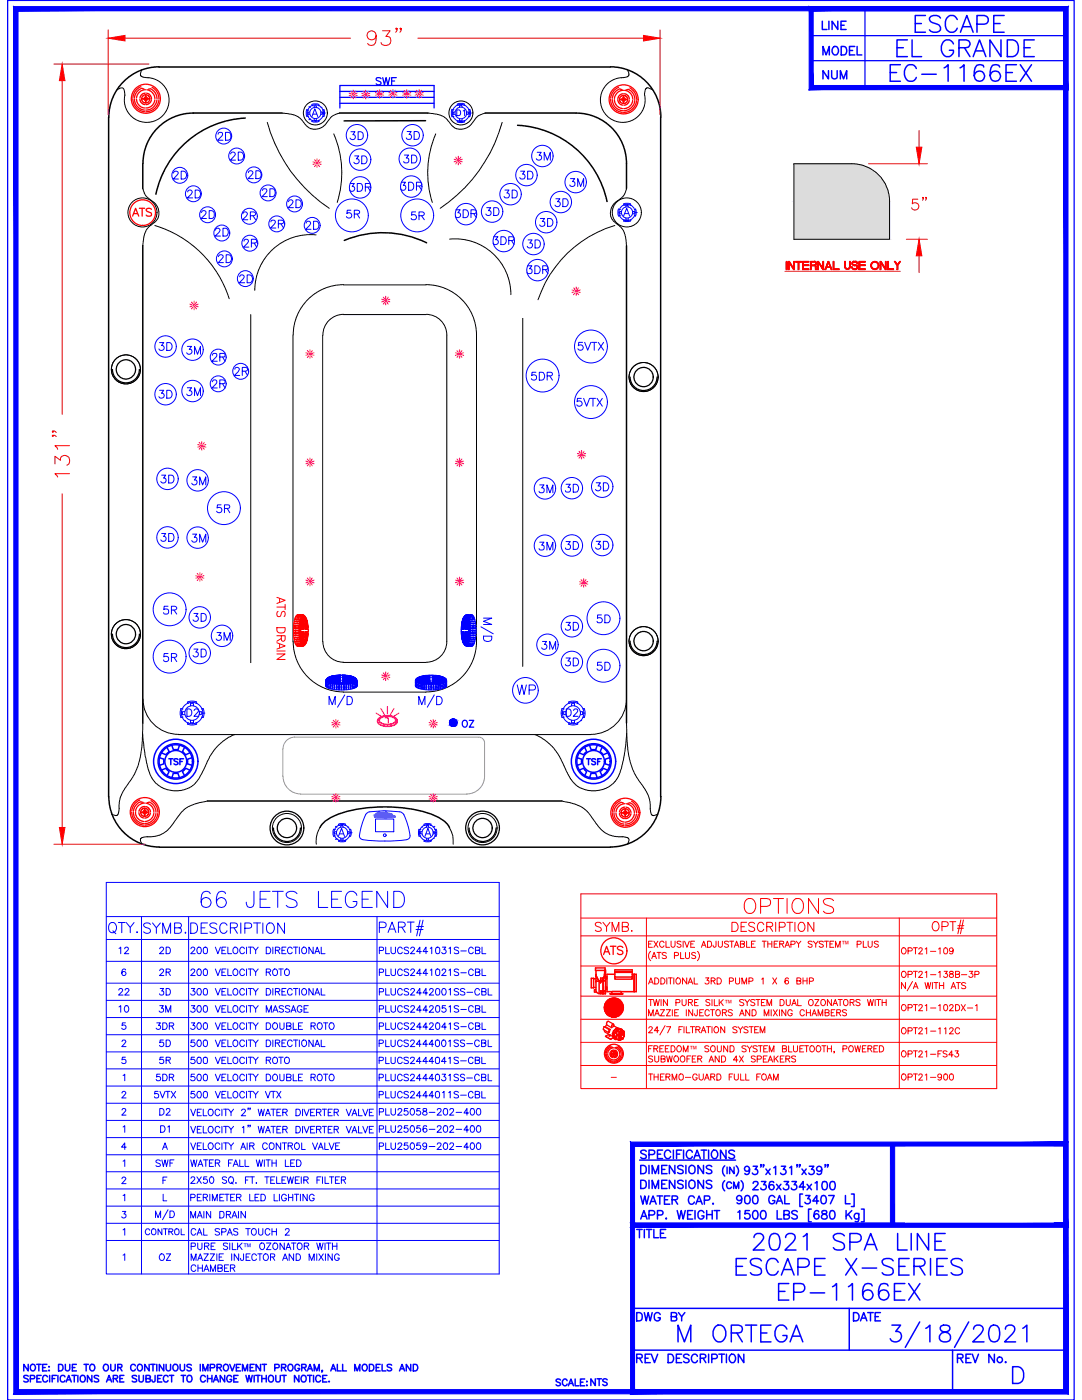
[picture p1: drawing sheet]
<svg xmlns="http://www.w3.org/2000/svg" width="216mm" height="279mm" viewBox="0 0 216 279" stroke-linecap="round" stroke-linejoin="round" font-family="sans-serif">
<defs><g id="words">
<g font-size="7.1" fill="#00f">
<text x="181.3" y="7.8">ESCAPE</text>
<text x="177.8" y="12.7">EL GRANDE</text>
<text x="149.2" y="250.8">2021 SPA LINE</text>
<text x="145.7" y="255.8">ESCAPE X-SERIES</text>
<text x="134.1" y="269.2">M ORTEGA</text>
</g>
<g font-size="6.6" fill="#00f">
<text x="176.4" y="17.3">EC-1166EX</text>
<text x="38.8" y="182.4">66 JETS LEGEND</text>
<text x="154.2" y="260.7">EP-1166EX</text>
</g>
<text font-size="6.2" fill="#f00" x="147.1" y="183.4">OPTIONS</text>
<text font-size="5.7" fill="#00f" x="99.5" y="129.1" transform="rotate(-90 99.5 129.1)">M/D</text>
<g font-size="5.7" fill="#f0f">
<text x="64.6" y="142.5">M/D</text>
<text x="82.2" y="142.5">M/D</text>
</g>
<g font-size="4.9" fill="#00f">
<text x="163" y="12.3">MODEL</text>
<text x="163" y="16.9">NUM</text>
<text x="42.3" y="29.3">2D</text>
<text x="79.4" y="33.9">3D</text>
<text x="33.5" y="37">2D</text>
<text x="48.3" y="37">2D</text>
<text x="51.2" y="40.6">2D</text>
<text x="68.4" y="39.5">3DR</text>
<text x="102.7" y="37">3D</text>
<text x="47.3" y="45.2">2R</text>
<text x="67.7" y="44.8">5R</text>
<text x="80.8" y="45.2">5R</text>
<text x="89.6" y="44.8">3DR</text>
<text x="106.5" y="46.6">3D</text>
<text x="97" y="50.1">3DR</text>
<text x="104.1" y="50.8">3D</text>
<text x="30.3" y="71.3">3D</text>
<text x="36" y="72">3M</text>
<text x="113.9" y="71.3">5VTX</text>
<text x="40.9" y="73.4">2R</text>
<text x="45.5" y="76.2">2R</text>
<text x="104.8" y="77.3">5DR</text>
<text x="30.3" y="80.8">3D</text>
<text x="40.9" y="78.7">2R</text>
<text x="30.7" y="97.7">3D</text>
<text x="37" y="98.1">3M</text>
<text x="111.5" y="99.5">3D</text>
<text x="42" y="103.7">5R</text>
<text x="30.7" y="109.4">3D</text>
<text x="106.2" y="111.1">3M</text>
<text x="31.4" y="123.8">5R</text>
<text x="117.8" y="125.6">5D</text>
<text x="42" y="129.1">3M</text>
<text x="106.9" y="130.9">3M</text>
<text x="31.4" y="133.3">5R</text>
<text x="117.8" y="135.1">5D</text>
<text x="102" y="139.7">WP</text>
<text x="27.5" y="187.3">SYMB.</text>
<text x="36.7" y="187.3">DESCRIPTION</text>
<text x="29.6" y="244.5">M/D</text>
<text x="125.9" y="264.9">DWG BY</text>
<text x="169" y="264.9">DATE</text>
</g>
<g font-size="4.9" fill="#f00">
<text x="25.4" y="44.4">ATS</text>
<text x="117.5" y="187">SYMB.</text>
</g>
<text font-size="4.4" fill="#f0f" x="73.7" y="18">SWF</text>
<g font-size="4.4" fill="#00f">
<text x="68.8" y="28.9">3D</text>
<text x="79.7" y="28.9">3D</text>
<text x="44.8" y="33.2">2D</text>
<text x="69.5" y="33.9">3D</text>
<text x="105.8" y="33.2">3M</text>
<text x="36" y="40.6">2D</text>
<text x="78.7" y="39.2">3DR</text>
<text x="99.5" y="40.6">3D</text>
<text x="112.5" y="38.5">3M</text>
<text x="38.8" y="44.8">2D</text>
<text x="52.9" y="46.6">2R</text>
<text x="56.1" y="42.7">2D</text>
<text x="59.6" y="46.9">2D</text>
<text x="95.6" y="44.1">3D</text>
<text x="109.4" y="42.3">3D</text>
<text x="41.6" y="48.3">2D</text>
<text x="42.3" y="53.6">2D</text>
<text x="47.3" y="50.4">2R</text>
<text x="46.6" y="57.5">2D</text>
<text x="104.1" y="55.7">3DR</text>
<text x="36" y="80.1">3M</text>
<text x="113.9" y="82.2">5VTX</text>
<text x="106.2" y="99.5">3M</text>
<text x="117.5" y="99.1">3D</text>
<text x="37" y="109.4">3M</text>
<text x="111.5" y="110.8">3D</text>
<text x="117.5" y="110.8">3D</text>
<text x="37.4" y="125.2">3D</text>
<text x="111.5" y="127">3D</text>
<text x="37.4" y="132.3">3D</text>
<text x="111.5" y="134.1">3D</text>
<text x="36" y="144.3">D2</text>
<text x="91" y="146.4">OZ</text>
<text x="111.8" y="144.3">D2</text>
<text x="22.6" y="191.6">12</text>
<text x="30.7" y="191.6">2D</text>
<text x="22.6" y="203.2">10</text>
<text x="30.7" y="203.2">3M</text>
<text x="30" y="206.7">3DR</text>
<text x="30.7" y="210.3">5D</text>
<text x="29.6" y="220.5">5VTX</text>
<text x="30" y="217">5DR</text>
<text x="30.7" y="227.2">D1</text>
<text x="30.7" y="252.9">OZ</text>
<text x="189.8" y="273">REV No.</text>
<text x="116.8" y="277.6">NTS</text>
</g>
<text font-size="4.4" fill="#f00" x="119.2" y="191.6">ATS</text>
<text font-size="4" x="90" y="24.3">D1</text>
<g font-size="4" fill="#00f">
<text x="32.5" y="153.8">TSF</text>
<text x="115.7" y="153.8">TSF</text>
<text x="30.7" y="195.8">2R</text>
<text x="22.6" y="199.7">22</text>
<text x="30.7" y="199.7">3D</text>
<text x="30.7" y="213.4">5R</text>
<text x="30.7" y="223.7">D2</text>
<text x="30" y="233.9">SWF</text>
</g>
<text font-size="2.6" fill="#f00" x="120.6" y="216.3">-</text>
<text font-size="1.8" fill="#00f" x="48.5" y="249.4">™</text>
<g font-size="1.7" fill="#f00">
<text x="167.9" y="189.1">™</text>
<text x="144.5" y="200.7">™</text>
<text x="137.5" y="209.9">™</text>
</g>
</g></defs>
<!-- layer: Drain -->
<g fill="none" stroke="#00f" stroke-width=".2">
<path d="M65 135.8v.1M65 135.8h.1M65.1 135.8l.2-.2zM65.1 135.6l.2-.2zM65.1 135.6h.1M65.2 135.6l.1-.1-.2 .2zM65.2 135.8l.1-.1zM65.3 135.8h.1l-.2 .2zM65.3 135.4l-.1 .2M65.3 135.4h.1M65.4 135.3l.6-.3 1-.2 1.6-.1 1.2 .2a1.13 1.13 0 0 1 1.2 .7l-.6 .3-1.1 .2h-2.2a1.99 1.99 0 0 1-1.8-.6zM65.4 135.8h.1l-.2 .3z"/>
<path d="M65.4 135.6h.1zM65.4 135.4h.1zM65.4 135.3l-.2 .3M65.4 135.6h.2zM65.6 135.3h.1M65.5 135.9l.2 .1-.3 .1zM65.5 135.7h.2zM65.5 135.3h.2zM65.6 135.8h.1zM65.6 135.2h.2zM65.7 135.6h.1M65.7 135.4h.1z"/>
<path d="M65.7 135.8h.2zM65.7 135.8h.1M65.7 135.1h.2zM65.8 135.6h.1zM65.8 135.7h.2zM65.9 135.3h-.2l.4-.1-.2 .1M65.9 135.1h.1M65.9 135.8l.1 .1zM65.9 135l.1 .1zM66 135.8h.8h-.1M66 135.4h.2zM66 135.8h.1"/>
<path d="M66.1 135.6h.1zM66.1 135.3h.1zM66.1 135h.1zM66.1 135.6h.1M66.1 135.8h.2M66.1 135.1h.1M66.1 135.1h.2M66.1 135h.1M66.2 135.7h.1zM66.2 135.3h.1M66.3 135h.1zM66.3 135.6h.2z"/>
<path d="M66.4 135.9h.1M66.3 135.4h.2zM66.3 135.2h.2l-.3 .1M66.3 135.8h.1M66.4 135.3h.1zM66.4 135.1h.1M66.4 135.8h.1M66.5 135.6h.1M66.5 135h.1zM66.5 135.7h.2zM66.5 135.8h.1M66.6 135.1h.1"/>
<path d="M66.5 134.9h.1zM66.5 135.2h.3h-.2M66.6 135.4h.2zM66.6 135.6h.2M66.7 135.9h.1zM66.7 135.1l.1-.1zM66.7 135h.1zM66.7 134.9h.1zM66.7 135.6h.1zM66.7 135.3h.1zM66.8 135.7h.2zM66.8 135.3l.3-.1z"/>
<path d="M66.8 135.3h.1M66.8 134.9h.1M66.9 135.6h.2zM66.9 135.4h.2zM66.9 135.1h.2zM66.9 135.9h.2M66.9 135h.2zM67 135.6h.1zM67 135h.1M67 134.9v.1M67 135.7l.1 .1h-.2h.2zM67.1 134.9h-.1"/>
<path d="M67.1 135.3h-.1h.1M67.1 135.6h.2zM67.1 135.3h.2zM67.2 135.8l.1 .1zM67.2 135.8h.2zM67.2 135h.1M67.2 135.4h.1M67.2 135.7h.1M67.2 134.9h.1M67.2 135.3h.1M67.3 135.5h.1M67.3 135.4h.1"/>
<path d="M67.3 135.1l.1 .1zM67.3 134.9h-.1M67.3 134.8h.1zM67.3 135.8h-.1M67.4 135.6h.1zM67.4 135.3h.1M67.4 135.7h-.1h.2M67.4 135.2l.1 .1M67.4 135h.2M67.5 135.9h.1M67.5 135h.1zM67.5 134.9h.1z"/>
<path d="M67.5 134.8h.1zM67.5 135.6h.1M67.5 135.4h.2zM67.5 135.6l.2 .1zM67.5 135.3h.2zM67.5 135.8h.1M67.5 135.2h.1M67.6 135.2l-.2 .1M67.6 135.1h-.1h.1M67.7 135h.2zM67.8 135.6l.1 .1h-.1M67.8 135.3h.1z"/>
<path d="M67.8 135.2h.1zM67.8 135.1h.1zM67.8 134.9h.1zM67.8 134.8h.1M67.8 134.9v.1M67.8 134.9l.1 .1M67.8 135.8h.1M67.8 135.9h.1M67.8 135.1h.1M67.9 135.9h.1M67.9 135.3h.1M67.9 134.9l-.1 .1"/>
<path d="M67.9 134.9v.1M68.3 135.3h.2zM68.3 135.7h.2zM68.3 135.2h.2zM68.4 135.8h.1M68.3 135.1h.2zM68.3 135.8h.2zM68.3 134.9h.2zM68.4 135.3h.1zM68.4 135.6h.1zM68.4 135h.1M68.4 135.9h.1"/>
<path d="M68.4 135l.1-.1zM68.4 134.9v.1M68.4 135.1h.1M68.4 134.8h.1M68.5 135.3h.1M68.6 135.4h.1zM68.6 135.6h.1zM68.6 135.3h.1zM68.6 135.6l.1 .1zM68.6 135.2h.1zM68.6 135.1h.1zM68.6 134.9h.1z"/>
<path d="M68.6 135.8h.1M68.6 135.1h.1M68.6 135h.2M68.6 134.8h.1M68.7 135.8h-.1M68.7 135.9h.1M68.7 134.8h.1M68.7 135h.1M68.7 135.8l-.1-.1 .1 .1M68.8 135.6h.1zM68.8 135.2l.1 .1zM68.8 135.7h.1z"/>
<path d="M68.9 135.3h.1M68.9 135.2l.1-.1zM68.9 134.9h.1zM68.9 134.8h.1zM68.9 135.4h.1zM68.9 135h.1zM68.9 135.2v.1M68.9 135.1h.1M68.9 135h.1M68.9 134.8h.1M69 135.5h.1M69 135.8h.1"/>
<path d="M69 135.8l.1 .1zM69 135.8h-.1M69 135h.1M69.1 135.7l.2 .1zM69.1 135.3h.2zM69.1 134.8h.2zM69.2 135h.1zM69.2 135.9h.1M69.2 135h.1M69.2 134.9h.1M69.2 134.9v.1M69.2 135.4h.1z"/>
<path d="M69.2 135.6h.1zM69.2 135.6h-.1M69.2 135.6h.1M69.2 135.3h.1M69.3 135.2l-.3 .1h.4h-.1M69.3 135.6l-.3 .1 .1-.1M69.3 135.1h.1M69.3 135.7h.1zM69.3 134.9v.1M69.4 134.9h.1zM69.4 135h.2zM69.4 135.3h.2z"/>
<path d="M69.4 135.6h.2zM69.4 135.2h.2zM69.4 135l.2 .1zM69.4 135.8l.2 .1zM69.4 135.8h.1M69.5 135.8h.1M69.5 135.2h.1M69.5 135.4h.1zM69.5 134.9h.1M69.6 135.6h.1M69.6 135.2l.1 .1zM69.6 135.7h.1z"/>
<path d="M69.7 135.1h.1M69.6 135.8h.3zM69.6 135h.2zM69.6 134.9h.2zM69.7 135.3h.1zM69.7 135.6h.1M69.8 135.4h.1zM69.8 135.6h.1zM69.8 135.1l.2-.1zM69.8 135.9h.2zM69.8 135.9h.1M69.8 135h.2z"/>
<path d="M69.9 135.7h.2zM70 135.3l-.2-.1 .3 .1M70 135.1h.1M70 135.8h.1M70 135.7h.1M70 135h.2zM70.1 135.3h.1zM70.1 135.6h.1zM70.1 135.1h.1M70.1 135.8h.1M70.1 135.4h.2zM70.1 135.6h.1"/>
<path d="M70.1 135.2h.2zM70.1 135.8h.5M70.2 135.1l.2-.1zM70.2 135.6h.1M70.3 135.3h.1zM70.3 135.7h.1zM70.3 135.9h.1M70.3 135.1h.1M70.4 135.3h.1zM70.4 135.6h.1zM70.4 135.8v.1M70.4 135.4h.2z"/>
<path d="M70.5 135.6h.1M70.5 135.1h-.1h.1M70.5 135.2l.2 .1h-.1M70.6 135.9l.2 .2zM70.6 135.7h.1zM70.6 135.8h.1M70.6 135.8l-.4 .1h.1M70.6 135.7h.1M70.7 135.6h.1zM70.7 135.4h.2zM70.7 135.6h.2M70.7 135.8l.3 .3z"/>
<path d="M70.7 135.6h.1M70.8 135.3h-.1h.1M70.8 135.8l.2 .2zM70.8 135.3l.3 .3a.42 .42 0 0 1 0 .4 .42 .42 0 0 1-.4 .2l-2 .4-2.3-.2a1.44 1.44 0 0 1-1.4-.6l.2-.2M70.9 135.7l.2 .2zM70.9 135.3l.2 .3zM71 135.6l.2 .2zM71 135.4l.2 .2zM71 135.5l.2 .2zM71.2 135.8v.1M71.2 135.8h.1M82.9 135.8v.1"/>
<path d="M82.9 135.8h.1M83 135.6l.2-.2zM83 135.8l.2-.2zM83 135.6h.1M83.1 135.6v-.1l-.2 .2zM83.1 135.8l.1-.1-.2 .2zM83.1 135.4l.1-.1-.2 .3zM83.2 135.8l-.1 .2zM83.2 135.9l.2-.1-.2 .3zM83.3 135.3l.6-.3 1-.2 2.7 .1a1.1 1.1 0 0 1 1.2 .7h-.1a6.7 6.7 0 0 1-4.6 .4 .72 .72 0 0 1-.8-.7zM83.3 135.4h.1zM83.3 135.6h.1z"/>
<path d="M83.3 135.3h.2zM83.3 135.3l-.3 .3M83.4 136l.2-.1-.2 .2zM83.4 135.6h.1zM83.4 135.3h.2zM83.4 135.7h.2zM83.5 135.2h.2zM83.5 135.8h.2zM83.6 135.4h.1zM83.6 135.6h.1zM83.7 135.1h.1zM83.7 135.8h.1z"/>
<path d="M83.7 135.3h.1zM83.7 135.6h.1zM83.7 135.3h.2zM83.7 135.7h.2zM83.8 135l.1 .1zM83.8 135.9h.1zM83.9 135.2h.1zM83.9 135.8h.1zM83.9 135.4h.1zM83.9 135.6h.1zM83.9 135h.2zM83.9 135.3h.2z"/>
<path d="M84 135.1h.2zM84 135.8h.2zM84 135.6h.1zM84.1 135.3h.1zM84.1 135.7h.1zM84.2 135h.1zM84.2 135l.1 .1zM84.2 135.9h.1zM84.2 135.2h.1zM84.2 135.8h.1zM84.2 135.4h.1zM84.2 135.6h.1z"/>
<path d="M84.3 135.3h.1zM84.3 135.6h.1zM84.4 134.9h.1zM84.4 135h.1zM84.4 135.1h.1zM84.4 135.8h.1zM84.4 135.2l.1 .1zM84.4 135.7h.1zM84.5 135.4h.1zM84.5 135.6h.1zM84.6 135h.2zM84.6 135l.1 .1z"/>
<path d="M84.6 135.9l.1-.1zM84.6 135.2h.1zM84.6 135.8h.1zM84.6 135.3h.1zM84.6 135.6h.1zM84.6 134.9h.2zM84.7 135.3h.1zM84.7 135.7h.1zM84.8 135.1h.2zM84.8 135.8h.2zM84.8 135.4h.1zM84.8 135.6h.1z"/>
<path d="M84.8 134.8l.2 .1zM84.8 134.9h.2zM84.8 135h.2zM84.9 135.9h.1M84.9 135.2h.1zM84.9 135.8l.1-.1zM84.9 135.3h.1zM84.9 135.6h.1zM85 135.3h.2zM85 135.7h.2zM85 135.1h.2zM85 135.8l.2 .1z"/>
<path d="M85.1 134.9h.2zM85.1 135h.1zM85.1 135.4h.2zM85.1 135.6h.2zM85.1 134.8h.2zM85.1 135.1l.2 .1zM85.1 135.8h.2zM85.2 135.2l.1 .1zM85.2 135.3h.2zM85.2 135.6h.2zM85.3 135.7h.1M85.3 135h.2z"/>
<path d="M85.3 135.9h.2zM85.4 134.8h.1zM85.4 134.9h.1zM85.4 135.1h.1zM85.4 135.8h.1zM85.4 135.2h.2zM85.4 135.8l.2-.1zM85.4 135.6l.2 .1zM85.4 135.4h.2zM85.4 135.6h.2zM85.5 135.3h.1M85.6 134.9h.2z"/>
<path d="M85.6 134.9l.2 .1zM85.6 135h.2zM85.6 135.9h.2zM85.6 135.1h.2zM85.6 135.8h.2zM85.6 135.3h.2zM85.6 135.6h.2zM85.7 134.8h.1zM85.7 135.2h.1zM85.7 135.8h.1zM85.7 135.3h.1zM85.7 135.7h.1z"/>
<path d="M86.2 135.8h.2zM86.2 135.2h.2zM86.2 134.8h.2zM86.2 134.9h.2zM86.2 134.9l.2 .1zM86.2 135.9h.2zM86.2 135h.2zM86.2 135.8l.2 .1zM86.2 135.1h.2zM86.2 135.7h.2zM86.2 135.3h.2zM86.2 135.6h.2z"/>
<path d="M86.4 135.8h.2zM86.4 135.2h.2zM86.4 135.7l.2-.1zM86.4 135.3h.2zM86.4 135.6h.2zM86.4 135.4h.2zM86.5 134.8h.2zM86.5 134.9h.2zM86.5 135.8h.2zM86.5 135.1h.2zM86.5 135h.2zM86.5 135.9h.2z"/>
<path d="M86.7 135.6h.1zM86.7 135.3h.1zM86.7 135.7h.1zM86.7 135.2l.1 .1zM86.8 134.8h.1zM86.8 134.9h.1zM86.8 135.8h.1zM86.8 135.1l.1 .1zM86.8 135.6h.2zM86.8 135.4h.2zM86.8 135h.2zM86.8 135.8l.2 .1z"/>
<path d="M86.8 135.1h.2zM86.9 135.7l.1-.1zM86.9 135.3h.1zM87 135.7l.1 .1zM87 135.2h.1zM87 135.6h.2zM87 135.3h.2zM87 134.8l.2 .1zM87 134.9l.2 .1zM87.1 135h.1zM87.1 135.8h.1zM87.1 135.1h.1z"/>
<path d="M87.1 135.6h.1zM87.1 135.4h.1zM87.1 135.9h.1M87.2 135.7h.1zM87.2 135.3h.1zM87.3 134.9h.1zM87.3 135h.1zM87.3 135.9h.2zM87.3 135l.2 .1zM87.3 135.8h.2zM87.3 135.2h.2zM87.3 135.6h.2z"/>
<path d="M87.3 135.3h.2zM87.4 135.6h.1zM87.4 135.4h.1zM87.5 135.7h.1zM87.5 135.3h.1zM87.5 134.9h.2zM87.5 135h.2zM87.5 135.8h.2zM87.5 135.1h.2zM87.6 135.6h.2zM87.6 135.3h.2zM87.7 135.8h.1z"/>
<path d="M87.7 135.2h.1zM87.7 135.6h.1zM87.7 135.4h.1zM87.7 135h.2zM87.7 135.9h.1zM87.7 135l.1 .1zM87.8 135.7h.2zM87.8 135.3h.2zM87.9 135.8h.2zM87.9 135.1h.2zM87.9 135h.2zM87.9 135.6h.2z"/>
<path d="M87.9 135.3h.2zM88 135.6h.1zM88 135.4h.1zM88.1 135.8h.1zM88.1 135.2h.1zM88.1 135.9h.2zM88.1 135l.2 .1zM88.1 135.7h.2zM88.1 135.3h.2zM88.2 135.6h.2zM88.2 135.3h.2zM88.3 135.8h.1z"/>
<path d="M88.3 135.1h.1zM88.3 135.6h.1zM88.3 135.4h.1zM88.4 135.2h.1zM88.4 135.7h.1M88.5 135.9l.2 .2zM88.5 135.7h.1zM88.5 135.3h.1zM88.6 135.6h.1zM88.6 135.8l.2 .3zM88.6 135.4h.1zM88.6 135.3h.1"/>
<path d="M88.6 135.5h.1M88.7 135.3l.3 .3a.5 .5 0 0 1 0 .5 .5 .5 0 0 1-.5 .2l-1.9 .3-2-.1a1.62 1.62 0 0 1-1.7-.8l.1-.1M88.7 135.8l.2 .2zM88.8 135.7l.2 .2zM88.8 135.3l.2 .3zM88.9 135.6l.2 .2zM88.9 135.5l.2 .2zM88.9 135.4l.2 .2zM89.1 135.8v.1M89.1 135.8h.1M92 126.1l.1 .1zM92 125.5l.1 .1z"/>
<path d="M92.1 126.6v.1zM92.1 126.3v.1zM92.1 125.2v.1zM92.1 124.9v.2zM92.1 127.1l.1 .2zM92.1 126.8v.2zM92.1 124.7v.1zM92.1 124.5l.1 .1zM92.1 126.1l.1 .1zM92.1 125.5l.1 .1zM92.2 126.6v.1zM92.2 126.3v.2z"/>
<path d="M92.2 125.2v.1zM92.2 124.9v.2zM92.2 127.6h.1M92.2 127.3v.2zM92.2 124.2v.1zM92.2 126.9v.1zM92.2 124.7v.1zM92.2 126.1v.1zM92.2 125.5v.1zM92.2 125.3h.1M92.2 124v.1zM92.2 127.1v.2z"/>
<path d="M92.2 124.4v.1zM92.2 126.6l.1 .1zM92.2 124.9l.1 .2zM92.3 127.7v.2zM92.3 123.8v.1zM92.3 127.3v.2zM92.3 124.2v.1zM92.3 126.9v.1zM92.3 124.6v.2zM92.3 126.4v.1zM92.3 126.1v.1zM92.3 125.4v.2z"/>
<path d="M92.3 125.2v.1zM92.3 127.9l.1 .2zM92.3 123.6l.1 .1zM92.3 127.6l.1 .1zM92.3 124l.1 .1zM92.3 127.1l.1 .2zM92.3 124.4l.1 .1zM92.3 126.7l.1 .1zM92.3 124.9l.1 .1zM92.4 128.1v.1zM92.4 123.5v.1zM92.4 127.7v.1z"/>
<path d="M92.4 123.8v.2zM92.4 127.3v.2zM92.4 124.2v.1zM92.4 126.9v.1zM92.4 124.6v.2zM92.4 126.3v.2zM92.4 126v.2zM92.4 125.5v.1zM92.4 125.2v.1zM92.4 126.6l.1 .1zM92.4 124.9l.1 .2zM92.5 128.2v.2z"/>
<path d="M92.5 123.3v.2zM92.5 127.8v.2zM92.5 123.7v.1zM92.5 127.5v.1zM92.5 124v.2zM92.5 127.1v.2zM92.5 124.4v.1zM92.5 126.8v.2zM92.5 124.7v.1zM92.5 126.3v.1zM92.5 126v.2zM92.5 125.5v.1z"/>
<path d="M92.5 125.3v.1zM92.5 123.2a.39 .39 0 0 1 .5-.1 .39 .39 0 0 1 .2 .4l.3 1.6-.1 2.1a1.37 1.37 0 0 1-.7 1.5l-.5-.8-.2-1.4 .1-1.8zM92.5 127.7v.1zM92.5 123.9v.1zM92.5 127.3v.1zM92.5 124.2v.2zM92.5 126.5v.2zM92.5 125v.2zM92.5 126.1v.1zM92.5 128.3v.1zM92.5 123.2v.2zM92.5 128v.1z"/>
<path d="M92.5 123.5v.2zM92.5 127v.1zM92.5 124.5v.2zM92.5 126.7l.1 .1zM92.5 124.8l.1 .2zM92.5 126.3l.1 .1zM92.5 125.3l.1 .1zM92.5 128.5l.3 .3M92.6 128.4v.1zM92.6 123.1v.2zM92.6 128.1v.1zM92.6 123.5v.1z"/>
<path d="M92.6 127.8v.1zM92.6 123.8v.1zM92.6 127.4v.2zM92.6 124.1v.1zM92.6 127.1v.2zM92.6 124.4v.1zM92.6 126.9h.1M92.6 126.5v.1zM92.6 125.1v.1zM92.6 128.6l.2 .2zM92.6 124.7v.1zM92.6 126.1v.1z"/>
<path d="M92.6 125.5v.1zM92.7 128.4v.2zM92.7 123.1v.2zM92.7 128.1v.2zM92.7 123.4v.2zM92.7 127.8v.2zM92.7 123.7v.2zM92.7 127.5v.1zM92.7 124v.2zM92.7 127.2v.1zM92.7 124.3v.2zM92.7 126.9v.1z"/>
<path d="M92.7 124.6v.2zM92.7 126.6v.1zM92.7 124.9v.2zM92.7 126.3v.1zM92.7 125.3v.1zM92.7 128.7l.2 .2zM92.8 128.7l.2 .2zM92.8 122.9l-.2 .2zM92.8 122.9l.1-.1-.2 .2zM92.8 128.4v.2zM92.8 123.1v.2zM92.8 128.1v.2z"/>
<path d="M92.8 123.4v.2zM92.8 127.8v.2zM92.8 123.7v.2zM92.8 127.6h.1M92.8 124v.2zM92.8 127.3h.1M92.8 124.3v.2zM92.8 126.9v.1zM92.8 124.6v.2zM92.8 126.6v.1zM92.8 124.9v.2zM92.8 126.3v.1z"/>
<path d="M92.8 125.3v.1zM92.8 122.9a.4 .4 0 0 1 .5-.1 .4 .4 0 0 1 .2 .5l.2 .8 .2 1.3-.2 2.3a1.18 1.18 0 0 1-.7 1.2l-.2-.1M92.8 122.9h.1M92.8 122.9l.2-.1zM92.8 122.9l-.3 .2M92.9 128.7l.2 .2zM92.9 128.4v.1zM92.9 123.1v.2zM92.9 128.1v.1zM92.9 123.4v.2zM92.9 127.8v.1zM92.9 123.8v.1z"/>
<path d="M92.9 127.5v.1zM92.9 124.1v.1zM92.9 127.1v.2zM92.9 124.4v.1zM92.9 126.8v.2zM92.9 124.7v.1zM92.9 126.5v.1zM92.9 125.1v.1zM92.9 126.1v.1zM92.9 125.5v.1zM92.9 122.9l.2-.1z"/>
</g>
<!-- layer: Shell -->
<g fill="none" stroke="#000" stroke-width=".3">
<path d="M31.7 13.4h90.1M31.8 13.3a10.1 10.1 0 0 0-10.1 10.1M121.8 13.3a10.1 10.1 0 0 1 10.1 10.1l-.1 135.6a10 10 0 0 1-10 10l-90.1 .1M21.7 23.4v135.6M28.5 32.6v5M38.6 22.6h17.7M38.6 22.6a10.1 10.1 0 0 0-10.1 10M49 23.6a19.2 19.2 0 0 0-17.9 15.2M67.7 22.6h17.7M84.9 24.1h-16.2M96.8 22.6h18.2a10.1 10.1 0 0 1 10 10v5M103.3 25a19.2 19.2 0 0 1 17.8 15.2"/>
<path d="M28.5 49v95.3M68.7 48a19.9 19.9 0 0 1 16.4 .5M125 49v95.3M21.7 159a10.1 10.1 0 0 0 10.1 10M41.4 159.9h70.7M63.9 165.1a7.2 7.2 0 0 1 4.5-2.9 30.6 30.6 0 0 1 18 .4 6.3 6.3 0 0 1 3.3 2.6"/>
</g>
<!-- layer: 0 -->
<g fill="none" stroke="#000" stroke-width=".2">
<path d="M170 32.7h-11.6v15.1h19.1v-7.6a7.5 7.5 0 0 0-7.5-7.5M68.5 56.9h16.5M68.6 56.8a10.1 10.1 0 0 0-10.1 10.1M85 56.8a10.1 10.1 0 0 1 10.1 10.1M58.5 66.9v61.2M64.4 66.9v61.2M68.5 62.8h16.5M68.6 62.7a4.1 4.1 0 0 0-4.2 4.2M85 62.7a4.1 4.1 0 0 1 4.2 4.2M89.2 66.9v61.1a4.1 4.1 0 0 1-4.2 4.2M95.1 66.9v61.1a10.1 10.1 0 0 1-10.1 10.1M58.5 128a10.1 10.1 0 0 0 10.1 10.1"/>
<path d="M64.4 128a4.1 4.1 0 0 0 4.2 4.2M68.5 138.1h16.5M68.5 132.2h16.5M63.9 165.1l-.7 1.6-.1 1.8M89.7 165.1a5 5 0 0 1 .7 3.4"/>
</g>
<!-- layer: Filter -->
<g fill="none" stroke="#00f" stroke-width=".3">
<path d="M33.3 149.1l.4 .9M34.3 148.8l.3 .8h.5M34.6 154.3l-.3 .9M35.1 154.3h.4l.3 .9M35.8 148.8l-.3 .8M36.8 149.1l-.4 .9 .3 .3M116.7 149.1l.4 .9M117.6 148.8l.3 .8h.5M117.9 154.3l-.3 .9M118.4 154.3h.5l.3 .9M119.2 148.8l-.3 .8M120.1 149.1l-.3 .9 .3 .3"/>
<circle cx="35.1" cy="152" r="4.4"/>
<circle cx="35.1" cy="152" r="3.5"/>
<circle cx="35.1" cy="152" r="3.3"/>
<circle cx="118.4" cy="152" r="4.4"/>
<circle cx="118.4" cy="152" r="3.5"/>
<circle cx="118.4" cy="152" r="3.3"/>
</g>
<!-- layer: JETS -->
<g fill="none" stroke="#00f" stroke-width=".2">
<path d="M61.2 21.9l.2 .1M61.2 21.8l-.1 .7 .1 .7M61.3 22.6h.1M61.4 22h.1M61.4 23.2h.1M61.4 23.2l-.2 .1M61.6 21.3h.1M61.6 23.9h.1M61.8 21.4h.1M61.8 23.7h.1M61.8 22.4h-.3v.4h.3M62.2 20.8l.7-.1 .7 .1"/>
<path d="M62.2 23.3l.6-1.6 .6 1.6M62.2 20.9l.1 .2M62.3 24.1l-.1 .1 .4 .1 1-.1M62.3 21.1h.1M62.3 24.1h.1M62.4 22.8h.8M62.7 21.5v-.4h.4v.4M62.7 23.7v.3h.4v-.3M62.9 21h.1M62.9 24.2h.1M63.5 21.1h.1M63.5 24.1h.1"/>
<path d="M63.5 24.1l.1 .2M63.6 20.9l-.1 .2M64 22.4h.3v.4h-.3M64.1 21.4h.1M64.4 22h.1M64.4 23.2h.1M64.4 23.2l.2 .1M64.6 22.6h.1M64.6 21.9l-.2 .1M64.6 21.8l.2 .7-.2 .7M64.7 22.6h.1M123.4 41.7l-.1 .7 .1 .7"/>
<path d="M123.4 41.7l.2 .1M123.5 42.4h.1M123.6 41.8h.1M123.6 43.1h.1M123.6 43.1h-.2M124 42.2h-.3v.5h.3M124.4 43.1l.7-1.5 .5 1.5M124.5 43.9l-.1 .2 .7 .1 .7-.1-.1-.2M124.5 40.9l-.1-.2 .7-.1 .7 .1-.1 .2M124.5 40.9h.1M124.5 43.9h.1M124.7 42.6h.7"/>
<path d="M124.9 41.4v-.4h.4v.4M124.9 43.5v.4h.4v-.4M125.1 40.8h.1M125.1 44.1h.1M125.7 40.9h.1M125.7 43.9h.1M126.2 42.2h.4v.5h-.4M126.6 41.8h.1M126.6 43.1h.1M126.6 43.1h.2M126.7 42.4h.1M126.8 41.7l-.2 .1"/>
<path d="M126.8 41.7l.2 .7-.2 .7M127 42.4h.1M66.5 165.5l.2 .1M66.6 165.5l-.2 .7 .2 .7M66.6 166.2h.1M66.7 165.6h.1M66.7 166.8h.1M66.7 166.8l-.2 .1M66.9 164.9h.1M66.9 167.5h.1M67.1 165.1h.1M67.1 167.3h.1"/>
<path d="M67.1 166h-.3v.4h.3M67.5 166.9l.7-1.6 .5 1.6M67.5 164.5l.1 .2M67.6 167.9l.7 .1 .7-.1M67.6 164.5l.7-.2 .7 .2M67.6 164.7h.1M67.6 167.7h.1M67.6 167.7l-.1 .2M67.8 166.4h.7M68 165.1v-.3h.5v.3M68 167.3v.3h.5v-.3M68.2 164.6h.1"/>
<path d="M68.2 167.9h.1M68.8 164.7h.1M68.8 167.7h.1M68.8 167.7l.1 .2M68.9 164.5l-.1 .2M69.3 166h.4v.4h-.4M69.4 165.1h.1M69.7 165.6h.1M69.7 166.8h.1M69.7 166.8l.2 .1M69.8 166.2h.1M69.9 165.5l-.2 .1"/>
<path d="M70 165.5l.1 .7-.1 .7M70.1 166.2h.1M83.5 166.2h.1M83.6 165.5l.2 .1M83.6 165.5l-.1 .7 .1 .7M83.7 166.2h.1M83.8 165.6h.1M83.8 166.8h.1M83.8 166.8l-.2 .1M84.2 165.1h.1M84.2 166h-.3v.4h.3M84.6 164.5l.1 .2"/>
<path d="M84.6 167.9l.7 .1 .7-.1M84.6 164.5l.7-.2 .7 .2M84.7 164.7h.1M84.7 167.7h.1M84.7 167.7l-.1 .2M84.8 166.9l.6-1.6 .6 1.6M85 166.4h.8M85.1 165.1v-.3h.4v.3M85.1 167.3v.3h.4v-.3M85.3 164.6h.1M85.3 167.9h.1M85.9 164.7h.1"/>
<path d="M85.9 167.7h.1M85.9 167.7l.1 .2M86 164.5l-.1 .2M86.4 166h.3v.4h-.3M86.4 165.1h.1M86.4 167.3h.1M86.6 164.9h.1M86.8 165.6h.1M86.8 166.8h.1M86.8 166.8l.2 .1M86.9 166.2h.1M87 165.5l-.2 .1"/>
<path d="M87 165.5l.2 .7-.2 .7"/>
<circle cx="62.9" cy="22.5" r="1.63"/>
<circle cx="62.9" cy="22.5" r="1.12"/>
<circle cx="125.1" cy="42.4" r="1.63"/>
<circle cx="125.1" cy="42.4" r="1.12"/>
<circle cx="108.3" cy="75" r="3.3"/>
<circle cx="117.9" cy="80.2" r="3.3"/>
<circle cx="44.7" cy="101.4" r="3.3"/>
<circle cx="33.8" cy="131" r="3.3"/>
<circle cx="68.3" cy="166.2" r="1.63"/>
<circle cx="68.3" cy="166.2" r="1.12"/>
<circle cx="85.3" cy="166.2" r="1.63"/>
<circle cx="85.3" cy="166.2" r="1.12"/>
</g>
<path d="M67.8 18.2h18.8M67.8 19.4h18.8M67.8 21.5v-4.4h18.8v4.4M67.8 20.6h18.8" fill="none" stroke="#00f" stroke-width=".25"/>
<!-- layer: Shell -->
<g fill="none" stroke="#000" stroke-width=".2">
<path d="M23.3 17.9l.6-.2a.61 .61 0 0 1 .7-.1 .61 .61 0 0 1 .2 .6l.1 .8M28.3 14l-.3 1 .6 .4a4.7 4.7 0 0 1 4.9 5.9 4.5 4.5 0 0 1-5.4 3 4.5 4.5 0 0 1-3.2-5.3M125.2 14l.3 .9a.96 .96 0 0 1-1.1 .6 4.5 4.5 0 0 0-4.6 4.7 4.5 4.5 0 0 0 5.1 4.2 4.5 4.5 0 0 0 3.7-5.4M130.2 17.9l-.9-.4-.3 .1-.2 .2-.2 1.2M28.5 37.6l.2 .6a4.1 4.1 0 0 0 2.1 2.3 2.59 2.59 0 0 1-.2 4.1l-1 .7-.5 .8-.4 1.1-.2 1.8M53.3 24.4a29.9 29.9 0 0 0 12.4 17.2M56.3 22.6l1.8 .2 1.5 .5 1.4 1.7a2.78 2.78 0 0 0 4.5-1l.2-.1a3.1 3.1 0 0 1 2-1.3M66.6 26.7a19.6 19.6 0 0 1 .7 13.7M85.4 22.6l1.8 .2 1 .3 .7 .5 .9 1a2.7 2.7 0 0 0 4.7-.4 3 3 0 0 1 2.3-1.6M86.9 26.7a19.6 19.6 0 0 0-.6 13.7M100.2 24.4a30.5 30.5 0 0 1-12.4 17.2M125 37.6l-.2 .5a3.8 3.8 0 0 1-2 2.3l-.1 .1a2.56 2.56 0 0 0 .2 4.1l.9 .7 .6 .8 .4 1.1 .2 1.8"/>
<path d="M30.9 45a22.3 22.3 0 0 1 14.8 14.6M63.1 46.9a11.1 11.1 0 0 0-12.3 11.1M89.7 47.7a11.1 11.1 0 0 1 12.2 11.1M122.7 45a23.1 23.1 0 0 0-15.3 14.8M50 62.8v69.4M104.3 63.5v69.5M28.5 139.5a7.1 7.1 0 0 0 7.1 7.1M125 139.5a7.1 7.1 0 0 1-7.1 7.1M28.4 146.4l.5 4.1 .6 3 .5 1.2 .6 1.1 .5 .5 1.1 .8 1.2 .5 1.1 .2 1.7-.1 1.6-.5 .8-.5 .7-.7 1.3-2.4a12.2 12.2 0 0 1 5.1-6.5l1.1-.5M28.5 144.3l-.2 4.7a14.1 14.1 0 0 1-3.4 8.3l-1 2.2-.2 2.2-.2 .8a.66 .66 0 0 1-1 .1l-.2-.1M35.6 146.6h82.3M41.4 159.9l-2.5 .5-1.8 .9-1.1 1-2 2.8-1.4 1.2-1.7 .6-1.5 .1"/>
<path d="M112.1 159.9l2.5 .5 1.6 .8 1 .7 2.5 3.4 1.2 1 1.7 .6 1.6 .1M125 144.3l.2 4.1a14.5 14.5 0 0 0 3.5 9.2l.6 1.1 .3 .9 .2 2.3 .2 .6 .4 .3 .8-.3M125.1 146.4l-.7 5.4-1 3.1-1.1 1.5-1 .7-1.2 .5-1.1 .2h-1.5l-1.1-.3-1.2-.6-1.3-1.4-2.6-5a9.9 9.9 0 0 0-4.6-3.9M29.4 167l-1 .1-.3 .2-.1 .5 .3 .6M124.1 167l1.1 .2a.57 .57 0 0 1 .1 1l-.1 .2"/>
<circle cx="62.9" cy="22.5" r="2.39"/>
<circle cx="125.1" cy="42.4" r="2.9"/>
<circle cx="25.1" cy="73.7" r="2.9"/>
<circle cx="128.4" cy="75.2" r="2.9"/>
<circle cx="25.1" cy="126.6" r="2.9"/>
<circle cx="128.4" cy="128" r="2.9"/>
<circle cx="57.3" cy="165.2" r="2.9"/>
<circle cx="96.3" cy="165.2" r="2.9"/>
</g>
<!-- layer: Stereo -->
<g fill="none" stroke="#f00" stroke-width=".25">
<path d="M26.5 19.7a2.6 2.6 0 0 0 2.4 2.6M26.8 19.7a2.18 2.18 0 0 0 2 2.3M27.2 19.8l.1 .6 .3 .5 .5 .4 .8 .2M27.9 19.8l.2 .6 .4 .3 .4 .2M28.1 17.3a2.6 2.6 0 0 0-1.6 2.2M28.3 19.8l.7 .1v.7M28.7 17.8a1.18 1.18 0 0 0-1.4 .6l-.3 .5-.2 .6M28.7 19.8l.4 .3M29 18.6l-.6 .2-.5 .8M29 17.9l-.8 .2-.4 .3-.5 .7v.4M29 18.9v.7l-.8 .1M29.1 19.3l-.4 .4"/>
<path d="M29.1 18.9v.7l.8 .1M29.1 19.3l.4 .4M29.3 18.6l.7 .4 .2 .7M29.3 17.9a1.82 1.82 0 0 1 1.6 1.8M29.5 19.8l-.4 .3M29.6 17.8a1.05 1.05 0 0 1 1.3 .6l.3 .6 .1 .7M29.9 19.8h-.7l-.1 .7M30.2 19.9l-.3 .7-.8 .3M30.3 17.4a2.6 2.6 0 0 1 1.4 2.3M30.9 19.9l-.5 1.1-.6 .4-.7 .1M31.3 20l-.1 .6a2.18 2.18 0 0 1-2.1 1.4M31.7 20a2.6 2.6 0 0 1-2.6 2.3"/>
<path d="M121.8 19.8a2.6 2.6 0 0 0 2.4 2.6M122.2 19.9v.3a2.32 2.32 0 0 0 2 1.9M122.6 19.9v.3a1.79 1.79 0 0 0 1.6 1.5M123.3 19.9l.1 .6 .4 .3 .4 .2M123.4 17.4a2.6 2.6 0 0 0-1.6 2.2M123.6 19.9l.8 .1v.7M124.1 19.9l.3 .3M124.1 17.9a1.1 1.1 0 0 0-1.4 .5l-.3 .5-.2 .7M124.4 18.7l-.8 .3-.3 .7M124.4 19.1l-.1 .7h-.7M124.4 19.5l-.3 .3M124.4 18a1.82 1.82 0 0 0-1.8 1.6"/>
<path d="M124.5 19.1v.6l.7 .1M124.5 19.5l.3 .3M124.6 18.7l.4 .1 .4 .4 .2 .6M124.6 18l.7 .2 .6 .5 .3 .5 .1 .6M124.8 19.9l-.3 .3M124.9 17.9a1.14 1.14 0 0 1 1.3 .6l.4 .6 .1 .8M125.3 19.9l-.8 .1v.7M125.7 17.5a2.6 2.6 0 0 1 1.3 2.3M125.6 20l-.5 .8-.6 .2M126.2 20.1l-.1 .5-.4 .6-.4 .3-.8 .2M126.7 20.1a2.25 2.25 0 0 1-2.3 2M127 20.1a2.6 2.6 0 0 1-2.6 2.3"/>
<path d="M27.9 159.7a2.6 2.6 0 0 0-1.6 2.1M30.1 159.8a2.6 2.6 0 0 1 1.4 2.3M123.8 159.8a2.6 2.6 0 0 0-1.6 2.2M126 159.9a2.6 2.6 0 0 1 1.4 2.3M26.3 162.1a2.6 2.6 0 0 0 2.3 2.6M26.6 162.1a2.25 2.25 0 0 0 2.1 2.2M27.1 162.1a1.82 1.82 0 0 0 1.6 1.9M27.7 162.2l.2 .6 .8 .4M28.1 162.2l.7 .1v.6M28.5 162.1l.3 .3M28.6 160.1a1.13 1.13 0 0 0-1.5 .6l-.3 .5-.2 .7M28.8 161l-.6 .1-.5 .8"/>
<path d="M28.8 160.3l-.5 .1-.5 .3a1.58 1.58 0 0 0-.7 1.2M28.8 161.3l-.1 .8h-.6M28.8 161.7l-.3 .3M28.9 161.3l.1 .8h.7M28.9 161.7l.3 .3M29 161l.7 .2 .3 .9M29.1 160.3l.7 .2 .6 .5 .2 .6 .1 .5M29.2 162.1l-.3 .3M29.4 160.2a1.13 1.13 0 0 1 1.3 .6l.3 .5 .1 .8M29.7 162.2l-.8 .1v.6M30 162.3l-.5 .8-.6 .2M30.7 162.3l-.1 .2a1.76 1.76 0 0 1-1.7 1.5"/>
<path d="M31.1 162.3v.3a2.31 2.31 0 0 1-2.2 1.8M31.5 162.3a2.6 2.6 0 0 1-2.6 2.4M122.2 162.2a2.6 2.6 0 0 0 2.3 2.6M122.5 162.2a2.18 2.18 0 0 0 2 2.3M122.9 162.3l.1 .6 .3 .5 .5 .4 .7 .2M123.6 162.3l.2 .6 .4 .3 .4 .2M124 162.3h.6l.1 .1v.7M124.4 160.3a1.18 1.18 0 0 0-1.5 .6l-.3 .5-.1 .6M124.4 162.2l.3 .4M124.7 161.1l-.7 .2-.4 .8M124.7 160.4l-.8 .2-.5 .3-.3 .6-.2 .5M124.7 161.4v.7l-.8 .1"/>
<path d="M124.7 161.8l-.3 .4M124.8 161.4v.7l.8 .1M124.8 161.8l.3 .4M124.9 161.1l.7 .4 .3 .7M125 160.4l.9 .4a1.66 1.66 0 0 1 .7 1.4M125.1 162.2l-.3 .4M125.3 160.3a1.19 1.19 0 0 1 1.3 .7l.3 .6 .1 .6M125.6 162.3h-.8v.7M125.9 162.4l-.3 .7-.8 .3M126.6 162.4l-.5 1.1-.7 .5-.6 .1M127 162.5l-.2 .6a2.18 2.18 0 0 1-2 1.4M127.4 162.4a2.6 2.6 0 0 1-2.6 2.4"/>
<path d="M120.8 210.3a1.71 1.71 0 0 0 1.5 1.7M121 210.3l.1 .6 .2 .4 .4 .3 .6 .2M121.2 210.4l.1 .4 .4 .4 .6 .3M121.7 210.4l.1 .4 .5 .3M121.8 208.7a1.71 1.71 0 0 0-1 1.4M121.9 210.4h.5v.5M122.3 209l-.3-.1-.5 .3-.4 .5-.1 .5M122.3 210.3l.2 .2M122.4 209.6l-.4 .1-.3 .5M122.4 209.1l-.6 .2-.4 .5-.1 .4M122.4 209.8v.5h-.5M122.5 210.1l-.2 .2"/>
<path d="M122.5 209.8v.5h.5M122.5 210.1l.2 .2M122.6 209.6l.5 .3 .1 .4M122.6 209.1l.4 .1 .4 .4 .3 .7M122.7 210.3l-.2 .2M122.8 209a1.08 1.08 0 0 1 1.1 1.1l.1 .2M123 210.4h-.4l-.1 .5M123.2 210.4l-.3 .5-.4 .2M123.3 208.8a1.71 1.71 0 0 1 .9 1.5M123.7 210.5l-.4 .7-.8 .3M124 210.5l-.5 .9-.5 .3-.5 .1M124.2 210.5a1.71 1.71 0 0 1-1.7 1.5"/>
<circle cx="29.1" cy="19.7" r=".83"/>
<circle cx="29.1" cy="19.7" r="2.9"/>
<circle cx="124.4" cy="19.9" r=".81"/>
<circle cx="124.4" cy="19.8" r="2.9"/>
<circle cx="28.9" cy="162.1" r=".81"/>
<circle cx="28.9" cy="162.1" r="2.9"/>
<circle cx="124.8" cy="162.2" r=".81"/>
<circle cx="124.8" cy="162.2" r="2.9"/>
<circle cx="122.5" cy="210.3" r=".54"/>
<circle cx="122.5" cy="210.3" r="1.88"/>
</g>
<!-- layer: Light -->
<g fill="none" stroke="#f0f" stroke-width=".25">
<path d="M69.7 18.6l.4 .1M70 18.2l.3 .3M70.1 19l-.4 .1M70.3 19.2l-.3 .3M70.5 18v.4M70.5 19.3v.4M70.7 19.2l.3 .3M70.9 19l.4 .1M71 18.2l-.3 .3M71.3 18.6l-.4 .1M72.2 18.6l.4 .2M72.6 19l-.4 .1"/>
<path d="M72.7 19.2l-.2 .4M73 19.3v.4M73.2 19.2l.3 .4M75.7 19.2v.4M78.4 19.1v.5M81.2 19.2v.4M81.5 18.9l.5 .1M82 18.5l-.5 .1M82.8 18.5l.4 .1M83.1 18l.3 .4M83.2 18.8l-.4 .2M83.4 19.1l-.3 .3"/>
<path d="M83.7 17.9v.4M83.7 19.1v.5M83.9 19.1l.2 .3M84 18.8l.5 .2M84.1 18l-.2 .4M84.5 18.5l-.5 .1M62.4 32.3l.5 .1M62.8 31.9l.2 .3M62.9 32.7l-.5 .1M63 32.9l-.2 .3M63.2 31.7v.4M63.2 33v.4"/>
<path d="M63.5 32.9l.3 .3M63.7 32.7l.4 .1M63.8 31.9l-.3 .3M64.1 32.3l-.4 .1M90.6 31.8l.5 .1M90.9 31.4l.3 .3M91.1 32.2l-.5 .1M91.2 32.4l-.3 .3M91.4 31.2v.4M91.4 32.5v.4M91.7 32.4l.2 .3M91.8 32.2l.4 .1"/>
<path d="M91.9 31.4l-.2 .3M92.2 31.8l-.4 .1M76.2 59.7l.4 .2M76.5 59.3l.3 .4M77 59.1v.5M77.5 59.3l-.3 .4M77.8 59.7l-.4 .2M114.1 57.9l.5 .1M114.5 57.4l.2 .4M114.6 58.3l-.5 .1M114.7 58.5l-.2 .3M115 57.3v.4"/>
<path d="M115 58.5v.5M115.2 58.5l.2 .3M115.4 58.3l.4 .1M115.4 57.4l-.2 .4M115.8 57.9l-.4 .1M37.9 60.7l.4 .1M38.2 60.3l.3 .3M38.3 61.1l-.4 .1M38.5 61.3l-.3 .3M38.7 60.1v.4M38.7 61.4v.4M38.9 61.3l.3 .3"/>
<path d="M39.1 61.1l.4 .1M39.2 60.3l-.3 .3M39.5 60.7l-.4 .1M61 70.4l.5 .1M61.3 70l.3 .3M61.5 70.8l-.5 .1M61.6 71l-.3 .3M61.8 69.8v.4M61.8 71.1v.4M62.1 71l.2 .3M62.2 70.8l.5 .1M62.3 70l-.2 .3"/>
<path d="M62.7 70.4l-.5 .1M76.6 60.1l-.4 .1M76.8 60.3l-.3 .4M77 60.4v.4M77.2 60.3l.3 .4M77.4 60.1l.4 .1M90.9 70.4l.4 .1M91.2 70l.2 .3M91.3 70.8l-.4 .1M91.4 71l-.2 .3M91.7 69.8v.4M91.7 71.1v.4"/>
<path d="M91.9 71l.3 .3M92.1 70.8l.4 .1M92.2 70l-.3 .3M92.5 70.4l-.4 .1M39.5 88.7l.4 .2M39.8 88.3l.2 .3M39.9 89.1l-.4 .1M40 89.3l-.2 .4M40.3 88.1v.5M40.3 89.4v.4M40.5 89.3l.3 .4M40.6 89.1l.5 .1"/>
<path d="M40.8 88.3l-.3 .3M41.1 88.7l-.5 .2M61 92l.5 .2M61.3 91.6l.3 .3M61.5 92.4l-.5 .1M61.6 92.6l-.3 .4M61.8 91.4v.5M61.8 92.7v.4M62.1 92.6l.2 .4M62.2 92.4l.5 .1M62.3 91.6l-.2 .3M62.7 92l-.5 .2"/>
<path d="M90.9 92l.4 .2M91.2 91.6l.2 .3M91.3 92.4l-.4 .1M91.4 92.6l-.2 .4M91.7 91.4v.5M91.7 92.7v.4M91.9 92.6l.3 .4M92.1 92.4l.4 .1M92.2 91.6l-.3 .3M92.5 92l-.4 .2M115.2 90.5l.5 .1M115.5 90.1l.3 .3"/>
<path d="M115.7 90.9l-.5 .1M115.8 91.1l-.3 .3M116 89.9v.5M116 91.2v.4M116.3 91.1l.2 .3M116.4 90.9l.4 .1M116.5 90.1l-.2 .3M116.8 90.5l-.4 .1M39.1 114.9l.4 .1M39.4 114.5l.2 .3M39.5 115.3l-.4 .1M39.6 115.5l-.2 .3"/>
<path d="M39.9 114.3v.4M39.9 115.5v.5M40.1 115.5l.2 .3M40.3 115.3l.4 .1M40.3 114.5l-.2 .3M40.7 114.9l-.4 .1M61 115.8l.5 .1M61.3 115.4l.3 .3M61.5 116.2l-.5 .1M61.6 116.4l-.3 .3M61.8 115.2v.4M61.8 116.5v.4"/>
<path d="M62.1 116.4l.2 .3M62.2 116.2l.5 .1M62.3 115.4l-.2 .3M62.7 115.8l-.5 .1M90.9 115.8l.4 .1M91.2 115.4l.2 .3M91.3 116.2l-.4 .1M91.4 116.4l-.2 .3M91.7 115.2v.4M91.7 116.5v.4M91.9 116.4l.3 .3M92.1 116.2l.4 .1"/>
<path d="M92.2 115.4l-.3 .3M92.5 115.8l-.4 .1M115.7 116.1l.3 .1M116 115.7l.2 .3M116 116.5l-.3 .1M116.2 116.7l-.2 .3M116.5 115.5v.5M116.5 116.8v.4M116.7 116.7l.2 .3M116.8 116.5l.5 .1M116.9 115.7l-.2 .3M117.3 116.1l-.5 .1"/>
<path d="M76.2 134.7l.4 .1M76.5 134.3l.3 .3M76.6 135.1l-.4 .1M76.8 135.3l-.3 .3M77 134.1v.5M77 135.4v.4M77.2 135.3l.3 .3M77.4 135.1l.4 .1M77.5 134.3l-.3 .3M77.8 134.7l-.4 .1M66.2 159l.4 .1M66.5 158.5l.3 .4"/>
<path d="M66.6 144.6l-.4 .1M66.6 159.3l-.4 .2M66.8 144.8l-.3 .3M66.8 159.6l-.3 .3M67 144.9v.4M67 158.4v.4M67 159.6v.5M67.2 144.8l.3 .3M67.2 159.6l.3 .3M67.4 144.6l.4 .1M67.4 159.3l.4 .2M67.5 158.5l-.3 .4"/>
<path d="M67.8 159l-.4 .1M75.1 142.3l.9 .6M75.3 143.9v.1a2.41 2.41 0 0 0 2.8 .8h.2a1.13 1.13 0 0 0 1-.9M75.5 143.4l.8-.5 1.4-.1 1 .3 .6 .6a1.07 1.07 0 0 1-1.2 1.2l-1.2 .1-.7-.2a.86 .86 0 0 1-.8-.5 .86 .86 0 0 1 .1-.9zM75.7 143.8l.3 .5 .8 .2h1l.6-.1 .4-.3 .1-.3M75.7 143.3l.5-.3 .6-.2 1.5 .2a.74 .74 0 0 1 .8 .7 .74 .74 0 0 1-.8 .7l-.8 .2-.8-.1a1.02 1.02 0 0 1-1.1-.9zM75.7 143.8h.1M75.7 143.8v-.1a2.11 2.11 0 0 1 2.7-.5l.4 .2 .1 .4M76 141.4l.7 1.2M76.8 143.3h.7v1M77.3 141v1.5M78.6 141.4l-.7 1.2"/>
<path d="M78.9 143.8h.1M79.6 142.3l-1 .6M85.6 159l.4 .1M85.9 158.5l.3 .4M86 144.6l-.4 .1M86 159.3l-.4 .2M86.2 144.8l-.3 .3M86.2 159.6l-.3 .3M86.4 144.9v.4M86.4 158.4v.4M86.4 159.6v.5M86.7 144.8l.2 .3"/>
<path d="M86.7 159.6l.2 .3M86.8 144.6l.4 .1M86.8 159.3l.4 .2M86.9 158.5l-.2 .4M87.2 159l-.4 .1"/>
<circle cx="70.5" cy="18.8" r=".19"/>
<circle cx="83.7" cy="18.7" r=".19"/>
<circle cx="63.3" cy="32.5" r=".19"/>
<circle cx="91.5" cy="32" r=".19"/>
<circle cx="77" cy="60" r=".19"/>
<circle cx="115" cy="58.1" r=".19"/>
<circle cx="38.8" cy="60.9" r=".19"/>
<circle cx="61.9" cy="70.6" r=".19"/>
<circle cx="91.7" cy="70.6" r=".19"/>
<circle cx="40.3" cy="89" r=".19"/>
<circle cx="61.9" cy="92.3" r=".19"/>
<circle cx="91.7" cy="92.3" r=".19"/>
<circle cx="116.1" cy="90.7" r=".19"/>
<circle cx="39.9" cy="115.1" r=".19"/>
<circle cx="61.9" cy="116" r=".19"/>
<circle cx="91.7" cy="116" r=".19"/>
<circle cx="116.5" cy="116.3" r=".19"/>
<circle cx="77" cy="134.9" r=".19"/>
<circle cx="67" cy="144.4" r=".19"/>
<circle cx="67" cy="159.2" r=".19"/>
<circle cx="86.5" cy="159.2" r=".19"/>
<circle cx="86.5" cy="144.4" r=".19"/>
</g>
<!-- layer: Shell -->
<g fill="none" stroke="#000" stroke-width=".25">
<circle cx="57.3" cy="165.2" r="3.4"/>
<circle cx="96.3" cy="165.2" r="3.4"/>
</g>
<!-- layer: 0 -->
<g fill="none" stroke="#000" stroke-width=".25">
<path d="M22.4 73.7a2.69 2.69 0 0 0 2.7 2.7 2.69 2.69 0 0 0 2.7-2.7M125.7 75.2a2.69 2.69 0 0 0 2.7 2.7 2.69 2.69 0 0 0 2.7-2.7M22.4 126.6a2.69 2.69 0 0 0 2.7 2.6 2.69 2.69 0 0 0 2.7-2.6M125.7 128a2.69 2.69 0 0 0 2.7 2.6 2.69 2.69 0 0 0 2.7-2.6M54.6 165.2a2.69 2.69 0 0 0 2.7 2.7 2.69 2.69 0 0 0 2.6-2.7M93.6 165.2a2.69 2.69 0 0 0 2.7 2.7 2.69 2.69 0 0 0 2.7-2.7"/>
<circle cx="25.1" cy="73.7" r="1.93"/>
<circle cx="128.4" cy="75.2" r="1.93"/>
<circle cx="25.1" cy="126.6" r="1.93"/>
<circle cx="128.4" cy="128" r="1.93"/>
<circle cx="57.3" cy="165.2" r="1.93"/>
<circle cx="96.3" cy="165.2" r="1.93"/>
</g>
<!-- layer: LEGENDOPTIONS -->
<g fill="none" stroke="#f00" stroke-width=".2">
<path d="M55.2 119.2l1.7 .6-1.7 .6M55.8 119.4v.8M55.2 125.3h1.7v.5a.91 .91 0 0 1-.8 .5 .91 .91 0 0 1-.9-.5zM55.2 126.9h1.7v.7l-.3 .4-.4-.2-.1-.9M55.2 128.3l1.7 .6-1.7 .6M55.2 130.5h1.7l-1.7 1.1h1.7M55.2 121.2h1.7M55.2 129.9h1.7M55.5 122a.55 .55 0 0 0-.3 .7 .55 .55 0 0 0 .7 .3l.4-.9 .4-.1a.73 .73 0 0 1 0 1.1M55.8 128.5v.8M56.1 127.4l-.9 .6M56.9 120.6v1.1"/>
<path d="M58.6 126.7l.2 .1zM58.7 126.4h.1M58.8 126.8h.1M58.8 125.3h.1M58.8 124.8h.1M58.8 123.6l.2 .1zM58.8 128l.2 .1zM58.8 127.2v.1M58.8 124.4v.1M58.9 127.6h.1M58.9 124h.1M58.9 124.8l.2 .1-.1 .1z"/>
<path d="M58.9 123.3h.2zM58.9 128.3l.2 .1zM59 127.2l.1 .1h-.1zM59 125.7v.2M59 126.2v.2M59 126.7l.1 .1M59 125.3l.1 .1M59 124.9v.1M59 123.1h.2zM59 125.3v.1M59 127.2l.1 .1M59 125.8v.1"/>
<path d="M59 126.4h.1M59 124.8l.1 .1M59 124.5h.1M59.1 127.6h.1M59.1 126.3l-.1 .1M59.1 126.7l-.1 .1M59.1 127.2h-.1M59.1 123.6h.2l-.1 .1zM59.1 124.8l-.1 .1M59.1 124.4v.1M59.1 127.2v.1M59.1 124v.1"/>
<path d="M59.1 122.9h.2zM59.1 128.8h.2zM59.1 124.4l-.1 .1M59.2 124l-.1 .1M59.2 123.7h.1M59.2 128h.1M59.2 125.7l.2 .1-.1 .1zM59.2 128.3l.2 .1zM59.2 126.2l.1 .2M59.2 126.7l.2 .1M59.3 128.9h.1zM59.3 122.8h.1z"/>
<path d="M59.3 125.7v.2M59.3 127.2l.1 .1M59.3 124h.2zM59.3 123.1h.2zM59.3 125.3l-.1 .1M59.4 124.8l-.2 .1M59.4 127.6h.1M59.4 122.7a1.95 1.95 0 0 0-.8 1.9v2.7a1.78 1.78 0 0 0 .8 1.6M59.4 128l.2 .1zM59.4 124v.1M59.4 122.9h.2zM59.4 128.8h.2z"/>
<path d="M59.4 124.4l-.1 .1M59.4 128h.1M59.5 122.7h.2M59.5 123.3h.1zM59.5 128.9h.2M59.5 124l-.1 .1M59.5 123.7h.1M59.5 126.7l.1 .2-.1-.1zM59.5 126.2l.1 .2M59.5 126.7l.1 .1M59.6 128.9h.1zM59.6 122.8h.1z"/>
<path d="M59.6 125.7v.2M59.6 127.2v.1M59.6 127.2h.1M59.6 123l.2 .1zM59.6 128.6l.2 .1zM59.6 125.3l-.1 .1M59.6 124.8l-.1 .1M59.6 124h.2M59.6 127.6h.2M59.7 124.4l-.1 .1M59.7 127.2h.1M59.7 124v.1"/>
<path d="M59.7 127.6h.1M59.7 125.2l.2-.1 .1 .2zM59.7 125.9l.1-.1v.1M59.7 125.5l.1 .1M59.7 122.9h.2zM59.7 128.8h.2zM59.7 123.7h.1M59.7 125.5v.1M59.8 124.8v.1M59.8 126.7h.2l-.1 .2zM59.8 125.4h.1l.1 .2h-.2zM59.8 126.1h-.1"/>
<path d="M59.8 122.7h.2M59.8 123.3h.1zM59.8 128.3l.1 .1zM59.8 128.9h.2M59.8 125.1v.2M59.8 126.4v.1M59.8 126.7v.1zM59.8 128.9h.2zM59.8 122.8h.2zM59.8 124.6l.1 .1M59.8 124.6v.1M59.8 127h.1"/>
<path d="M59.8 127v.1M59.8 124.6h.1M59.9 127.3l.2-.1v.1l-.2 .1zM59.9 127l-.1 .1M59.9 124v.1M59.9 124.3v.1M59.9 127.3l-.1 .1M59.9 124l.2 .2zM59.9 128.6h.2zM59.9 127.3h-.1M59.9 127.6h.1M59.9 127.8h.3l-.2 .1z"/>
<path d="M59.9 123.7l.3 .2-.2 .1zM59.9 123.8v.1M59.9 127.8h.1M60 123.5l.2 .2zM60 122.9h.2zM60 128.8h.2zM60.1 122.7h-.2h.3M60.1 128.9h-.2h.3M60.1 126v.2zM60.1 126.3v.1zM60.1 125.2v.1zM60.1 125.5v.1z"/>
<path d="M60.1 123.1l.3 .3zM60.1 128.9h.2zM60.1 122.8h.2zM60.1 126.6v.1zM60.1 126.8l.1 .2zM60.1 124.7l.1 .1zM60.1 124.9v.2zM60.2 128.1l.1 .1-.2 .2zM60.2 127.1v.2zM60.2 124.4v.2zM60.2 126v.2zM60.2 126.3v.2z"/>
<path d="M60.2 126.6v.1zM60.2 125h.1M60.2 125.2v.1zM60.2 125.5v.1zM60.2 123l.2 .2zM60.2 127.3v.2zM60.2 124.2v.1zM60.2 126.9v.1zM60.2 124.7v.1zM60.2 126.1v.1zM60.2 125.5h.1M60.2 128.3l.2 .1-.2 .1z"/>
<path d="M60.2 128.5l.2-.1-.2 .3zM60.2 127.6l.1 .1zM60.2 124v.1zM60.2 127.1l.1 .2zM60.2 124.4l.1 .1zM60.3 126.7h.1M60.2 124.9l.1 .2zM60.2 125.2l.1 .1zM60.3 122.9l.2 .2zM60.3 127.8v.1zM60.3 123.8v.1zM60.3 127.3v.2z"/>
<path d="M60.3 124.2v.1zM60.3 126.9v.1zM60.3 126.1v.1zM60.3 122.7h.2M60.3 128.9h.2M60.3 127.9l.1 .2zM60.4 123.7h.1M60.3 127.6l.1 .1zM60.4 127.2h.1M60.3 124.4l.1 .1zM60.3 124.6v.2zM60.3 126.4v.1z"/>
<path d="M60.3 125.1v.2zM60.3 125.4v.2zM60.4 128.6l.1-.1-.2 .2zM60.4 122.8l.2 .3zM60.4 124v.1zM60.4 126.7v.1zM60.4 124.9v.1zM60.4 126.1v.1zM60.4 125.5v.1zM60.4 128.7l.2-.1-.2 .2zM60.4 128.1v.1zM60.4 123.4v.2z"/>
<path d="M60.4 127.7l.1 .1zM60.4 123.8l.1 .2zM60.4 127.3v.2zM60.4 124.2v.1zM60.4 126.9v.1zM60.4 124.6v.2zM60.4 126.3v.2zM60.4 126.6l.1 .1zM60.4 125l.1 .1zM60.4 125.2v.1zM60.5 122.8l.2 .2zM60.5 128.2v.2z"/>
<path d="M60.5 123.4v.1zM60.5 127.9v.1zM60.5 123.7v.1zM60.5 127.5v.1zM60.5 127.1v.2zM60.5 124.4v.1zM60.5 126v.2zM60.5 126.4h.1M60.5 125.3v.1zM60.5 125.5v.1zM60.5 123.2a.37 .37 0 0 1 .5-.1 .37 .37 0 0 1 .2 .4l.3 1.3-.1 2.3a1.54 1.54 0 0 1-.7 1.6l-.5-.9-.2-1.6 .2-2zM60.5 128.8l.2-.1z"/>
<path d="M60.5 124v.2zM60.5 126.8v.2zM60.5 124.7v.1zM60.5 126.5v.2zM60.5 125.1v.1zM60.5 128.3l.1 .1zM60.5 123.2l.1 .2zM60.5 128l.1 .1zM60.5 123.5v.2zM60.5 127.6v.2zM60.5 123.9v.1zM60.5 127.3v.1z"/>
<path d="M60.5 124.2v.2zM60.5 127l.1 .1zM60.5 124.5l.1 .2zM60.5 126.7l.1 .1zM60.6 124.9h.1M60.6 122.8l.2 .2zM60.6 128.1h.1M60.6 127.8v.1zM60.6 123.8h.1M60.6 127.4v.2zM60.6 124.1v.1zM60.6 127.2h.1"/>
<path d="M60.6 126.3v.1zM60.6 125.2v.2zM60.6 128.7h.1l-.2 .2zM60.6 128.4v.1zM60.6 123.1v.2zM60.6 123.4v.2zM60.6 124.4v.1zM60.6 126.8l.1 .2zM60.6 124.7v.1zM60.6 126.5l.1 .1zM60.6 125.1l.1 .1zM60.6 126.1l.1 .1z"/>
<path d="M60.6 125.5l.1 .1zM60.7 122.9l.2 .2zM60.7 128.4v.2zM60.7 123.1v.2zM60.7 128.1v.2zM60.7 123.4v.2zM60.7 127.8v.2zM60.7 123.7v.2zM60.7 127.5v.1zM60.7 124v.2zM60.7 127.2v.1zM60.7 124.3v.2z"/>
<path d="M60.7 127h.1M60.7 124.6v.2zM60.7 126.6v.1zM60.7 124.9v.2zM60.7 126.3v.1zM60.7 125.3v.1zM60.7 122.9a.42 .42 0 0 0-.5-.1 .42 .42 0 0 0-.2 .5l-.3 1.8 .1 2.2a1.78 1.78 0 0 0 .7 1.6l.2-.1M60.7 128.7h.1l-.2 .2zM60.7 122.9l.3 .2M60.8 128.4v.2zM60.8 123.1v.2zM60.8 128.1v.2z"/>
<path d="M60.8 123.4v.2zM60.8 127.8v.2zM60.8 123.7v.2zM60.8 127.5l.1 .1zM60.8 124v.2zM60.8 127.2l.1 .1zM60.8 124.3v.2zM60.8 126.9v.1zM60.8 124.6v.2zM60.8 126.6v.1zM60.8 124.9v.2zM60.8 126.3l.1 .1z"/>
<path d="M60.8 125.3v.1zM60.9 128.6l-.2 .2zM60.9 128.4v.1zM60.9 123.2v.1zM60.9 128.1h.1M60.9 123.5v.1zM60.9 127.2h.1M60.9 124.4v.1zM60.9 126.8v.2zM60.9 124.7v.1zM60.9 126.5v.1zM60.9 125.1v.1z"/>
<path d="M60.9 126.1v.1zM60.9 125.5v.1zM60.9 127.8v.1zM60.9 123.8v.1zM60.9 127.4v.2zM60.9 124.1v.1zM61 124.9h.1M61 126.4h.1M60.9 125.3l.1 .1zM61 128.3v.1zM61 123.2v.2zM61 128v.1z"/>
<path d="M61 123.5v.2zM61 127.7v.1zM61 123.9v.1zM61 127.4h.1M61 124.2v.2zM61 127v.1zM61 124.5v.2zM61 126.7v.1zM61 126v.2zM61 125.5v.1zM61 128.5l-.3 .3M61 126.8v.2z"/>
<path d="M61 124.8h.1M61 126.5v.2zM61 125.3h.1M61 125v.2zM61 128.2v.2zM61 123.3v.2zM61 127.8v.2zM61 123.7v.1zM61 127.5l.1 .1zM61 124v.2zM61 127.1l.1 .2zM61 124.4l.1 .1z"/>
<path d="M61 126l.1 .2zM61 125.5l.1 .1zM61.1 128.1v.1zM61.1 123.4v.2zM61.1 127.7v.1zM61.1 123.8v.2zM61.1 127.3v.2zM61.1 124.2v.1zM61.1 126.9v.1zM61.1 124.6v.2zM61.1 126.6v.1zM61.1 126.3v.2z"/>
<path d="M61.1 125.2v.1zM61.1 124.9v.2zM61.1 126.7l.1 .1zM61.2 124.9h.1M61.1 126v.2zM61.1 125.5l.1 .1zM61.2 127.9v.2zM61.2 123.6v.1zM61.2 127.6v.1zM61.2 124v.1zM61.2 127.1v.2zM61.2 124.4v.1z"/>
<path d="M61.2 126.4v.1zM61.2 125.1v.2zM61.2 127.7l.1 .2zM61.2 123.8l.1 .1zM61.2 127.3l.1 .2zM61.2 124.2v.1zM61.2 126.9v.1zM61.3 126.7h.1M61.2 124.6v.2zM61.2 126.1v.1zM61.2 125.4v.2zM61.3 127.6v.1z"/>
<path d="M61.3 124v.1zM61.3 127.1v.2zM61.3 124.4v.1zM61.3 126.4v.1zM61.3 125.5h.1M61.3 125.2v.1zM61.3 124.9v.2zM61.3 127.3v.2zM61.3 124.2v.1zM61.3 126.9v.1zM61.3 125h.1M61.3 124.7v.1z"/>
<path d="M61.3 126.1v.1zM61.3 127.1l.1 .2zM61.3 124.4l.1 .2zM61.3 126.3l.1 .2zM61.3 126.1l.1 .1zM61.4 125.6h.1M61.3 125.2l.1 .1zM61.4 126.8v.2zM61.4 124.7v.1zM61.4 126.6v.1zM61.4 126.3l.1 .1zM61.4 126l.1 .2z"/>
<path d="M61.4 125.5l.1 .1zM61.4 125.2l.1 .1zM61.4 124.9v.2zM115.9 178.4h83v38.9h-83zM115.9 183.2h83M115.9 186.8h83M115.9 192.8h83M115.9 198.8h83M129 183.2v34.1M129.4 196.4l.5-1.2 .4 1.2M129.4 188.4h.5M129.4 199.5h.8"/>
<path d="M129.6 196h.6M129.8 189.9a1.22 1.22 0 0 0 0 1.8M129.8 199.5v1.2M130 191.3l.5-1.2 .5 1.2M130.2 187.8h-.8v1.3h.8M130.2 190.9h.6M130.4 199.5l.3 1.2 .3-1.2 .3 1.2 .3-1.2M130.5 187.8l.8 1.3M130.6 195.2a.64 .64 0 0 1 .8 .4 .64 .64 0 0 1-.4 .8h-.4zM131.1 190.1h.8M131.3 187.8l-.8 1.3M131.5 190.1v1.2"/>
<path d="M131.9 195.2a.64 .64 0 0 1 .8 .4 .64 .64 0 0 1-.5 .8h-.3zM131.9 199.5v1.2M132.5 188.1a.46 .46 0 0 0-.5-.3 .46 .46 0 0 0-.4 .5v.3a.46 .46 0 0 0 .4 .5 .46 .46 0 0 0 .5-.3M132.9 187.8v1.3h.7M133 190.2l-.3-.1-.6 .1 .1 .3 .7 .3 .1 .3-.3 .2-.6-.2M133.1 195.2v1.2M133.2 199.5v1.2l-.8-1.2v1.2M133.3 195.2h.9M133.8 195.2v1.2M133.9 187.8v1l.3 .3 .3-.1 .2-.3v-.9M134.5 195.2v1.2M134.6 190.7l.7-.1v-.4l-.7-.1v1.2"/>
<path d="M135.1 195.2a.58 .58 0 0 1 .7 .6 .58 .58 0 0 1-.7 .5l-.2-.4zM135.8 190.1v1.2h.7M135.9 188l-.3-.2-.5 .2 .1 .3 .6 .2 .1 .3a.46 .46 0 0 1-.8 0M136.1 199.5v1l.3 .2 .3-.1 .2-.2v-.9M136.3 187.8v1.3M136.6 187.8l.5 1.3 .4-1.3M136.8 190.1v1l.3 .2 .4-.2 .1-1M137 195.2v1.2l-.8-1.2v1.2M137.3 196.4l.5-1.2 .4 1.2M137.5 196h.5M137.8 188.4h.5M138.5 195.2v1.2h.7"/>
<path d="M138.6 187.8h-.8v1.3h.8M138.8 190.2l-.3-.1-.5 .1v.3l.6 .2 .2 .3v.1l-.3 .2-.5-.2M139.1 189.9a1.22 1.22 0 0 1 0 1.8M139.3 199.5h-.7v1.2h.7M140 189.1l.4-1.3 .5 1.3M140.2 188.6h.5M140.8 195.2h.6l-.3 .4a.41 .41 0 0 1 .3 .7 .41 .41 0 0 1-.7-.1M141.2 187.8h.4a.67 .67 0 0 1 .4 .6 .67 .67 0 0 1-.4 .7h-.4zM141.6 199.6l-.2-.1-.6 .1 .1 .3 .6 .3 .1 .2v.1l-.2 .2-.6-.2M141.9 195.7h.7l.1-.3-.3-.2h-.5v1.2M142.1 199.5v1.2M142.3 195.7l.4 .7"/>
<path d="M142.5 199.5v1.2h.7M142.9 187.8l-.1 1.1-.3 .2-.2-.5M143.1 195.2h.4a.65 .65 0 0 1 .5 .6 .65 .65 0 0 1-.5 .6h-.4zM143.3 187.8l.1 1 .3 .3 .4-.3v-1M143.5 199.5v1.2M143.8 200l.5 .7M144.3 199.5l-.8 .8M145.4 188l-.3-.2-.5 .2 .1 .3 .5 .2 .2 .3a.47 .47 0 0 1-.8 0M145.5 195.8l.8-.1v-.4l-.8-.1v1.2M145.6 187.8h.8M146 187.8v1.3M146 184.1h.7a.98 .98 0 0 1 .6 .9 .98 .98 0 0 1-.6 .9h-.7z"/>
<path d="M146.5 189.1l.5-1.3 .4 1.3M146.7 188.6h.6M146.8 195.2v1l.3 .2 .4-.2 .1-1M147.7 188.4l.8-.1v-.4l-.8-.1v1.3l.8-.2v-.4l-.2-.1M148 196.4v-1.2l.5 1.2 .5-1.2v1.2M148.4 199.6l-.3-.1-.5 .1 .1 .3 .6 .3 .1 .2v.1l-.3 .2-.5-.2M148.6 199.5l.5 .6v.6M149 184.1h-1.1v1.8h1.1M149 187.8v1.3h.6M149.4 195.8l.8-.1v-.4l-.8-.1v1.2M149.6 199.5l-.5 .6M149.9 188.4h.5"/>
<path d="M150.6 184.4a.64 .64 0 0 0-.7-.4 .64 .64 0 0 0-.5 .5l.2 .3 .8 .3 .2 .5a.78 .78 0 0 1-1.2 0M150.6 199.6l-.3-.1-.5 .1 .1 .3 .6 .3 .1 .2v.1l-.3 .2-.5-.2M150.7 187.8h-.8v1.3h.8M150.8 199.5h.8M151.3 199.5v1.2M152 195.4l.3-.2v1.2M152.1 187.8h.8M152.4 184.5a.65 .65 0 0 0-.8-.4 .65 .65 0 0 0-.5 .7v.4a.65 .65 0 0 0 .6 .7 .65 .65 0 0 0 .7-.4M152.5 187.8v1.3M152.7 199.5h-.8v1.2h.8M153 185l1-.1 .2-.3-.1-.4-.3-.1h-.8v1.8M153.2 188.4h.8"/>
<path d="M153.2 187.8v1.3M153.6 185l.6 .9M154 187.8v1.3M154.2 195.2l.8 1.2M154.5 188.4h.4M154.8 184.1v1.8M155 195.2l-.8 1.2M155.2 187.8h-.7v1.3h.7M155.5 185h.8a.49 .49 0 0 0 .4-.4 .49 .49 0 0 0-.4-.5h-.8v1.8M155.6 188.4l.7-.1v-.4l-.7-.1v1.3M155.7 199.5a.64 .64 0 0 1 .8 .4 .64 .64 0 0 1-.5 .8h-.3zM156 188.4l.4 .7"/>
<path d="M156.6 189.1l.5-1.3 .5 1.3M156.8 188.6h.6M156.9 199.5v1l.3 .2 .3-.1 .2-.2v-.9M157.3 195.4v-.2a.37 .37 0 0 0-.6 .2l-.1 .6a.36 .36 0 0 0 .5 .3 .36 .36 0 0 0 .2-.5 .36 .36 0 0 0-.6 0l-.1 .2M157.6 184.1v1.8M157.8 188.5h.6l.2-.2 .1-.3-.2-.1-.7-.1v1.3M158.6 184.1v1.8M158.9 187.8l.4 .6v.7M159 195.7h.7l.1-.4-.8-.1v1.2l.8-.1v-.4l-.3-.2M159.2 199.5v1.2h.7M159.6 184.2a.88 .88 0 0 1 1 .4 .88 .88 0 0 1-.2 1 .66 .66 0 0 1-.7 .3 .66 .66 0 0 1-.4-.7v-.4zM159.8 187.8l-.5 .6"/>
<path d="M160.2 195.2v1.2M160.2 195.7h.8M161 195.2v1.2M161.5 199.6l.1-.1a.6 .6 0 0 1 .7 .6 .6 .6 0 0 1-.6 .6l-.4-.5zM161.5 195.8l.8-.1v-.4l-.8-.1v1.2M162.1 188l-.3-.2-.6 .2 .2 .3 .6 .2 .1 .3a.46 .46 0 0 1-.9 0M162.3 187.8l.5 .6v.7M162.4 184.1v1.8l-1.2-1.8v1.8M162.6 199.5h.8l-.8 1.2h.8M163.2 187.8l-.4 .6M163.9 199.6l.1-.1a.57 .57 0 0 1 .7 .6 .57 .57 0 0 1-.8 .4zM164.3 188l-.3-.2-.6 .2 .2 .3 .6 .2 .1 .3a.51 .51 0 0 1-.9 0"/>
<path d="M164.5 187.8h.8M164.9 187.8v1.3M165.6 188.4h.5M165.9 199.5v1.2l-.8-1.2v1.2M166.4 187.8h-.8v1.3h.8M166.7 189.1v-1.3l.5 1.3 .4-1.3v1.3M167.3 199.5h.8M167.6 199.5v1.2M168.5 199.5a.6 .6 0 0 1 .7 .5 .6 .6 0 0 1-.5 .7 .75 .75 0 0 1-.2-1.2zM171 188.5l.8-.2v-.4l-.8-.1v1.3M171.6 199.6l-.3-.1-.5 .1 .1 .3 .6 .3 .1 .2v.1l-.3 .2-.5-.2M172.3 187.8v1.3h.6"/>
<path d="M173.1 199.5l.3 1.2 .3-1.2 .3 1.2 .3-1.2M173.2 187.8l.1 1 .3 .3 .4-.3v-1M174.6 199.5v1.2M174.9 199.5h.8M175.3 188l-.3-.2-.5 .2 .1 .3 .7 .4a.43 .43 0 0 1-.4 .4 .43 .43 0 0 1-.4-.3M175.3 199.5v1.2M176 199.5v1.2M176.8 199.5v1.2M179.5 183.2v34.1M180 189.3l.1-.1a.58 .58 0 0 1 .7 .6 .58 .58 0 0 1-.7 .5l-.2-.4zM180.1 193.9a.57 .57 0 0 1 .7 .5 .57 .57 0 0 1-.7 .6l-.2-.4zM180.7 196.1v1.2l-.8-1.2v1.2"/>
<path d="M181.2 189.8l.7-.1 .1-.3-.3-.3h-.5v1.3M181.2 194.5l.7-.1 .1-.3-.3-.3h-.5v1.3M182.1 195.9l-1.1 1.8M182.2 197.3l.5-1.2 .5 1.2M182.2 189.1h.8M182.2 193.8h.8M182.4 196.9h.6M182.7 189.1v1.3M182.7 193.8v1.3M183.3 189.4l.3-.3h.2l.2 .3-.7 1h.8M183.3 194.1l.3-.3 .3 .1 .1 .2v.2l-.7 .8h.8M184.6 196.1l.3 1.2 .3-1.2 .2 1.2 .3-1.2"/>
<path d="M184.6 189.4l.3-.3v1.3M184.6 194.1l.3-.3v1.3M185.7 189.9h1M185.7 194.5h1M186.1 196.1v1.2M186.2 184.2a.66 .66 0 0 1 .8-.2 .66 .66 0 0 1 .4 .7v.4a.68 .68 0 0 1-.7 .7 .68 .68 0 0 1-.7-.7zM186.4 196.1h.8M186.8 196.1v1.2M187.3 189.4l.3-.3v1.3M187.3 194.1l.3-.3v1.3M187.5 196.1v1.2M187.5 196.7h.8"/>
<path d="M188 184.9l1-.1 .2-.2-.1-.5-.4-.2h-.7v1.9M188.3 196.1v1.2M188.4 193.8h.6l-.3 .5 .3 .1a.42 .42 0 0 1-.1 .6 .42 .42 0 0 1-.6-.2M188.5 189.2a.59 .59 0 0 1 .7 .5 .59 .59 0 0 1-.5 .7l-.4-.2v-.5zM189.5 183.9h1.2M189.6 193.9v.4l.3 .1a.37 .37 0 0 1 .3 .4 .37 .37 0 0 1-.5 .3l-.2-.2v-.4l.6-.2 .1-.3-.3-.2zM189.8 197.3l.4-1.2 .5 1.2M189.9 196.9h.6M190.1 183.9v1.9M190.2 189.6a.38 .38 0 0 1-.5 .3 .38 .38 0 0 1-.2-.6 .38 .38 0 0 1 .6 0l.1 .3a.58 .58 0 0 1-.5 .8l-.2-.2M190.7 194.4l.7-.1v-.3l-.7-.2v1.3l.7-.2v-.4l-.2-.1M190.8 196.1h.8"/>
<path d="M191.1 185.3h1.1M191.1 184.7h1.2M191.2 196.1v1.2M191.7 183.6l-.6 2.8M191.9 194.5h1M192.2 183.6l-.6 2.8M192.7 196.3l-.3-.2-.5 .2 .1 .3 .7 .4v.1l-.3 .2-.5-.2M193.4 193.8h.7l-.4 .5a.41 .41 0 0 1 .4 .4 .41 .41 0 0 1-.3 .4 .41 .41 0 0 1-.5-.3M194.5 194.5l.7-.1 .2-.3-.3-.3h-.6v1.3M115.9 203.4h83M115.9 208h83M115.9 212.6h83"/>
<path d="M129.4 202.7v-1.2l.5 1.2 .4-1.2v1.2M129.4 209.3h.5M129.4 214.3h.8M129.5 205.2a.36 .36 0 0 1 .3-.3 .36 .36 0 0 1 .4 .3l-.8 .9h.8M129.8 214.3v1.3M130.2 208.7h-.8v1.2M130.2 210.9l-.3-.2-.5 .2 .1 .3 .7 .4a.44 .44 0 0 1-.3 .4 .44 .44 0 0 1-.5-.2M130.5 209.3h.5l.3-.4-.2-.2h-.6v1.2M130.5 214.3v1.3M130.5 214.9h.8M130.6 202.7l.5-1.2 .5 1.2M130.6 210.7l.1 1.1 .3 .2 .4-.2v-1.1"/>
<path d="M130.8 202.3h.6M130.9 209.3l.4 .6M131.3 214.3v1.3M131.4 205.7h-.8l.5-.8v1.2M131.7 209.3h.4M131.8 201.5h.8l-.8 1.2h.8M131.8 214.9h.4M131.9 211.3l.8-.1v-.3l-.8-.2v1.3l.8-.2v-.4l-.3-.1M132.4 208.7h-.7v1.2h.7M132.5 214.3h-.7v1.3h.7M132.7 204.7l-1 1.8M132.8 209.3h.4"/>
<path d="M132.9 214.9l.7-.1v-.4l-.7-.1v1.3M133 201.5h.8l-.8 1.2h.8M133 204.9h.8l-.6 1.2M133 210.7l.3 1.3 .3-1.3 .3 1.3 .3-1.3M133.3 214.9l.4 .7M133.5 208.7h-.7v1.2h.7M133.9 208.7a.64 .64 0 0 1 .8 .4 .64 .64 0 0 1-.4 .8h-.4zM134.1 215.6v-1.3l.5 1.3 .4-1.3v1.3M134.2 201.5v1.2M134.6 210.9l.1-.1a.6 .6 0 0 1 .7 .5 .6 .6 0 0 1-.6 .7l-.3-.5zM134.6 202.1h.5M134.9 200.1h.7v-.5l-.7-.1v1.2"/>
<path d="M135.3 208.7a.57 .57 0 0 1 .7 .6 .57 .57 0 0 1-.7 .5l-.3-.3zM135.4 201.5h-.8v1.2h.8M135.5 205.5h.4M135.7 214.4a.6 .6 0 0 1 .7 .5 .6 .6 0 0 1-.6 .7 .75 .75 0 0 1-.1-1.2zM135.8 210.9l.2-.1a.6 .6 0 0 1 .7 .5 .6 .6 0 0 1-.6 .7l-.4-.5zM136.2 204.9h-.7v1.2M136.4 209.9v-1.2l.4 1.2 .5-1.2v1.2M136.5 204.9v1.2M136.8 215h1M136.9 204.9v1.2h.8M136.9 201.5v1.2M137.1 211.3h.4"/>
<path d="M137.4 200.1l.7-.2v-.3l-.7-.1v1.2M137.8 200.1l.4 .6M137.8 204.9h.8M137.8 210.7h-.7v1.3M138.1 211.3h.5M138.2 204.9v1.2M138.2 201.5v1.2l-.8-1.2v1.2M138.6 200.1h.4M138.9 205.5h.5l.3-.4-.3-.2h-.5v1.2M138.9 210.7h-.8v1.3h.8M139.1 214.6a.46 .46 0 0 0-.5-.3 .46 .46 0 0 0-.4 .5v.3a.45 .45 0 0 0 .5 .5 .45 .45 0 0 0 .4-.5h-.3M139.1 201.5v1.1l-.3 .1-.2-.4"/>
<path d="M139.2 211.3h.5l.3-.4-.1-.1-.7-.1v1.3M139.3 205.5l.4 .6M139.5 214.3v.9l.4 .4 .3-.1 .1-.3v-.9M139.6 202.1h.5M139.6 211.3l.4 .7M139.9 206.1l.5-1.2 .4 1.2M140.1 205.7h.6M140.4 201.5h-.8v1.2h.8M140.6 215.6l.5-1.3 .4 1.3M140.8 215.1h.6M141 204.9h.8M141.4 204.9v1.2"/>
<path d="M141.4 208.9l-.3-.2-.5 .2 .1 .2 .7 .5a.44 .44 0 0 1-.3 .3 .44 .44 0 0 1-.5-.1M141.5 212l.4-1.3 .5 1.3M141.5 201.8a.43 .43 0 0 0-.5-.3 .43 .43 0 0 0-.3 .5v.3a.43 .43 0 0 0 .3 .4 .43 .43 0 0 0 .5-.3M141.6 211.5h.6M141.8 201.5h.8M141.8 214.9l.7-.1v-.4l-.7-.1v1.3M142 208.7a.6 .6 0 0 1 .7 .6 .6 .6 0 0 1-.5 .6 .7 .7 0 0 1-.2-1.2zM142.1 204.9v1.2M142.2 201.5v1.2M142.2 214.9l.4 .7M142.6 205.1l.2-.2a.6 .6 0 0 1 .6 .7 .6 .6 0 0 1-.7 .5l-.2-.4zM142.9 201.7l.1-.2a.6 .6 0 0 1 .7 .6 .6 .6 0 0 1-.5 .6l-.3-.1-.1-.3z"/>
<path d="M143 214.3h.5a.67 .67 0 0 1 .4 .6 .67 .67 0 0 1-.4 .7h-.5zM143.1 208.7l.1 1.1 .3 .1 .4-.1v-1.1M143.5 210.7v1.3l-.8-1.3v1.3M144 210.7h.4a.67 .67 0 0 1 .4 .6 .67 .67 0 0 1-.4 .7h-.4zM144.1 202.1l.8-.1v-.4l-.8-.1v1.2M144.6 202.1l.3 .6M144.6 204.9v1.2l-.8-1.2v1.2M145.2 208.7v1.2l-.8-1.2v1.2M145.5 214.9h.5M145.7 208.7h.4a.67 .67 0 0 1 .4 .6 .67 .67 0 0 1-.4 .6h-.4zM146.1 201.7l-.3-.2-.5 .2 .1 .3 .6 .2 .1 .4-.3 .1-.5-.1M146.2 214.3h-.7v1.3"/>
<path d="M146.5 214.3v.9l.4 .4 .4-.2v-1.1M147.1 205.1l-.3-.2-.6 .2 .1 .3 .7 .3 .1 .3-.3 .1-.6-.1M147.2 211.5h-.9l.6-.8v1.3M147.3 204.9l.4 .6v.6M147.5 210.7l.8 1.3M147.6 202.7l.4-1.2 .5 1.2M147.7 202.3h.6M147.8 214.3v1.3h.7M148.2 204.9l-.5 .6M148.3 210.7l-.8 1.3M148.8 214.3v1.3h.7M148.9 208.9l-.3-.2-.6 .2 .2 .3 .7 .4v.2l-.3 .1-.6-.1"/>
<path d="M149.1 208.7l.5 .6v.6M149.3 205.1l-.3-.2-.6 .2 .1 .3 .7 .3 .1 .3-.3 .1-.6-.1M149.5 204.9h.8M149.6 201.5v1.2l-.8-1.2v1.2M149.9 204.9v1.2M150 208.7l-.4 .6M150.1 201.5a.64 .64 0 0 1 .8 .4 .64 .64 0 0 1-.4 .8h-.4zM150.6 205.5h.4M150.7 210.9l-.3-.2-.5 .2 .1 .3 .7 .4a.44 .44 0 0 1-.3 .4 .44 .44 0 0 1-.5-.2M151 214.9h.5M151.1 208.9l-.3-.2-.6 .2 .2 .3 .7 .4v.2l-.3 .1-.6-.1M151.1 211.4l.7-.1 .1-.4-.1-.1-.7-.1v1.3"/>
<path d="M151.3 208.7h.8M151.3 204.9h-.7v1.2h.7M151.7 206.1v-1.2l.4 1.2 .5-1.2v1.2M151.7 208.7v1.2M151.8 214.3h-.8v1.3M151.9 200.1h.5M152.2 214.4a.6 .6 0 0 1 .7 .5 .6 .6 0 0 1-.6 .7 .72 .72 0 0 1-.1-1.2zM152.3 211.3h.5M152.4 209.3h.5M152.5 202.7v-1.2l.5 1.2 .4-1.2v1.2M153 200.7v-1.2l.5 1.2 .5-1.2v1.2M153.1 210.7h-.8v1.3h.8"/>
<path d="M153.1 215.6l.5-1.3 .5 1.3M153.2 208.7h-.8v1.2h.8M153.2 212l.5-1.3 .5 1.3M153.3 215.1h.6M153.4 211.5h.6M153.5 209.9v-1.2l.5 1.2 .4-1.2v1.2M153.9 201.5v1.2M154.3 201.5l.8 1.2M154.3 215.6v-1.3l.5 1.3 .5-1.3v1.3M154.5 210.7v1.3M154.8 211.2l.5 .8M155.1 201.5l-.8 1.2"/>
<path d="M155.3 210.7l-.8 .8M155.5 201.5v1.2M155.7 211.3h.5M156.1 209.3l.8-.1v-.4l-.8-.1v1.2l.8-.1v-.4l-.3-.1M156.5 210.7h-.8v1.3h.8M156.8 201.5v1.2l-.8-1.2v1.2M156.8 211.3l.8-.1v-.3l-.8-.2v1.3M157.2 211.3l.4 .7M157.4 208.7v1.2h.6M158 200.7l.5-1.2 .4 1.2M158.1 201.8a.46 .46 0 0 0-.5-.3 .46 .46 0 0 0-.4 .5 .53 .53 0 0 0 .2 .6 .53 .53 0 0 0 .6 0l.1-.3h-.3M158.2 200.3h.5"/>
<path d="M158.3 208.7l.1 1.1 .3 .1 .4-.1v-1.1M158.7 210.9l-.2-.2-.6 .2 .2 .3 .6 .2v.2v.2l-.2 .2-.6-.2M159.6 209.3h.5M160.4 208.7h-.8v1.2h.8M160.5 201.8a.43 .43 0 0 0-.5-.3 .43 .43 0 0 0-.4 .5v.3a.43 .43 0 0 0 .4 .4 .43 .43 0 0 0 .5-.3M160.5 208.7h.8M160.9 202.1h.8M160.9 201.5v1.2M161 208.7v1.2M161.7 208.9l.1-.2a.57 .57 0 0 1 .7 .7 .57 .57 0 0 1-.8 .4zM161.7 201.5v1.2M162 202.7l.5-1.2 .4 1.2"/>
<path d="M162.2 202.3h.6M162.9 208.9l.2-.2a.57 .57 0 0 1 .7 .7 .57 .57 0 0 1-.9 .4zM163.2 202.7v-1.2l.5 1.2 .5-1.2v1.2M164 208.7h.8M164.4 208.7v1.2M164.6 202.1l.8-.1v-.4l-.8-.1v1.2l.8-.1v-.4l-.3-.1M165.1 209.3h.8M165.1 208.7v1.2M165.9 202.1h.4M165.9 208.7v1.2M166.2 200.7l.5-1.2 .4 1.2M166.4 200.3h.6"/>
<path d="M166.5 209.8h-.1h.1l-.1 .3M166.6 201.5h-.7v1.2h.7M167 202.1h.5l.3-.4-.2-.2h-.6v1.2M167.3 202.1l.5 .6M168.2 209.3h.7l.1-.5-.8-.1v1.2M168.9 201.7l-.3-.2-.5 .2v.2l.7 .3 .1 .2v.2l-.3 .1-.5-.1M169.5 208.9l.1-.2a.6 .6 0 0 1 .7 .6 .6 .6 0 0 1-.6 .6l-.4-.4zM169.6 200.1l.8-.2v-.3l-.8-.1v1.2M170.1 200.1l.3 .6M170.6 208.7l.3 1.2 .3-1.2 .2 1.2 .3-1.2M172.1 209.3h.5M172.8 208.7h-.7v1.2h.7"/>
<path d="M173.2 209.3h.5l.3-.4-.1-.2h-.7v1.2M173.6 209.3l.4 .6M174.4 209.3h.4M175.1 208.7h-.7v1.2h.7M175.5 208.7h.4a.65 .65 0 0 1 .4 .6 .65 .65 0 0 1-.4 .6h-.4zM176 200.1h.8M180.1 200.5a.57 .57 0 0 1 .7 .6 .57 .57 0 0 1-.7 .5l-.2-.3zM180.1 205.1a.57 .57 0 0 1 .7 .6 .57 .57 0 0 1-.7 .5l-.2-.3zM180.1 209.8a.57 .57 0 0 1 .7 .5 .57 .57 0 0 1-.7 .6l-.2-.4zM180.1 214.4a.57 .57 0 0 1 .7 .5 .57 .57 0 0 1-.7 .6l-.2-.4zM181.2 201.1h.7l.1-.4-.3-.2h-.5v1.2M181.2 205.7h.7l.1-.4-.1-.2h-.7v1.2"/>
<path d="M181.2 210.4l.7-.1 .1-.4-.3-.2h-.5v1.2M181.2 215l.7-.1 .1-.4-.1-.1-.7-.1v1.3M182.2 200.5h.8M182.2 205.1h.8M182.2 209.7h.8M182.2 214.3h.8M182.7 200.5v1.2M182.7 205.1v1.2M182.7 209.7v1.2M182.7 214.3v1.3M183.3 200.8l.3-.3h.3l.1 .2v.3l-.7 .7h.8M183.3 205.4l.3-.3h.3l.1 .2v.3l-.7 .7h.8"/>
<path d="M183.3 210l.3-.3 .3 .1 .1 .1v.3l-.7 .7h.8M183.3 214.6l.3-.3 .3 .1 .1 .1v.3l-.7 .8h.8M184.6 200.7l.3-.2v1.2M184.6 205.3l.3-.2v1.2M184.6 209.9l.3-.2v1.2M184.6 214.5l.3-.2v1.3M185.7 201.2h1M185.7 205.8h1M185.7 210.4h1M185.7 215h1M187.2 210.3h.4M187.3 200.7l.3-.2v1.2"/>
<path d="M187.3 205.3l.3-.2v1.2M187.9 214.7a.38 .38 0 0 1-.6 .3 .38 .38 0 0 1-.1-.6 .38 .38 0 0 1 .6 .1l.1 .2a.59 .59 0 0 1-.5 .9l-.2-.2M187.9 209.7h-.7v1.2M188.5 200.5a.61 .61 0 0 1 .7 .5 .61 .61 0 0 1-.5 .7h-.1a.82 .82 0 0 1-.1-1.2zM188.5 205.3l.2-.2v1.2M188.5 214.4a.61 .61 0 0 1 .7 .4 .61 .61 0 0 1-.5 .8h-.1a.82 .82 0 0 1-.1-1.2zM189 209.9l-.3-.2-.5 .2 .1 .3 .7 .4a.44 .44 0 0 1-.4 .4 .44 .44 0 0 1-.4-.2M189.5 200.8a.36 .36 0 0 1 .4-.3 .36 .36 0 0 1 .3 .3l-.8 .9h.8M189.5 205.4a.36 .36 0 0 1 .4-.3 .36 .36 0 0 1 .3 .3l-.8 .9h.8M189.6 214.4l.3-.1a.67 .67 0 0 1 .3 .7 .67 .67 0 0 1-.4 .6 .82 .82 0 0 1-.2-1.2zM190.2 210.5h-.9l.6-.8v1.2M190.6 209.7h.6l-.3 .5h.2a.41 .41 0 0 1 .1 .7 .41 .41 0 0 1-.7-.2"/>
<path d="M190.7 200.5a.64 .64 0 0 1 .8 .4 .64 .64 0 0 1-.4 .8h-.4zM191.5 205.4a.46 .46 0 0 0-.5-.3 .46 .46 0 0 0-.4 .5 .53 .53 0 0 0 .2 .6 .53 .53 0 0 0 .6 0l.1-.2M191.8 200.5l.8 1.2M192.6 200.5l-.8 1.2M193 201.2h1.1M194.6 200.7l.3-.2v1.2"/>
<circle cx="58.7" cy="125.8" r=".11"/>
<circle cx="58.7" cy="125.3" r=".1"/>
<circle cx="58.7" cy="126.3" r=".1"/>
<circle cx="58.7" cy="124.9" r=".09"/>
<circle cx="58.8" cy="127.2" r=".09"/>
<circle cx="58.8" cy="124.4" r=".09"/>
<circle cx="58.8" cy="127.6" r=".07"/>
<circle cx="58.8" cy="124" r=".09"/>
<circle cx="58.9" cy="125.8" r=".1"/>
<circle cx="59" cy="125.3" r=".09"/>
<circle cx="59" cy="126.3" r=".09"/>
<circle cx="59" cy="126.8" r=".08"/>
<circle cx="59" cy="124.4" r=".08"/>
<circle cx="59.1" cy="128.6" r=".07"/>
<circle cx="59.1" cy="124" r=".07"/>
<circle cx="59.1" cy="127.7" r=".08"/>
<circle cx="59.2" cy="128" r=".08"/>
<circle cx="59.3" cy="125.3" r=".1"/>
<circle cx="59.3" cy="126.3" r=".1"/>
<circle cx="59.3" cy="126.8" r=".09"/>
<circle cx="59.3" cy="124.9" r=".08"/>
<circle cx="59.3" cy="123.3" r=".07"/>
<circle cx="59.3" cy="124.4" r=".08"/>
<circle cx="59.4" cy="127.2" r=".09"/>
<circle cx="59.4" cy="128.6" r=".07"/>
<circle cx="59.4" cy="127.6" r=".09"/>
<circle cx="59.5" cy="123.6" r=".07"/>
<circle cx="59.5" cy="126.3" r=".09"/>
<circle cx="59.5" cy="125.4" r=".07"/>
<circle cx="59.5" cy="125.8" r=".1"/>
<circle cx="59.5" cy="128.4" r=".07"/>
<circle cx="59.6" cy="124.9" r=".1"/>
<circle cx="59.6" cy="124.4" r=".09"/>
<circle cx="59.6" cy="127.3" r=".09"/>
<circle cx="59.7" cy="127.7" r=".07"/>
<circle cx="59.7" cy="124" r=".09"/>
<circle cx="59.8" cy="128" r=".07"/>
<circle cx="59.8" cy="123.6" r=".08"/>
<circle cx="59.8" cy="125.8" r=".12"/>
<circle cx="59.9" cy="126.4" r=".12"/>
<circle cx="59.9" cy="124.9" r=".11"/>
<circle cx="59.9" cy="126.1" r=".12"/>
<circle cx="59.9" cy="124.7" r=".12"/>
<circle cx="59.9" cy="127" r=".11"/>
<circle cx="59.9" cy="124.4" r=".11"/>
<circle cx="60" cy="123.1" r=".07"/>
<circle cx="60" cy="127.6" r=".11"/>
<circle cx="60.1" cy="128.1" r=".11"/>
<circle cx="60.1" cy="123.4" r=".11"/>
</g>
<g fill="#f00" stroke="#f00" stroke-width=".2">
<path d="M122.3 199.2l.7 .1zM122 199.3h1z"/>
<path d="M122 199.3l1.3 .1zM121.6 199.4l.4-.1 1.3 .1z"/>
<path d="M121.6 199.4l2 .2-.3-.2zM121.3 199.6l.3-.2 2 .2z"/>
<path d="M121.3 199.6l2.6 .2-.3-.2zM121.1 199.8l.2-.2 2.6 .2z"/>
<path d="M121.1 199.8l3 .3-.2-.3zM121.1 199.8l3 .3h-3.2z"/>
<path d="M120.9 200.1l3.3 .3-.1-.3zM120.9 200.1l3.3 .3h-3.5z"/>
<path d="M120.7 200.4l3.6 .3-.1-.3zM120.7 200.4l3.6 .3h-3.7z"/>
<path d="M120.6 200.7l3.8 .4-.1-.4zM120.6 200.7l3.8 .4h-3.8z"/>
<path d="M120.6 201.1l3.7 .4 .1-.4zM120.6 201.1l3.7 .4h-3.7z"/>
<path d="M120.6 201.5l3.6 .3 .1-.3zM120.6 201.5l3.6 .3h-3.5z"/>
<path d="M120.7 201.8l3.4 .3 .1-.3zM120.7 201.8l3.4 .3h-3.2z"/>
<path d="M120.9 202.1l3 .3 .2-.3zM120.9 202.1l3 .3h-2.8z"/>
<path d="M121.1 202.4l2.5 .2 .3-.2zM121.1 202.4l2.5 .2h-2.3z"/>
<path d="M121.3 202.6l2 .2 .3-.2zM121.3 202.6l2 .2h-1.7z"/>
<path d="M121.6 202.8l1.4 .1 .3-.1zM121.6 202.8l1.4 .1z"/>
<path d="M122 202.9h1zM122 202.9l.6 .1z"/>
<circle cx="120.1" cy="195.7" r=".12"/>
<circle cx="119.6" cy="195.8" r=".12"/>
<circle cx="120.7" cy="194.4" r=".12"/>
</g>
<!-- layer: Hatch -->
<path d="M56.4 149.5v5.4M56.5 154.9a3.5 3.5 0 0 0 3.5 3.6M60 158.5h33.1M96.7 148.3a1.16 1.16 0 0 0-1.2-1.2h-36.7a2.35 2.35 0 0 0-2.3 2.4M96.7 148.3v6.6a3.5 3.5 0 0 1-3.5 3.6" fill="none" stroke="#999" stroke-width=".2"/>
<!-- layer: Control Panel -->
<g fill="none" stroke="#00f" stroke-width=".2">
<path d="M71.7 166.7l.2 .6 .5 .2M72.3 167.6l3.9 .3 2.5-.1 2.5-.2M73 162.6l-.7 1.7-.6 2.4M74.9 163.4h3.7v2.6h-3.7zM80.6 162.6a11.8 11.8 0 0 1 1.2 4.5l-.3 .3-.3 .2M80.6 162.6l-.6-.5a16.7 16.7 0 0 0-6.7 .1l-.4 .4"/>
<circle cx="76.8" cy="166.7" r=".28"/>
</g>
<path d="M75 162.5l.1-.1a.5 .5 0 0 1 .7-.3l-.5 .3-.2 .5 .7-.5-.1 .5 .4-.7 .1 .1-.3 .6h.2l.3-.2 .1 .1-.5 .3h-.4v-.2l-.3 .1 .1-.3-.2 .2a.24 .24 0 0 1-.4 .2 .24 .24 0 0 1 .1-.4zM75.6 162.6l-.1 .2zM76 162.4l-.1 .2zM76.2 162.5l.8-.4 .1 .1-.4 .2h.3l.1 .2 .1-.3 .3 .2 .4-.1-.1 .5 .3-.5v.4h.6l.1 .3-1.2-.2-.2 .2v-.2l.2-.3-.3 .5h-.2l-.1 .3h-.1v-.6a.52 .52 0 0 1-.7 .2l.7-.4-.1-.1-.6 .2zM77.2 162.6l.1-.1-.2 .2zM77.2 162.8l-.1 .1zM77.6 162.6l-.1 .3zM78 162.7v.2z" fill="none" stroke="#00bfff" stroke-width=".2"/>
<!-- layer: 0 -->
<g fill="#00bfff" stroke="#00bfff" stroke-width=".2">
<path d="M75.6 162.1h.1z"/>
<path d="M76 162.2h.2z"/>
<path d="M75.6 162.4h.2z"/>
<path d="M75.5 162.5h.3z"/>
<path d="M75.9 162.6h.2z"/>
<path d="M76.4 162.7h.1z"/>
<path d="M75.4 163h.1z"/>
<path d="M74.8 163h.3l-.1 .1z"/>
<path d="M76.6 162.3h.4z"/>
<path d="M76.8 162.4h.2z"/>
<path d="M77.8 162.4h.1z"/>
<path d="M77.4 162.6h.5z"/>
<path d="M77.8 162.6h.1z"/>
<path d="M76.2 162.6h.3z"/>
<path d="M77.9 163h.2z"/>
<path d="M76.2 163.1h.2z"/>
<path d="M76.9 163.2h.1v.1z"/>
<path d="M75.6 162.1h.2zM75.5 162.1h.3z"/>
<path d="M75.5 162.1l.3 .1zM75.4 162.2h.4z"/>
<path d="M75.4 162.2h.4zM75.4 162.2h.4z"/>
<path d="M76 162.2l.2 .1zM76 162.3h.2z"/>
<path d="M75.4 162.2h.4zM75.4 162.2l.2 .1z"/>
<path d="M75.3 162.3h.3zM75.3 162.3h.3z"/>
<path d="M76 162.3h.2zM76 162.3h.2z"/>
<path d="M75.9 162.3h.3zM75.9 162.3l.3 .1z"/>
<path d="M75.9 162.4h.1zM75.9 162.4h.2z"/>
<path d="M75.3 162.3h.3zM75.1 162.4h.3z"/>
<path d="M75.9 162.4h.1zM75.9 162.4h.1z"/>
<path d="M75.1 162.4h.3zM75.1 162.4l.2 .1h-.2z"/>
<path d="M75.6 162.4l.2 .1v-.1zM75.6 162.4l.2 .1h-.3zM75.5 162.5h.3z"/>
<path d="M75.9 162.4h.1zM75.9 162.4v.1z"/>
<path d="M75.8 162.5l.1 .1zM75.8 162.5l.1 .1z"/>
<path d="M75.5 162.5h.3zM75.4 162.6h.3z"/>
<path d="M75.6 162.6h.1zM75.6 162.6h.1z"/>
<path d="M75.4 162.6h.2zM75.4 162.6h.2z"/>
<path d="M75.1 162.5l.1 .1 .1-.1zM75.1 162.5l.1 .1h-.3z"/>
<path d="M76 162.6h.1zM76 162.6h.1z"/>
<path d="M75.8 162.6h.1zM75.8 162.6h.1z"/>
<path d="M75.4 162.6h.2zM75.4 162.6h.2z"/>
<path d="M75.8 162.6h.1zM75.8 162.6h.1z"/>
<path d="M75.6 162.6h.1zM75.6 162.6h.1zM75.6 162.6h.1zM75.6 162.6h.1z"/>
<path d="M75.8 162.6h.3zM75.8 162.6l.2 .1z"/>
<path d="M75.4 162.6l.2 .1zM75.3 162.7h.3z"/>
<path d="M74.9 162.6h.3zM74.9 162.6l.2 .1z"/>
<path d="M75.3 162.7h.3zM75.3 162.7h.2z"/>
<path d="M75.4 162.7h.1zM75.4 162.7h.1z"/>
<path d="M75.2 162.7h.2zM75.2 162.7h.2z"/>
<path d="M76.4 162.7h.1zM76.4 162.7h.1z"/>
<path d="M75.6 162.6l.1 .2v-.2zM75.6 162.6l.1 .2h-.1z"/>
<path d="M75.4 162.7l.1 .1zM75.4 162.7l.1 .1z"/>
<path d="M76.3 162.7l.2 .1zM76.3 162.7l.2 .1z"/>
<path d="M75.6 162.8h.1zM75.5 162.8h.2z"/>
<path d="M75.4 162.8h.1zM75.4 162.8h.1z"/>
<path d="M75.5 162.8h.2zM75.5 162.8h.2z"/>
<path d="M75.8 162.7l.1 .1 .1-.1zM75.8 162.7l.1 .1h-.2z"/>
<path d="M75.5 162.8h.2zM75.5 162.8h.2z"/>
<path d="M75.4 162.8h.1zM75.4 162.8h.1z"/>
<path d="M74.9 162.7l.2 .1v-.1zM74.9 162.7l.2 .1h-.3z"/>
<path d="M75.4 162.8h.3zM75.4 162.8h.3z"/>
<path d="M75.7 162.8h.2zM75.7 162.8h.2z"/>
<path d="M75.2 162.7h.2zM75.1 162.8h.2z"/>
<path d="M74.8 162.8h.3zM74.8 162.8h.3z"/>
<path d="M75.1 162.8h.2zM75.1 162.9h.1z"/>
<path d="M74.8 162.8h.3zM74.8 162.8l.3 .1z"/>
<path d="M75.7 162.8l.2 .1zM75.7 162.8l.2 .1z"/>
<path d="M75.7 162.9h.2zM75.7 162.9h.2z"/>
<path d="M76.3 162.8v.1l.2-.1zM76.1 162.9l.2-.1v.1z"/>
<path d="M76.1 162.9h.2zM76.1 162.9h.1z"/>
<path d="M75.7 162.9h.2zM75.7 162.9h.2z"/>
<path d="M75.4 162.8l.3 .1v-.1zM75.4 162.8l.3 .1h-.4z"/>
<path d="M76 162.9h.2zM76 162.9h.2z"/>
<path d="M75.7 162.9h.2zM75.7 162.9h.2z"/>
<path d="M75.3 162.9h.4zM75.3 162.9h.4z"/>
<path d="M76 162.9h.2zM75.9 162.9h.3z"/>
<path d="M75.3 162.9h.6zM75.3 162.9h.6z"/>
<path d="M75.3 162.9h.9zM75.3 162.9h.9z"/>
<path d="M75.3 162.9h.3zM75.3 162.9l.2 .1z"/>
<path d="M74.8 162.9l.3 .1 .1-.1zM74.8 162.9l.3 .1h-.3z"/>
<path d="M75.6 162.9h.6zM75.6 162.9l.6 .1z"/>
<path d="M75.3 163h.2zM75.3 163h.2z"/>
<path d="M75.6 163h.6zM75.6 163h.5z"/>
<path d="M75.3 163h.2zM75.3 163h.2z"/>
<path d="M75.8 163h.3zM75.8 163h.2z"/>
<path d="M75.4 163h.1zM75.4 163h.1z"/>
<path d="M75.6 163h.1zM75.6 163h.1zM75.6 163h.2z"/>
<path d="M75.9 163h.1zM75.9 163h.1z"/>
<path d="M74.8 163.1h.2zM74.8 163l.2 .1h-.2z"/>
<path d="M77 162.1h.1zM77 162.1h.1z"/>
<path d="M77 162.1h.1zM76.9 162.1h.2z"/>
<path d="M76.9 162.1l.2 .1zM76.7 162.2h.4z"/>
<path d="M76.7 162.2h.4zM76.7 162.2h.4z"/>
<path d="M76.7 162.2h.4zM76.6 162.3h.4zM76.5 162.3h.5z"/>
<path d="M76.5 162.3h.5zM76.5 162.3h.4z"/>
<path d="M76.5 162.3h.4zM76.5 162.3h.3z"/>
<path d="M77.2 162.3h.1zM77.2 162.3h.1z"/>
<path d="M76.5 162.3h.3zM76.5 162.3h.3z"/>
<path d="M76.5 162.3h.3zM76.5 162.3l.2 .1z"/>
<path d="M77.2 162.3h.1zM77.2 162.3l.1 .1zM77.2 162.4h.1zM77.2 162.4h.1z"/>
<path d="M76.8 162.4h.2zM76.8 162.4h.2z"/>
<path d="M76.4 162.4h.4zM76.4 162.4h.4z"/>
<path d="M76.8 162.4h.2zM76.8 162.4h.2z"/>
<path d="M76.4 162.4h.4zM76.4 162.4h.4z"/>
<path d="M77.2 162.4h.3zM77.2 162.4h.3z"/>
<path d="M76.4 162.4h.6zM76.4 162.4h.6z"/>
<path d="M77.8 162.4h.1zM77.7 162.4h.2z"/>
<path d="M76.4 162.4l.7 .1zM76.4 162.4l.7 .1h-.8z"/>
<path d="M77.2 162.4l.4 .1zM77.2 162.4l.4 .1h-.4z"/>
<path d="M76.3 162.5h.8zM76.3 162.5h.8zM76.2 162.5h.9zM76.2 162.5h.9z"/>
<path d="M76.9 162.5h.2zM76.9 162.5h.2z"/>
<path d="M76.2 162.5h.6zM76.2 162.5h.7z"/>
<path d="M77.7 162.4l.2 .1zM77.6 162.5h.3z"/>
<path d="M77.4 162.5h.2zM77.4 162.5h.2z"/>
<path d="M77.6 162.5h.3zM77.6 162.5h.3z"/>
<path d="M77.4 162.5h.2zM77.4 162.5h.2z"/>
<path d="M77.2 162.5h.2zM77.2 162.5l.1 .1z"/>
<path d="M76.9 162.5l.2 .1zM76.9 162.5l.2 .1z"/>
<path d="M77.1 162.6h.2zM77.1 162.6h.2z"/>
<path d="M76.9 162.6h.2zM76.9 162.6h.2z"/>
<path d="M76.9 162.6h.4zM76.9 162.6h.4z"/>
<path d="M78.1 162.5l.1 .1zM78.1 162.5l.1 .1zM78 162.6h.2zM78 162.6h.2z"/>
<path d="M76.2 162.5h.6zM76.2 162.5l.4 .1z"/>
<path d="M77.4 162.5l.5 .1zM77.4 162.5l.5 .1zM77.4 162.6h.5z"/>
<path d="M77.6 162.6h.3zM77.6 162.6h.3z"/>
<path d="M77.4 162.6h.2zM77.4 162.6h.2z"/>
<path d="M76.9 162.6h.4zM76.9 162.6h.4z"/>
<path d="M77.6 162.6h.3zM77.6 162.6h.3z"/>
<path d="M77.4 162.6h.2zM77.3 162.6h.2z"/>
<path d="M77.6 162.6h.3zM77.6 162.6h.3z"/>
<path d="M77.6 162.6h.1zM77.6 162.6h.2z"/>
<path d="M76.2 162.6h.4zM76.2 162.6h.3z"/>
<path d="M76.9 162.6h.4zM76.9 162.6l.3 .1z"/>
<path d="M77.3 162.6l.2 .1zM77.3 162.6l.2 .1z"/>
<path d="M76.9 162.7h.3zM76.8 162.7h.4z"/>
<path d="M78 162.6l.1 .1 .1-.1zM78 162.6l.1 .1h-.2z"/>
<path d="M77.3 162.7h.2zM77.2 162.7h.3z"/>
<path d="M76.8 162.7h.4zM76.8 162.7h.4z"/>
<path d="M77.2 162.7h.3zM77.2 162.7h.3z"/>
<path d="M76.8 162.7h.4zM76.8 162.7h.4z"/>
<path d="M77.6 162.6h.1zM77.6 162.6l-.1 .1z"/>
<path d="M77.9 162.7h.2zM77.9 162.7h.2z"/>
<path d="M76.8 162.7l.7 .1zM76.8 162.7l.7 .1z"/>
<path d="M76.8 162.8h.5zM76.7 162.8h.6z"/>
<path d="M77.3 162.8h.2zM77.3 162.8h.2z"/>
<path d="M77 162.8h.3zM77 162.8h.3z"/>
<path d="M76.7 162.8h.3zM76.7 162.8h.3z"/>
<path d="M78 162.7l.1 .1zM78 162.7l.1 .1z"/>
<path d="M76.7 162.8h.3zM76.7 162.8h.3z"/>
<path d="M77 162.8h.3zM77 162.8h.3z"/>
<path d="M77.5 162.7h.1zM77.5 162.7l.1 .1zM77.5 162.8h.1zM77.5 162.8h.1z"/>
<path d="M77.7 162.7h.2zM77.7 162.7l.1 .1h-.2z"/>
<path d="M78 162.8h.1zM78 162.8h.1z"/>
<path d="M77 162.8h.3zM77 162.8h.3z"/>
<path d="M77.9 162.7l.1 .1zM77.9 162.7l.1 .1zM77.9 162.8h.1zM77.9 162.8h.1z"/>
<path d="M78 162.8h.7zM78 162.8h.7z"/>
<path d="M78 162.8h.7zM78 162.8h.7z"/>
<path d="M77.6 162.8h.2zM77.6 162.8h.2z"/>
<path d="M77.5 162.8h.1zM77.5 162.8h.1z"/>
<path d="M77.6 162.8h.2zM77.6 162.8h.2z"/>
<path d="M77.5 162.8h.1zM77.5 162.8h.1z"/>
<path d="M76.7 162.8h.3zM76.6 162.9h.3z"/>
<path d="M78 162.8l.7 .1zM78 162.8l.7 .1z"/>
<path d="M77.9 162.8l.1 .1zM77.9 162.8l.1 .1z"/>
<path d="M77.8 162.9h.9zM77.8 162.9h.9z"/>
<path d="M77.5 162.8l.3 .1zM77.5 162.8l.3 .1z"/>
<path d="M76.6 162.9h.3zM76.6 162.9h.3z"/>
<path d="M77.8 162.9h.9zM77.8 162.9h.9z"/>
<path d="M77.5 162.9h.3zM77.4 162.9h.4z"/>
<path d="M77.3 162.8h.2zM77.3 162.8l.1 .1z"/>
<path d="M76.6 162.9h.3zM76.5 162.9h.3z"/>
<path d="M77.3 162.9h.1zM77.3 162.9h.1z"/>
<path d="M77 162.8h.3zM77 162.8l.2 .1z"/>
<path d="M77.3 162.9h.1zM77.3 162.9h.1z"/>
<path d="M77 162.9h.3zM77 162.9h.3z"/>
<path d="M77.4 162.9h1.4zM77.4 162.9h1.4zM77.4 162.9h1.4zM77.4 162.9h1.4z"/>
<path d="M77 162.9h.4zM77 162.9h.4z"/>
<path d="M76.5 162.9h.3zM76.3 162.9h.5z"/>
<path d="M77.4 162.9h1.4zM77.4 162.9h1.4z"/>
<path d="M77.6 162.9h1.2zM77.6 162.9h1.2z"/>
<path d="M77.7 162.9l1.1 .1zM77.7 162.9l1.1 .1z"/>
<path d="M78.6 163h.2zM78.6 163h.2z"/>
<path d="M77.7 163h.8zM77.7 163h.9z"/>
<path d="M76.3 162.9h.5zM76.2 163h.4z"/>
<path d="M77.7 163h.6zM77.7 163h.8z"/>
<path d="M77.7 163h.4zM77.7 163h.6z"/>
<path d="M77.4 162.9h.2zM77.4 162.9l.2 .1z"/>
<path d="M76.9 162.9h.5zM76.9 162.9l.4 .1z"/>
<path d="M77.7 163h.4zM77.7 163h.4z"/>
<path d="M77.9 163h.2zM77.9 163h.2z"/>
<path d="M77.7 163h.2zM77.7 163h.1z"/>
<path d="M76.2 163h.4zM76.2 163h.4z"/>
<path d="M78.6 163l.2 .1zM78.6 163l.2 .1z"/>
<path d="M77.4 163h.2zM77.4 163l.2 .1z"/>
<path d="M76.9 163h.4zM76.9 163l.3 .1z"/>
<path d="M77.9 163.1h.1zM77.9 163l.1 .1z"/>
<path d="M77.4 163.1h.2zM77.4 163.1h.1z"/>
<path d="M76.9 163.1h.2zM76.9 163.1h.2z"/>
<path d="M76.2 163h.4zM76.2 163l.3 .1z"/>
<path d="M76.2 163.1h.3zM76.2 163.1h.2z"/>
<path d="M76.2 163.1l.1 .1zM76.2 163.2h.1z"/>
<path d="M76.9 163.1l.1 .1 .1-.1zM76.9 163.1l.1 .1h-.1z"/>
<path d="M76.9 163.2l.1 .1zM76.9 163.3l.1 .1z"/>
</g>
<!-- layer: TBLK -->
<g fill="#00f" stroke="#00f" stroke-width=".2">
<path d="M162.3 17.1l-.8 .8 50.8-.8zM161.5 17.9l50.8-.8 .8 .8zM212.3 2.2v14.9l.8 .8zM213.1 1.3v16.6l-.8-15.7zM162.3 2.2h50l.8-.9zM161.5 1.3h51.6l-50.8 .9zM161.5 1.3l.8 15.8v-14.9zM161.5 1.3l.8 15.8-.8 .8z"/>
<path d="M3.6 277.3l-.8 .9 209.5-.9zM2.8 278.2l209.5-.9 .8 .9zM212.3 2.2v275.1l.8 .9zM213.1 1.3v276.9l-.8-276zM3.6 2.2h208.7l.8-.9zM2.8 1.3h210.3l-209.5 .9zM2.8 1.3l.8 276v-275.1zM2.8 1.3l.8 276-.8 .9z"/>
<path d="M126.6 277.3l-.8 .9 86.5-.9zM125.8 278.2l86.5-.9 .8 .9zM212.3 244.9v32.4l.8 .9zM212.3 244.9l.8-.8v34.1zM126.6 244.9h85.7l.8-.8zM125.8 244.1h87.3l-86.5 .8zM125.8 244.1l.8 33.2v-32.4zM125.8 244.1l.8 33.2-.8 .9z"/>
<path d="M125.8 244.9h87.3l-.8-.8zM125.8 244.9l.8-.8h85.7zM125.8 227.9v17l.8-.8zM125.8 227.9l.8 .8v15.4zM125.8 227.9l.8 .8 86.5-.8zM126.6 228.7l86.5-.8-.8 .8zM212.3 228.7l.8 16.2v-17zM212.3 228.7l.8 16.2-.8-.8z"/>
<path d="M177.7 228.3l.8 16.2v-16.2zM177.7 228.3l.8 16.2h-.8z"/>
</g>
<path d="M1.5 .1h212.8v279.3h-212.8zM161.9 7.1h50.8M161.9 12.1h50.8M172.6 1.7v15.8" fill="none" stroke="#00f" stroke-width=".25"/>
<g fill="none" stroke="#00f" stroke-width=".3">
<path d="M164.1 4.2v1.7h.9M165.4 4.2v1.7M167.2 4.2v1.7l-1.2-1.7v1.7M167.8 5h.6M168.8 4.2h-1v1.7h1M127.6 231.5h19.2M127.8 238.7l.5 1.6 .4-1.6 .3 1.6 .5-1.6M127.8 235.5h.6a.88 .88 0 0 1 .6 .9 .88 .88 0 0 1-.6 .8h-.6zM127.8 232.6h.6a.88 .88 0 0 1 .6 .8 .88 .88 0 0 1-.6 .8h-.6zM128.9 229.8a.61 .61 0 0 0-.6-.3 .61 .61 0 0 0-.5 .5l.2 .2 .8 .3 .1 .5a.69 .69 0 0 1-1.1 0M129.5 230.4l1-.1 .1-.2v-.4l-.4-.2h-.7v1.7M129.5 232.6v1.6"/>
<path d="M129.5 235.5v1.7M129.9 239.8h.8M130.1 237.2v-1.7l.7 1.7 .6-1.7v1.7M130.1 234.2v-1.6l.7 1.6 .6-1.6v1.6M131.1 238.7h1.1M131.2 230.3h.6M131.7 238.7v1.6M132 236.3h.7M132 233.4h.7M132.2 229.5h-1v1.7h1M132.6 239.4h.6M133.1 235.5h-1.1v1.7h1.1"/>
<path d="M133.1 232.6h-1.1v1.6h1.1M133.6 238.7h-1v1.6h1M133.8 230a.63 .63 0 0 0-.7-.5 .63 .63 0 0 0-.5 .7v.4a.63 .63 0 0 0 .5 .6 .63 .63 0 0 0 .7-.4M134.1 239.4l1-.1v-.5l-1-.1v1.6M134.4 229.5v1.7M134.7 235.5v1.7l-1.1-1.7v1.7M134.7 232.6v1.6l-1.1-1.6v1.6M134.7 239.4l.5 .9M135 230.3h.6M136 229.5h-1v1.7M136.3 235.8a.65 .65 0 0 0-1.1 .1l.2 .3 .8 .3 .1 .4a.69 .69 0 0 1-1.1 0M136.3 232.8a.62 .62 0 0 0-1.1 .2l.2 .2 .8 .3 .1 .5a.77 .77 0 0 1-1.1 0"/>
<path d="M136.4 229.5v1.7M136.9 232.6v1.6M136.9 235.5v1.7M137.6 235.8a.69 .69 0 0 1 .9-.1 .69 .69 0 0 1 .2 .9 .62 .62 0 0 1-.6 .6 .62 .62 0 0 1-.6-.6zM137.6 232.8a.67 .67 0 0 1 .9-.1 .67 .67 0 0 1 .2 .9 .62 .62 0 0 1-.6 .6 .62 .62 0 0 1-.6-.6zM138.1 230a.61 .61 0 0 0-.7-.5 .61 .61 0 0 0-.5 .7v.4a.61 .61 0 0 0 .5 .6 .61 .61 0 0 0 .7-.4M138.5 231.2l.6-1.7 .6 1.7M138.6 239.1a.61 .61 0 0 0-.7-.4 .61 .61 0 0 0-.5 .6v.4a.61 .61 0 0 0 .5 .6 .61 .61 0 0 0 .7-.4M138.7 230.6h.8M139.1 239.8h.8M139.9 229.5h1.1M140.4 235.5v1.7l-1.1-1.7v1.7"/>
<path d="M140.4 232.6v1.6l-1.1-1.6v1.6M140.5 229.5v1.7M140.5 239.5l1-.1 .1-.2v-.4l-1.1-.1v1.6M141.4 229.5v1.7M142 235.8a.63 .63 0 0 0-1.1 .1l.3 .4 .7 .2 .1 .4a.69 .69 0 0 1-1.1 0M142 232.8a.61 .61 0 0 0-.6-.2 .61 .61 0 0 0-.5 .4l.3 .3 .7 .2 .1 .5a.77 .77 0 0 1-1.1 0M142.3 229.6a.8 .8 0 0 1 .9 .4 .8 .8 0 0 1-.2 1l-.1 .1a.8 .8 0 0 1-.9-.3 .8 .8 0 0 1 .1-1zM144.6 235.6a1.42 1.42 0 0 0 0 2.1M144.6 232.7a1.42 1.42 0 0 0 0 2M144.9 229.5v1.7l-1.1-1.7v1.7M145.1 232.9v1.3M146 236.2a.55 .55 0 0 0-.8-.3 .55 .55 0 0 0-.2 .8 .51 .51 0 0 0 .4 .5 .51 .51 0 0 0 .6-.3"/>
<path d="M146.4 237.2v-1.3l.5 1.3 .5-1.3v1.3M146.5 232.9v1.3l-.9-1.3v1.3M146.6 229.8a.64 .64 0 0 0-.7-.3 .64 .64 0 0 0-.5 .5l.2 .2 .8 .3 .2 .5a.74 .74 0 0 1-1.2 0M146.9 232.7a1.33 1.33 0 0 1 0 2M147.9 235.6a1.42 1.42 0 0 1 0 2.1M148 239.1a.51 .51 0 0 1-.7 .4 .51 .51 0 0 1-.2-.8 .51 .51 0 0 1 .9 .1v.3a.76 .76 0 0 1-.5 1.1l-.4-.2M148.8 238.7a.53 .53 0 0 1 .8 .2 .81 .81 0 0 1-.5 1.3l-.5-.3v-1zM149.6 233.3a.51 .51 0 0 1-.7 .5 .51 .51 0 0 1-.2-.8 .51 .51 0 0 1 .8 0 1.13 1.13 0 0 1-.4 1.4l-.5-.2M150.3 232.7h.8l-.4 .7a.55 .55 0 0 1 .4 .9 .55 .55 0 0 1-1-.2M150.3 236.2a.51 .51 0 0 1 .4-.4 .51 .51 0 0 1 .6 .3l-.1 .3-1 1h1.1M150.4 238.7a.5 .5 0 0 1 .8 .2v1a.51 .51 0 0 1-.5 .3 .51 .51 0 0 1-.5-.3 1.31 1.31 0 0 1 .2-1.2zM151.9 232.5h-.1h.1l-.1 .4"/>
<path d="M151.9 235.8h.9l-.4 .6a.56 .56 0 0 1 .5 .8 .56 .56 0 0 1-1 .2l-.1-.3M152.4 232.5h-.1h.1l-.1 .4M152.8 233.3l.9 1.1M153.7 233.3l-.9 1.1M154.4 233l.4-.3v1.7M154.4 236l-.1-.2a.58 .58 0 0 0-.8 .3 .97 .97 0 0 0 .4 1.3 .51 .51 0 0 0 .6-.4 .51 .51 0 0 0-.5-.6 .51 .51 0 0 0-.5 .5M154.6 239a.61 .61 0 0 0-.7-.4 .61 .61 0 0 0-.5 .6 .67 .67 0 0 0 .3 .9 .67 .67 0 0 0 .9-.2v-.3h-.4M154.9 236.3l.9 1.1M155.2 239.7h.8M155.8 236.3l-.9 1.1M155.9 232.7h.9l-.5 .7a.55 .55 0 0 1 .4 .9 .55 .55 0 0 1-1-.2M156.5 235.8h.9l-.6 .6a.52 .52 0 0 1 .6 .6 .52 .52 0 0 1-.7 .4l-.4-.3"/>
<path d="M156.6 238.6v1.6h.9M157.6 233l.3-.3v1.7M158 235.8h.9l-.4 .6a.56 .56 0 0 1 .5 .8 .56 .56 0 0 1-1 .2l-.1-.3M159.1 232.5h-.1h.1l-.1 .4M159.6 232.5h-.1h.1l-.1 .4M160 233.3l.9 1.1M160.1 238.3h-.5v2.5h.5M160.7 236.9h-1.2l.8-1.1v1.6M160.8 238.6h.8l-.4 .6a.55 .55 0 0 1 .4 .9 .55 .55 0 0 1-1-.2M160.9 233.3l-.9 1.1M161 236.3l.9 1.1M161.5 232.7h.9l-.5 .7a.55 .55 0 0 1 .4 .9 .55 .55 0 0 1-.9-.2"/>
<path d="M161.9 236.3l-.9 1.1M162.6 236.1l.4-.3v1.6M163.4 239.7h-1.2l.8-1.1v1.6M164 233.3a.51 .51 0 0 1-.8 .4 .51 .51 0 0 1-.1-.9 .51 .51 0 0 1 .8 .2l.1 .3a.76 .76 0 0 1-.5 1.1l-.5-.2M164 238.7a.53 .53 0 0 1 .8 .2 .81 .81 0 0 1-.5 1.3h-.3l-.2-.7zM164.2 235.8a.61 .61 0 0 1 .8 .3 .79 .79 0 0 1 .1 .9 .79 .79 0 0 1-.9 .4l-.2-.7zM164.8 232.5h-.2h.2l-.2 .4M165.2 232.5h-.1h.1l-.1 .4M165.4 238.6h1.1l-.8 1.6M165.8 235.8a.58 .58 0 0 1 .8 .3l.1 .4a.75 .75 0 0 1-.7 .9 1.08 1.08 0 0 1-.2-1.6zM168.7 238.6v1.6h.9M169.9 238.3h.5v2.5h-.5"/>
<path d="M127 245.4h1.1M127.6 245.4v1.6M127.8 243.3l.7-1.7 .6 1.7M128.1 242.7h.8M128.6 245.4v1.6M128.9 245.4h1.1M129.5 242.5l1-.1 .1-.3v-.3l-.4-.2h-.7v1.7M129.5 245.4v1.6M129.7 240.3l.6-1.6 .6 1.6M130.5 245.4v1.6h.9M131.2 242.5l.9-.1 .2-.3-.1-.3-.3-.2h-.7v1.7M131.8 246.1h.6"/>
<path d="M132.8 245.4h-1v1.6h1M132.8 243.2h.2zM135.1 241.6l.5 1.7 .3-1.7 .4 1.7 .4-1.7M137.2 242.4h.6M138.2 241.6h-1v1.7h1M138.7 241.6v1.7M138.9 240.3l.6-1.6 .6 1.6M140.5 242a.61 .61 0 0 0-.7-.4 .61 .61 0 0 0-.5 .6 .76 .76 0 0 0 .7 1.1l.5-.4v-.2h-.5M141 242.4h1.1M141 241.6v1.7M142.1 241.6v1.7M142.3 240.2v.1z"/>
<path d="M142.5 241.6h1.1M143 241.6v1.7M147.2 241.9l.4-.3v1.7M149.5 241.6h-.8l-.1 .7a.59 .59 0 0 1 .9-.1 .59 .59 0 0 1 0 .9 .59 .59 0 0 1-.9-.1M150.4 241.7a.5 .5 0 0 1 .8 .2l.1 .4a.75 .75 0 0 1-.7 1 1.08 1.08 0 0 1-.2-1.6zM152 241.7a.54 .54 0 0 1 .8 .2 .79 .79 0 0 1 0 1 .79 .79 0 0 1-.8 .3 1.24 1.24 0 0 1 0-1.5zM154.9 240.2l.6-1.6 .7 1.6M155.1 241.6v1.7h.9M156.4 242.4l1-.1 .1-.2-.1-.3-.3-.2h-.7v1.7h.7l.3-.2 .1-.4-.4-.3M159.1 241.9a.61 .61 0 0 0-.6-.3 .61 .61 0 0 0-.5 .4l.2 .2 .8 .4 .1 .4a.69 .69 0 0 1-1.1 0M161.9 241.3h-.6v2.5h.6M163.4 241.9a.44 .44 0 0 0-.7-.2 .96 .96 0 0 0 .3 1.6 .51 .51 0 0 0 .5-.5 .51 .51 0 0 0-.5-.5 .51 .51 0 0 0-.6 .4"/>
<path d="M164.1 241.7l-.1 .3 .3 .2a.61 .61 0 0 1 .6 .3 .61 .61 0 0 1 0 .7l-.3 .1a.52 .52 0 0 1-.7-.6 1.03 1.03 0 0 1 1-.6l.1-.2a.63 .63 0 0 0-.9-.2zM165.7 241.7a.53 .53 0 0 1 .8 .2 .79 .79 0 0 1 .1 1 .79 .79 0 0 1-.9 .3l-.2-.6zM168.8 241.6v1.7M169.2 242.3l.8 1M170 241.6l-1.2 1.1M171.4 242.1l-.1 1.6-.2 .1h-.5M171.4 242.4a.52 .52 0 0 0-.8-.1 .52 .52 0 0 0 0 .8 .52 .52 0 0 0 .8-.1M171.9 241.3h.5v2.5h-.5M5.6 272.3v1.3l-.9-1.3v1.3M5.6 274.7l-.3-.2-.6 .2 .2 .3 .7 .4-.1 .4h-.5l-.3-.2M6.1 275.2l.7-.1 .1-.2-.1-.4h-.7v1.3M6.2 272.5a.62 .62 0 0 1 .9 .1 .62 .62 0 0 1-.3 .9 .63 .63 0 0 1-.7-.3 .63 .63 0 0 1 .1-.7z"/>
<path d="M7.3 272.3h.9M7.4 275.1h.5M7.7 272.3v1.3M8.2 274.5h-.8v1.3h.8M8.5 272.9h.5M9.4 272.3h-.9v1.3h.9M9.5 274.8a.55 .55 0 0 0-.8-.3 .55 .55 0 0 0-.2 .8 .51 .51 0 0 0 .4 .5 .51 .51 0 0 0 .6-.3M9.7 273.5h.2zM9.8 272.7v.1zM9.9 274.5v1.3M10.4 275.1h.5M11.3 274.5h-.9v1.3"/>
<path d="M11.6 274.5v1.3M11.7 272.3h.4a.71 .71 0 0 1 .5 .6 .71 .71 0 0 1-.5 .7h-.4zM13 274.8a.53 .53 0 0 0-.8-.3 .53 .53 0 0 0-.2 .8 .48 .48 0 0 0 .4 .5 .48 .48 0 0 0 .6-.3M13 272.3l.1 1.1 .3 .2 .3-.1 .2-.3v-.9M13.2 275.8l.5-1.3 .5 1.3M13.4 275.4h.7M14.4 274.5h.8M14.4 272.9h.5M14.8 274.5v1.3M15.2 272.3h-.8v1.3h.8M15.5 274.5v1.3M16.1 274.7a.62 .62 0 0 1 .9 .1 .62 .62 0 0 1-.1 .8 .62 .62 0 0 1-.9-.1 .62 .62 0 0 1 .1-.8z"/>
<path d="M16.8 272.3h.9M17.2 272.3v1.3M18 272.5a.62 .62 0 0 1 .9 .1 .62 .62 0 0 1-.2 .9 .63 .63 0 0 1-.8-.3 .63 .63 0 0 1 .1-.7zM18.3 274.5v1.3l-.9-1.3v1.3M19.7 274.7l-.4-.2-.5 .2 .1 .3 .8 .4-.1 .4h-.5l-.3-.2M20.7 272.5a.63 .63 0 0 1 1 .3 .63 .63 0 0 1-.7 .8l-.4-.5zM21.3 275.8l.5-1.3 .5 1.3M21.5 275.4h.6M22.1 272.3v1.1l.4 .2 .3-.1 .2-.3v-.9M22.6 275.1l.8-.1 .1-.3-.1-.2h-.8v1.3M23 275.1l.5 .7M23.5 272.9l.8-.1v-.4l-.8-.1v1.3"/>
<path d="M23.9 272.9l.4 .7M23.9 275.1h.5M24.7 274.5h-.8v1.3h.8M27 272.6a.53 .53 0 0 0-.7-.3 .53 .53 0 0 0-.2 .8 .48 .48 0 0 0 .4 .5 .48 .48 0 0 0 .5-.3M27.3 274.7l-.3-.2-.6 .2 .1 .3 .8 .4v.2l-.3 .2-.6-.2M27.5 272.5a.63 .63 0 0 1 1 .3 .63 .63 0 0 1-.7 .8l-.4-.5zM27.7 274.5v.9a.45 .45 0 0 0 .5 .4 .45 .45 0 0 0 .4-.4v-.9M29.1 275.1l.8-.1 .1-.3-.1-.2h-.8v1.3h.8l.1-.4-.3-.3M29.8 272.3v1.3l-.9-1.3v1.3M30.1 272.3h.8M30.5 272.3v1.3M30.9 274.5v1.2l-.5 .1-.1-.4"/>
<path d="M31.3 272.3v1.3M31.5 275.1h.5M32.3 274.5h-.8v1.3h.8M32.7 272.3v1.3l-.9-1.3v1.3M33.1 272.3v.9l.4 .4 .5-.2v-1.1M33.5 274.8a.53 .53 0 0 0-.7-.3 .53 .53 0 0 0-.2 .8 .48 .48 0 0 0 .4 .5 .48 .48 0 0 0 .5-.3M33.8 274.5h.9M34.2 274.5v1.3M34.6 272.5a.62 .62 0 0 1 .9 .1 .62 .62 0 0 1-.2 .9 .63 .63 0 0 1-.8-.3 .63 .63 0 0 1 .1-.7zM35.9 272.3v.9l.4 .4 .5-.2v-1.1M36.2 274.5h.8M36.6 274.5v1.3"/>
<path d="M37.4 274.7a.62 .62 0 0 1 .9 .1 .62 .62 0 0 1-.1 .8 .62 .62 0 0 1-.9-.1 .62 .62 0 0 1 .1-.8zM38.2 272.5l-.4-.2-.5 .2v.2l.8 .4 .1 .3a.56 .56 0 0 1-.9 0M40 272.3v1.3M40.5 273.6v-1.3l.5 1.3 .5-1.3v1.3M41 274.8a.55 .55 0 0 0-.8-.3 .55 .55 0 0 0-.2 .8 .51 .51 0 0 0 .4 .5 .51 .51 0 0 0 .6-.3M41.4 275.1h.9M41.4 274.5v1.3M42 273l.7-.1 .1-.5-.8-.1v1.3M42.3 274.5v1.3M42.6 275.8l.5-1.3 .5 1.3M42.8 275.4h.6M43.3 272.9l.8-.1 .1-.3-.1-.2h-.8v1.3"/>
<path d="M43.7 272.9l.5 .7M44.7 272.5a.62 .62 0 0 1 .9 .1 .62 .62 0 0 1-.3 .9 .63 .63 0 0 1-.7-.3 .63 .63 0 0 1 .1-.7zM44.8 274.5v1.3l-.9-1.3v1.3M45.8 272.3l.6 1.3 .5-1.3M46.2 274.8a.55 .55 0 0 0-.7-.3 .55 .55 0 0 0-.2 .8 .49 .49 0 0 0 .4 .5 .49 .49 0 0 0 .5-.5h-.3M46.7 275.1h.5M47.2 272.9h.5M47.5 274.5h-.8v1.3h.8M48 272.3h-.8v1.3h.8M48.4 273.6v-1.3l.5 1.3 .5-1.3v1.3M49.1 274.5l.3 1.3 .3-1.3 .3 1.3 .3-1.3M49.9 272.9h.5"/>
<path d="M50.7 272.3h-.8v1.3h.8M50.7 274.5v1.3M51 274.5h.9M51.5 274.5v1.3M52 272.3v1.3l-.9-1.3v1.3M52.2 275.1h.9M52.2 274.5v1.3M52.3 272.3h.9M52.7 272.3v1.3M53.1 274.5v1.3M53.7 274.7a.63 .63 0 0 1 .9 .3 .63 .63 0 0 1-.7 .8l-.2-.2-.1-.3zM54.8 273l.8-.1 .1-.5-.9-.1v1.3"/>
<path d="M55 274.5v.9a.45 .45 0 0 0 .5 .4 .45 .45 0 0 0 .4-.4v-.9M56.2 272.9l.7-.1 .2-.3-.2-.2h-.7v1.3M56.2 274.5h.9M56.6 272.9l.5 .7M56.7 274.5v1.3M57.6 272.5a.62 .62 0 0 1 .9 .1 .62 .62 0 0 1-.3 .9 .63 .63 0 0 1-.7-.3 .63 .63 0 0 1 .1-.7zM59.6 274.5v1.3l-.8-1.3v1.3M59.8 272.6a.53 .53 0 0 0-.8-.3 .53 .53 0 0 0-.2 .8 .47 .47 0 0 0 .5 .5 .47 .47 0 0 0 .5-.5h-.4M60.2 272.9l.8-.1v-.4l-.8-.1v1.3M60.2 274.7a.63 .63 0 0 1 1 .3 .63 .63 0 0 1-.7 .8l-.3-.2-.1-.3zM60.7 272.9l.4 .7M61.3 273.6l.5-1.3 .6 1.3"/>
<path d="M61.3 274.5h.9M61.6 273.2h.6M61.8 274.5v1.3M62.6 274.5v1.3M62.7 273.6v-1.3l.5 1.3 .5-1.3v1.3M64 274.8a.55 .55 0 0 0-.8-.3 .55 .55 0 0 0-.2 .8 .51 .51 0 0 0 .4 .5 .51 .51 0 0 0 .6-.3M64.3 273.5h-.1h.1l-.1 .4M64.4 275.1h.5M65.2 274.5h-.8v1.3h.8M65.7 275.7v.1zM66 273.6l.5-1.3 .5 1.3M66.2 273.2h.6"/>
<path d="M67.3 272.3v1.3h.8M68.4 272.3v1.3h.7M70.8 273.6v-1.3l.5 1.3 .5-1.3v1.3M72.4 272.5a.62 .62 0 0 1 .9 .1 .62 .62 0 0 1-.3 .9 .63 .63 0 0 1-.7-.3 .63 .63 0 0 1 .1-.7zM73.7 272.3h.5a.71 .71 0 0 1 .4 .6 .71 .71 0 0 1-.4 .7h-.5zM75.1 272.9h.5M75.9 272.3h-.8v1.3h.8M76.2 272.3v1.3h.8M78.1 272.5l-.3-.2-.5 .2v.2l.7 .4 .1 .3a.56 .56 0 0 1-.8 0M79.7 273.6l.5-1.3 .5 1.3M79.9 273.2h.7M82 272.3v1.3l-.9-1.3v1.3"/>
<path d="M82.5 272.3h.4a.69 .69 0 0 1 .5 .6 .69 .69 0 0 1-.5 .7h-.4zM111.8 275.4a.45 .45 0 0 0-.5-.2 .45 .45 0 0 0-.3 .5l.7 .3 .1 .4a.56 .56 0 0 1-.8 0M113.2 275.5a.48 .48 0 0 0-.6-.3 .48 .48 0 0 0-.4 .5v.4a.48 .48 0 0 0 .4 .5 .48 .48 0 0 0 .6-.4M113.4 276.6l.5-1.4 .5 1.4M113.6 276.1h.7M114.8 275.2v1.4h.7M126.2 261.1h86.5M126.2 269.5h86.5M126.2 277.7h60.3M127 271.1l1-.1 .1-.6-.3-.1h-.8v1.6M127.6 271.1l.5 .8M128.7 271.1h.6"/>
<path d="M129.8 270.3h-1.1v1.6h1.1M130 270.3l.6 1.6 .6-1.6M133.3 270.3h.6a.91 .91 0 0 1 .5 .8 .91 .91 0 0 1-.5 .8h-.6zM136 270.3h-1v1.6h1M137.5 270.5a.6 .6 0 0 0-.6-.3 .6 .6 0 0 0-.5 .5l.3 .3 .6 .2 .2 .5a.69 .69 0 0 1-1.1 0M139.1 270.7a.61 .61 0 0 0-.6-.4 .61 .61 0 0 0-.5 .6v.4a.61 .61 0 0 0 .5 .6 .61 .61 0 0 0 .6-.4M139.7 271.1l1-.1 .1-.2v-.4l-.4-.1h-.7v1.6M140.3 271.1l.5 .8M141.4 270.3v1.6M142 271.1h.7l.4-.3a.47 .47 0 0 0-.4-.5h-.7v1.6M144 270.3v1.6M144.9 270.3v1.6"/>
<path d="M145.7 270.5l.1-.2a.8 .8 0 0 1 1 .4 .8 .8 0 0 1-.2 1l-.1 .2a.8 .8 0 0 1-1-.4 .8 .8 0 0 1 .2-1zM148.4 270.3v1.6l-1.1-1.6v1.6M169.5 261.1v8.4M178 264.5h1.7l-1 1.2a1.08 1.08 0 0 1 1.2 1.3 1.08 1.08 0 0 1-1.5 .8l-.4-.2-.4-.4M183.5 263.8l-2.9 5.1M184.7 265.1l.8-.6v3.3M187.8 264.6a.66 .66 0 0 0 .3 1.1l.6 .2a.96 .96 0 0 1 1 .9 .96 .96 0 0 1-.8 1 1.11 1.11 0 0 1-1.4-.6 1.08 1.08 0 0 1 .9-1.3l.6-.2a.65 .65 0 0 0 .4-1.1l-.5-.1zM190.1 269.5v8.2M193.3 263.8l-2.8 5.1M194.3 265.3a.81 .81 0 0 1 .6-.8h.6a.8 .8 0 0 1 .5 1.2l-1.9 2.1h2.2M197.7 264.6a1.09 1.09 0 0 1 1.6 .5 2.94 2.94 0 0 1-.3 2.5 1.04 1.04 0 0 1-1.6-.4 2.75 2.75 0 0 1 .3-2.6zM200.6 265.3a.72 .72 0 0 1 .7-.8h.6a.8 .8 0 0 1 .5 1.2l-2 2.1h2.2"/>
<path d="M202.1 272.8h1.1a1.79 1.79 0 0 1 1.1 1.6 1.79 1.79 0 0 1-1.1 1.7h-1.1zM204.1 265.1l.8-.6v3.3"/>
</g>
<!-- layer: DIMENSIONS -->
<g fill="none" stroke="#b80000" stroke-width=".2">
<path d="M10.8 12.8h18.9M12.4 16.1v66.6M21.6 6v16.9M24.9 7.6h45M75.1 7.1a.91 .91 0 0 1-1.3 .8 .91 .91 0 0 1-.3-1.5 .91 .91 0 0 1 1.4 .2 2.65 2.65 0 0 1-.3 2.3 .94 .94 0 0 1-1.2-.2M76.3 6.1h1.6l-.9 1.2a.93 .93 0 0 1 1 1.1 .93 .93 0 0 1-1.3 .7l-.5-.3-.2-.3M79.2 5.7l-.1 .2-.1-.2 .1-.1 .1 .1v.3l-.2 .4M80.1 5.7l-.2 .2-.1-.2 .1-.1a.58 .58 0 0 1-.1 .8M83.4 7.6h45M131.7 6v16.9M173.3 32.7h11.7M183.1 39.8h-1l-.1 .9a.75 .75 0 0 1 1.2 0 .75 .75 0 0 1-.2 1.1 .75 .75 0 0 1-1.1-.3"/>
<path d="M183.4 26v3.4M184.2 39.5l-.1 .1v-.1h.1l-.1 .5M184.9 39.5l-.2 .1v-.1h.2l-.2 .5M156.6 54.1h23M156.9 52.2h.2v1.6h-.2v-1.6h.1v1.6h-.1zM156.9 52.2l.1 1.6zM157 52.2v1.5M157.3 52.2h.2l.9 1.4v-1.4h.1v1.6h-.2l-.8-1.4v1.4h-.2zM157.4 52.2h.1l.9 1.4 .1-1.4v1.6h-.1l-1-1.5v1.5zM157.4 52.2l1 1.6 .1-1.6v1.6l-1.1-1.6v1.6zM157.4 52.2v1.5M158.5 52.2v1.6"/>
<path d="M158.7 52.2h1.3v.1h-.6v1.5h-.1v-1.5h-.6zM158.7 52.2h1.2l-.5 .1v1.5l-.1-1.5zM158.8 52.2h1.1M159.3 52.2v1.5M160.1 52.2h1.3v.1h-1.1v.5h1.1v.2h-1.1v.6h1.1v.2h-1.3zM160.2 52.2h1.2l-1.1 .1v.6h1.1v.1h-1.1v.7h1.1v.1h-1.2zM160.2 52.2h1.2l-1.1 .1v.6h1.1l-1.1 .1v.7l1.1 .1h-1.2zM160.2 52.9h1.1M161.3 52.2h-1.1v1.5h1.1M161.7 52.2h.8h-.8v1.6zM161.8 53h.7M162.5 52.3h-.6v.6h.6a.32 .32 0 0 0 .3-.3 .32 .32 0 0 0-.3-.4h-.7v1.5"/>
<path d="M162.5 52.2h-.7v1.6v-.8h.7M162.5 52.3h-.7v.6M162.5 52.3l.3 .3-.3 .2M162.5 52.1l.4 .3-.1 .5M162.5 52.2l.3 .1 .1 .3a.34 .34 0 0 0-.1 .6M162.5 52.2a.4 .4 0 0 1 .4 .3 .4 .4 0 0 1-.3 .4M162.5 52.2a.36 .36 0 0 1 .4 .4 .36 .36 0 0 1-.4 .3h-.7v-.6h.7M162.5 53h-.7v.8h-.1h.2v-.8h.6l.2 .2M162.5 53l.2 .2M162.5 53l.3 .2M162.7 53.7v.1M162.7 53.7v-.5l.1 .5"/>
<path d="M162.7 52.9l.2 .3-.1-.2M162.7 53.8h.2M162.8 53.7v.1M162.8 53.2v.5v-.5M162.9 53.7v.1M162.9 53.2v.5M163.2 52.2h.1l.9 1.4v-1.4h.1v1.6h-.1l-.9-1.4v1.4h-.1v-1.6h.1l.9 1.4v-1.4h.1v1.6h-.1l-.9-1.5v1.5h-.1zM163.2 52.2l1.1 1.6v-1.6v1.6l-1.1-1.6v1.6zM163.2 52.2v1.5M164.3 52.2v1.6M164.6 53.8h.2M164.7 53.7h.1"/>
<path d="M164.8 53.6l.4-1.3h.2l.5 1.3M164.9 53.4h.8M165.2 52.2h.2l.6 1.6h-.1l-.2-.4h-.8l-.1 .4h-.2zM165.2 52.2h.2l.5 1.6-.2-.5h-.8l-.1 .5h-.2l.6-1.6h.2M165.2 52.2h.2M165.2 52.3h.2M165.2 52.4h.2M165.3 52.4l.4 .9h-.7zM165.7 53.3l-.4-.9 .6 1.3-.5-1.4h-.2l-.4 1.4M165.7 53.3h-.8l.3-.9-.5 1.3M165.9 53.7h.1M165.9 53.8h.1"/>
<path d="M166.2 52.2h.2v1.4h1.1v.2h-1.3zM166.3 52.2l.1 1.5h1v.1h-1.1zM166.3 52.2l.1 1.5 1 .1h-1.1zM166.3 52.2v1.5h1.1M168.5 53.2a.57 .57 0 0 0 .6 .6 .57 .57 0 0 0 .6-.6M168.5 52.2h.2v1M168.5 52.2v1M168.6 53.2a.53 .53 0 0 0 .5 .5 .53 .53 0 0 0 .5-.5 .51 .51 0 0 1-.5 .5 .51 .51 0 0 1-.5-.5M168.6 52.2v1M168.7 53.2a.44 .44 0 0 0 .4 .4 .44 .44 0 0 0 .4-.4M168.7 53.2a.4 .4 0 0 0 .4 .4 .4 .4 0 0 0 .4-.4M169.5 53.2v-1h.2v1v-1h-.2v1"/>
<path d="M169.6 52.2v1zM169.6 52.2v1M169.9 53.3h.2M170.4 53h.3M170.4 52.3h.3M170.4 52.2h.3M170.4 52.1a.44 .44 0 0 0-.4 .5 .44 .44 0 0 0 .4 .4M170.4 52.2a.36 .36 0 0 0-.3 .3 .36 .36 0 0 0 .3 .4h.3a.4 .4 0 0 1 .4 .4 .4 .4 0 0 1-.4 .4 .55 .55 0 0 1-.7-.4 .57 .57 0 0 0 .6 .5 .57 .57 0 0 0 .5-.7l-.2-.2h-.5a.32 .32 0 0 1-.3-.4 .32 .32 0 0 1 .3-.3l.5 .1 .1 .3M170.4 52.2a.4 .4 0 0 0-.4 .4 .4 .4 0 0 0 .4 .4M170.7 52.8a.52 .52 0 0 1 .5 .7 .52 .52 0 0 1-.8 .3l-.2-.1-.3-.4M170.7 52.1a.46 .46 0 0 1 .5 .6l-.2-.1M170.7 53a.32 .32 0 0 1 .3 .3 .32 .32 0 0 1-.3 .3h-.4l-.2-.3"/>
<path d="M170.7 52.2h.2l.2 .4M170.7 53a.36 .36 0 0 1 .4 .3 .36 .36 0 0 1-.4 .4l-.5-.1-.1-.3M170.7 52.2l.4 .4M171 52.6l-.2-.3h-.5l-.1 .4 .2 .1M171 52.6h.1M171.4 52.2h1.3v.1h-1.1v.5h1.1v.2h-1.1v.6h1.1v.2h-1.3v-1.6h1.2l-1.1 .1v.6h1.1v.1h-1.1v.7h1.1v.1h-1.2zM171.4 52.2h1.2l-1.1 .1v.6h1.1l-1.1 .1v.7l1.1 .1h-1.2zM171.5 52.9h1.1M172.6 52.2h-1.1v1.5h1.1M175.6 52.2h.2l.9 1.4v-1.4h.1v1.6h-.2l-.8-1.4v1.4h-.2zM175.6 52.2h.2l.9 1.4 .1-1.4v1.6h-.1l-.9-1.5v1.5h-.2zM175.7 52.2l1 1.6 .1-1.6v1.6l-1.1-1.6v1.6z"/>
<path d="M175.7 52.2v1.5M176.7 52.2v1.6M177.1 52.2h.2v1.4h1v.2h-1.2v-1.6h.1v1.5h1.1v.1h-1.2zM177.2 52.2v1.5l1.1 .1h-1.1zM177.2 52.2v1.5h1M178.4 52.2h.2l.5 .6 .4-.6h.2l-.5 .8v.8h-.2v-.8zM178.5 52.2l.6 .6 .6-.6-.6 .8v.8l-.1-.8zM178.6 52.2l.5 .7 .5-.7-.5 .7v.9l-.1-.9zM179.1 52.9v.8M180.8 47.8h4.2M183.4 51.1v3.3M10.5 86.9l.2 .1-.2 .1-.1-.1a.53 .53 0 0 1 .8 .1"/>
<path d="M10.5 86l.2 .1-.2 .2-.1-.2a.5 .5 0 0 1 .8 .2M11 92.6v-1.5l1.1 .8a.94 .94 0 0 1 1.1-1 .94 .94 0 0 1 .7 1.3l-.1 .4-.5 .2M12.4 98.6v66.5M13.9 94.5h-2.9l.5 .7M13.9 88.9h-2.9l.5 .8M10.8 168.5h18.2"/>
<circle cx="174.6" cy="53" r=".83"/>
<circle cx="174.6" cy="53" r=".78"/>
<circle cx="174.6" cy="53" r=".74"/>
<circle cx="174.6" cy="53" r=".7"/>
<circle cx="174.6" cy="53" r=".66"/>
</g>
<g fill="#b80000" stroke="#b80000" stroke-width=".2">
<path d="M21.6 7.6l3.3-.5v1.1z"/>
<path d="M128.4 7.1l3.3 .5-3.3 .6z"/>
<path d="M11.9 165.1h1.1l-.6 3.4z"/>
<path d="M12.4 12.8l.6 3.3h-1.1z"/>
<path d="M182.8 29.4h1.1l-.5 3.3z"/>
<path d="M183.4 47.8l.5 3.3h-1.1z"/>
</g>
<!-- layer: 0 -->
<g fill="#dcdcdc" stroke="#dcdcdc" stroke-width=".2">
<path d="M158.4 32.7l12.6 .1zM158.4 32.7l12.6 .1z"/>
<path d="M158.4 32.8l13.7 .2-1.1-.2zM158.4 32.8l13.7 .2h-13.7z"/>
<path d="M158.4 33l14.7 .4-1-.4zM158.4 33l14.7 .4h-14.7z"/>
<path d="M158.4 33.4l15.6 .5-.9-.5zM158.4 33.4l15.6 .5h-15.6z"/>
<path d="M158.4 33.9l16.5 .6-.9-.6zM158.4 33.9l16.5 .6h-16.5z"/>
<path d="M158.4 34.5l17.3 .8-.8-.8zM158.4 34.5l17.3 .8h-17.3z"/>
<path d="M158.4 35.3l17.9 .9-.6-.9zM158.4 35.3l17.9 .9h-17.9z"/>
<path d="M158.4 36.2l18.4 .9-.5-.9zM158.4 36.2l18.4 .9h-18.4z"/>
<path d="M158.4 37.1l18.8 1-.4-1zM158.4 37.1l18.8 1h-18.8z"/>
<path d="M158.4 38.1l19 1.1-.2-1.1zM158.4 38.1l19 1.1h-19z"/>
<path d="M158.4 39.2l19.1 1-.1-1zM158.4 39.2l19.1 1h-19.1z"/>
<path d="M158.4 40.2l19.1 7.6v-7.6zM158.4 40.2l19.1 7.6h-19.1z"/>
</g>
<g fill="none" stroke="#00f" stroke-width=".2">
<path d="M21.2 176.1h78.4v78.2h-78.4zM21.2 182.9h78.4M21.2 187.5h78.4M21.2 191.9h78.4M21.2 196.2h78.4M21.2 199.6h78.4M22.1 184.2a.98 .98 0 0 1 1.1 .4 .98 .98 0 0 1-.2 1.2 .75 .75 0 0 1-.8 .3 .75 .75 0 0 1-.5-.7 1.18 1.18 0 0 1 .4-1.2zM22.5 185.8l.6 .6M23.6 184.1h1.4M24.3 184.1v2M25.1 193.6l-.1-.1a.4 .4 0 0 0-.6 .1 .72 .72 0 0 0 .3 1.1 .41 .41 0 0 0 .4-.4 .41 .41 0 0 0-.4-.4 .41 .41 0 0 0-.4 .4M25.2 184.1l.8 1v1"/>
<path d="M28.2 182.9v71.4M37.6 182.9v71.4M38.1 189.4l.3-.4 .4 .1v.4l-.7 .8h.8M38.1 193.7l.3-.3 .4 .1v.4l-.7 .8h.8M38.2 197.3h.7l-.4 .5a.43 .43 0 0 1 .4 .4 .43 .43 0 0 1-.3 .4 .43 .43 0 0 1-.5-.3M39.5 189.1l.2-.1a.7 .7 0 0 1 .5 .6 .7 .7 0 0 1-.4 .7h-.1a.79 .79 0 0 1-.2-1.2zM39.5 193.5l.2-.1a.7 .7 0 0 1 .5 .6 .7 .7 0 0 1-.4 .7h-.1a.79 .79 0 0 1-.2-1.2zM39.5 197.4l.2-.1a.7 .7 0 0 1 .5 .6 .7 .7 0 0 1-.4 .7h-.1a.79 .79 0 0 1-.2-1.2zM40.7 189.1a.4 .4 0 0 1 .7 .2v.3a.55 .55 0 0 1-.5 .7 .83 .83 0 0 1-.2-1.2zM40.7 193.5a.4 .4 0 0 1 .7 .1v.3a.55 .55 0 0 1-.5 .8 .83 .83 0 0 1-.2-1.2zM40.7 197.4a.4 .4 0 0 1 .7 .1v.3a.55 .55 0 0 1-.5 .8 .83 .83 0 0 1-.2-1.2zM43 189l.5 1.3 .5-1.3"/>
<path d="M43 193.4l.5 1.3 .5-1.3M43 197.3l.5 1.3 .5-1.3M44.3 189.7h.5M44.3 194h.5M44.3 197.9h.5M45.1 189h-.8v1.3h.8M45.1 193.4h-.8v1.3h.8M45.1 197.3h-.8v1.3h.8M45.5 189v1.3h.7M45.5 193.4v1.3h.7M45.5 197.3v1.3h.7M46.6 189.2a.46 .46 0 0 1 .6-.2 .46 .46 0 0 1 .3 .5 .55 .55 0 0 1-.5 .8 .55 .55 0 0 1-.5-.8z"/>
<path d="M46.6 197.5a.46 .46 0 0 1 .6-.2 .46 .46 0 0 1 .3 .5 .55 .55 0 0 1-.5 .8 .55 .55 0 0 1-.5-.8zM46.7 193.5a.64 .64 0 0 1 .8 .4 .64 .64 0 0 1-.4 .8 .66 .66 0 0 1-.7-.5 .66 .66 0 0 1 .3-.7zM48.8 189.4a.48 .48 0 0 0-.6-.4 .48 .48 0 0 0-.4 .5 .53 .53 0 0 0 .2 .8 .53 .53 0 0 0 .8-.3M48.8 193.7a.48 .48 0 0 0-.6-.3 .48 .48 0 0 0-.4 .5 .53 .53 0 0 0 .2 .7 .53 .53 0 0 0 .8-.2M48.8 197.6a.48 .48 0 0 0-.6-.3 .48 .48 0 0 0-.4 .5 .53 .53 0 0 0 .2 .7 .53 .53 0 0 0 .8-.2M49.2 189v1.3M49.2 193.4v1.3M49.2 197.3v1.3M49.5 193.4h.9M49.5 197.3h.9M50 189v1.3M50 193.4v1.3"/>
<path d="M50 197.3v1.3M50.5 189l.5 .7v.6M50.5 193.4l.5 .6v.7M50.5 197.3l.5 .6v.7M51.5 189l-.5 .7M51.5 193.4l-.5 .6M51.5 197.3l-.5 .6M53.1 189h.5a.71 .71 0 0 1 .4 .7 .71 .71 0 0 1-.4 .6h-.5zM53.1 194h.6l.3-.4-.3-.2h-.6v1.3M53.1 197.3h.5a.71 .71 0 0 1 .4 .6 .71 .71 0 0 1-.4 .7h-.5zM53.6 194l.4 .7M54.4 189v1.3"/>
<path d="M54.4 197.3v1.3M54.7 193.5a.64 .64 0 0 1 .7 .4 .64 .64 0 0 1-.4 .8 .66 .66 0 0 1-.6-.5 .66 .66 0 0 1 .3-.7zM54.9 189.7l.8-.1 .1-.3-.3-.3h-.6v1.3M54.9 197.9l.8-.1 .1-.3-.3-.2h-.6v1.3M55.4 189.7l.4 .6M55.4 197.9l.4 .7M55.6 193.4h.9M56 193.4v1.3M56.3 189.7h.5M56.3 197.9h.5M56.9 193.6a.46 .46 0 0 1 .5-.2 .46 .46 0 0 1 .3 .5 .55 .55 0 0 1-.4 .8 .55 .55 0 0 1-.5-.8zM57.1 189h-.8v1.3h.8"/>
<path d="M57.1 197.3h-.8v1.3h.8M58.3 189.4a.48 .48 0 0 0-.5-.4 .48 .48 0 0 0-.4 .5 .53 .53 0 0 0 .2 .8 .53 .53 0 0 0 .7-.3M58.3 197.6a.48 .48 0 0 0-.5-.3 .48 .48 0 0 0-.4 .5 .53 .53 0 0 0 .2 .7 .53 .53 0 0 0 .7-.2M58.5 189h.9M58.5 197.3h.9M59 189v1.3M59 197.3v1.3M59.7 189v1.3M59.7 197.3v1.3M60.3 189.2a.46 .46 0 0 1 .6-.2 .46 .46 0 0 1 .3 .5 .55 .55 0 0 1-.5 .8 .55 .55 0 0 1-.5-.8zM60.3 197.5a.46 .46 0 0 1 .6-.2 .46 .46 0 0 1 .3 .5 .55 .55 0 0 1-.5 .8 .55 .55 0 0 1-.5-.8zM62.5 189v1.3l-.9-1.3v1.3"/>
<path d="M62.5 197.3v1.3l-.9-1.3v1.3M62.8 190.3l.5-1.3 .5 1.3M62.8 198.6l.5-1.3 .5 1.3M63 189.9h.6M63 198.2h.6M64.1 189v1.3h.8M64.1 197.3v1.3h.8M75.2 182.9v71.4M75.7 185.1h.8a.53 .53 0 0 0 .5-.4 .53 .53 0 0 0-.2-.5l-1.1-.2v2.1M75.7 189.7h.7l.1-.6-.8-.1v1.3M75.7 194.1l.7-.1 .1-.5-.8-.1v1.3M75.7 198l.7-.1 .1-.5-.8-.1v1.3"/>
<path d="M77 189v1.3h.7M77 193.4v1.3h.7M77 197.3v1.3h.7M77.4 186.1l.8-2.1 .8 2.1M77.7 185.4h1M78 189v.9l.4 .4a.38 .38 0 0 0 .5-.4v-.9M78 193.4v.9l.4 .4a.38 .38 0 0 0 .5-.4v-.9M78 197.3v.9l.4 .4a.38 .38 0 0 0 .5-.4v-.9M79.5 185l1.2-.1 .2-.3-.1-.4-.4-.2h-.9v2.1M80.2 185l.7 1.1M80.3 189.4a.48 .48 0 0 0-.6-.4 .48 .48 0 0 0-.4 .5 .53 .53 0 0 0 .2 .8 .53 .53 0 0 0 .8-.3M80.3 193.7a.48 .48 0 0 0-.6-.3 .48 .48 0 0 0-.4 .5 .53 .53 0 0 0 .2 .7 .53 .53 0 0 0 .8-.2"/>
<path d="M80.3 197.6a.48 .48 0 0 0-.6-.3 .48 .48 0 0 0-.4 .5 .53 .53 0 0 0 .2 .7 .53 .53 0 0 0 .8-.2M81.5 189.2a.49 .49 0 0 0-.5-.2 .49 .49 0 0 0-.4 .4l.9 .5v.3l-.3 .1-.6-.1M81.5 193.6a.49 .49 0 0 0-.5-.2 .49 .49 0 0 0-.4 .3l.9 .6v.2l-.3 .2-.6-.2M81.5 197.5a.49 .49 0 0 0-.5-.2 .49 .49 0 0 0-.4 .3l.9 .6v.2l-.3 .2-.6-.2M82 189.4l.2-.4 .4 .1 .1 .3-.8 .9h.9M82 193.7l.2-.3 .4 .1 .1 .3-.8 .9h.9M82 197.6l.2-.3 .4 .1 .1 .3-.8 .9h.9M82 184v2.1M83 185.5h1.4M83.1 184.9h1.4M83.8 183.6l-.7 3.2M84.1 189.9h-1l.7-.9v1.3"/>
<path d="M84.1 194.3h-1l.7-.9v1.3M84.1 198.2h-1l.7-.9v1.3M84.4 183.6l-.7 3.2M85.3 189.9h-.9l.6-.9v1.3M85.3 194.3h-.9l.6-.9v1.3M85.3 198.2h-.9l.6-.9v1.3M85.7 197.6l.2-.3h.3l.2 .2-.1 .5-.7 .6h.9M85.9 189.3l.2-.3v1.3M85.9 193.6l.2-.2v1.3M87.1 189.1a.41 .41 0 0 1 .6 .2l.1 .3a.55 .55 0 0 1-.6 .7 .87 .87 0 0 1-.1-1.2zM87.1 193.5a.41 .41 0 0 1 .6 .1l.1 .3a.55 .55 0 0 1-.6 .8 .87 .87 0 0 1-.1-1.2zM87.1 197.4a.41 .41 0 0 1 .6 .1l.1 .3a.55 .55 0 0 1-.6 .8 .87 .87 0 0 1-.1-1.2z"/>
<path d="M88.2 193.7l.2-.3h.3l.2 .2-.1 .5-.7 .6h.9M88.3 189h.6l-.3 .5a.43 .43 0 0 1 .4 .4 .43 .43 0 0 1-.4 .5 .43 .43 0 0 1-.5-.3M88.3 197.4a.4 .4 0 0 1 .6 .1l.1 .3a.6 .6 0 0 1-.5 .8 .83 .83 0 0 1-.2-1.2zM89.6 189.3l.3-.3v1.3M89.6 193.6l.3-.2v1.3M89.6 197.5l.3-.2v1.3M91.5 189.2a.45 .45 0 0 0-.5-.2 .45 .45 0 0 0-.3 .4l.7 .4 .1 .4-.3 .1-.6-.1M91.5 193.6a.45 .45 0 0 0-.5-.2 .45 .45 0 0 0-.3 .4l.7 .3 .1 .4-.3 .2-.6-.2M91.5 197.5a.45 .45 0 0 0-.5-.2 .45 .45 0 0 0-.3 .4l.7 .3 .1 .4-.3 .2-.6-.2M91.9 189.8h1.1M91.9 194.1h1.1M92.8 197.5a.49 .49 0 0 0-.5-.2 .49 .49 0 0 0-.4 .3l.9 .6v.2l-.3 .2-.6-.2"/>
<path d="M93.2 198h1.1M94.4 189.4a.48 .48 0 0 0-.5-.4 .48 .48 0 0 0-.4 .5 .53 .53 0 0 0 .2 .8 .53 .53 0 0 0 .7-.3M94.4 193.7a.48 .48 0 0 0-.5-.3 .48 .48 0 0 0-.4 .5 .53 .53 0 0 0 .2 .7 .53 .53 0 0 0 .7-.2M94.9 189.7l.7-.1 .2-.3-.4-.3h-.5v1.3h.7l.2-.4-.4-.2M94.9 194l.7-.1 .2-.3-.4-.2h-.5v1.3l.7-.1 .2-.3-.4-.3M95.7 197.6a.48 .48 0 0 0-.6-.3 .48 .48 0 0 0-.4 .5 .53 .53 0 0 0 .2 .7 .53 .53 0 0 0 .8-.2M96.1 197.9l.8-.1v-.4l-.8-.1v1.3l.8-.1v-.5l-.2-.1M96.2 189v1.3h.7M96.2 193.4v1.3h.7M97.4 197.3v1.3h.8M21.2 203.1h78.4M21.2 206.5h78.4"/>
<path d="M21.2 209.9h78.4M21.2 213.3h78.4M21.2 216.7h78.4M24.3 207.9l.2-.3h.3l.3 .3-.8 1h.8M24.3 218.1l.3-.3 .4 .1 .1 .3-.8 .9h.8M24.6 214.6l.3-.2v1.3M25 204.1h-.6l-.1 .6a.46 .46 0 0 1 .7-.1 .46 .46 0 0 1 0 .7 .46 .46 0 0 1-.7-.1M25 211h-.6l-.1 .5a.46 .46 0 0 1 .7 0 .46 .46 0 0 1 0 .7 .46 .46 0 0 1-.7-.2M38.2 200.7h.7l-.4 .5a.43 .43 0 0 1 .4 .4 .43 .43 0 0 1-.3 .5 .43 .43 0 0 1-.5-.3M38.2 204.1h.7l-.4 .5a.43 .43 0 0 1 .3 .7 .43 .43 0 0 1-.7-.1M38.8 207.6h-.6l-.1 .5a.48 .48 0 0 1 .7 0 .48 .48 0 0 1 0 .7 .48 .48 0 0 1-.7-.2M38.8 211h-.6l-.1 .5a.48 .48 0 0 1 .7 0 .48 .48 0 0 1 0 .7 .48 .48 0 0 1-.7-.2"/>
<path d="M38.8 214.4h-.6l-.1 .6a.47 .47 0 0 1 .7-.1 .47 .47 0 0 1 0 .7 .47 .47 0 0 1-.7-.2M38.8 217.8h-.6l-.1 .6a.48 .48 0 0 1 .7-.1 .48 .48 0 0 1 0 .7 .48 .48 0 0 1-.7-.1M39.5 200.7h.3a.7 .7 0 0 1 .4 .7 .7 .7 0 0 1-.5 .6 .82 .82 0 0 1-.2-1.3zM39.5 204.2l.3-.1a.7 .7 0 0 1 .4 .7 .7 .7 0 0 1-.5 .6 .82 .82 0 0 1-.2-1.2zM39.5 207.6h.3a.71 .71 0 0 1 .4 .7 .71 .71 0 0 1-.5 .6 .84 .84 0 0 1-.2-1.3zM39.5 211h.5l.1 .2 .1 .5-.2 .5h-.5l-.1-.2-.1-.5zM39.5 214.5l.2-.1a.71 .71 0 0 1 .5 .6 .71 .71 0 0 1-.4 .7l-.3-.1-.2-.5zM39.5 217.9l.2-.1a.7 .7 0 0 1 .5 .6 .7 .7 0 0 1-.4 .7h-.1a.79 .79 0 0 1-.2-1.2zM40.7 200.7h.4a.73 .73 0 0 1 .3 .7 .73 .73 0 0 1-.5 .6 .87 .87 0 0 1-.2-1.3zM40.7 204.2l.4-.1a.73 .73 0 0 1 .3 .7 .73 .73 0 0 1-.5 .6 .87 .87 0 0 1-.2-1.2zM40.7 207.6h.4a.74 .74 0 0 1 .3 .7 .74 .74 0 0 1-.5 .6l-.3-.3v-.5zM40.7 211h.5l.2 .2v.5l-.2 .5h-.5l-.1-.2v-.8z"/>
<path d="M40.7 214.5a.4 .4 0 0 1 .7 .1v.4a.53 .53 0 0 1-.5 .7 .83 .83 0 0 1-.2-1.2zM40.7 217.9a.4 .4 0 0 1 .7 .2v.3a.55 .55 0 0 1-.5 .7 .83 .83 0 0 1-.2-1.2zM43 200.7l.5 1.3 .5-1.3M43 204.1l.5 1.3 .5-1.3M43 207.6l.5 1.3 .5-1.3M43 211l.5 1.3 .5-1.3M43 214.4l.5 1.3 .5-1.3M43 217.8l.5 1.3 .5-1.3M44.3 201.3h.5M44.3 204.8h.5M44.3 208.2h.5M44.3 211.6h.5"/>
<path d="M44.3 215h.5M44.3 218.4h.5M45.1 200.7h-.8v1.3h.8M45.1 204.1h-.8v1.3h.8M45.1 207.6h-.8v1.3h.8M45.1 211h-.8v1.3h.8M45.1 214.4h-.8v1.3h.8M45.1 217.8h-.8v1.3h.8M45.5 200.7v1.3h.7M45.5 204.1v1.3h.7M45.5 207.6v1.3h.7M45.5 211v1.3h.7"/>
<path d="M45.5 214.4v1.3h.7M45.5 217.8v1.3h.7M46.6 204.3a.62 .62 0 0 1 .9 .4 .62 .62 0 0 1-.6 .7l-.4-.5zM46.6 207.7l.3-.1a.66 .66 0 0 1 .6 .6 .66 .66 0 0 1-.6 .7l-.4-.5zM46.6 211.2l.3-.2a.62 .62 0 0 1 .6 .7 .62 .62 0 0 1-.8 .5l-.2-.4zM46.6 214.6a.46 .46 0 0 1 .6-.2 .46 .46 0 0 1 .3 .5 .55 .55 0 0 1-.5 .8 .55 .55 0 0 1-.5-.8zM46.6 218a.46 .46 0 0 1 .6-.2 .46 .46 0 0 1 .3 .5 .55 .55 0 0 1-.5 .8 .55 .55 0 0 1-.5-.8zM46.7 200.7a.64 .64 0 0 1 .8 .6 .64 .64 0 0 1-.6 .7 .78 .78 0 0 1-.2-1.3zM48.8 201a.53 .53 0 0 0-.8-.2 .53 .53 0 0 0-.2 .7 .48 .48 0 0 0 .4 .5 .48 .48 0 0 0 .6-.3M48.8 204.4a.53 .53 0 0 0-.8-.2 .53 .53 0 0 0-.2 .7 .48 .48 0 0 0 .4 .5 .48 .48 0 0 0 .6-.3M48.8 207.9a.48 .48 0 0 0-.6-.3 .48 .48 0 0 0-.4 .4v.4a.48 .48 0 0 0 .4 .5 .48 .48 0 0 0 .6-.4M48.8 211.3a.48 .48 0 0 0-.6-.3 .48 .48 0 0 0-.4 .5v.3a.48 .48 0 0 0 .4 .5 .48 .48 0 0 0 .6-.3"/>
<path d="M48.8 214.7a.48 .48 0 0 0-.6-.3 .48 .48 0 0 0-.4 .5 .53 .53 0 0 0 .2 .7 .53 .53 0 0 0 .8-.2M48.8 218.1a.48 .48 0 0 0-.6-.3 .48 .48 0 0 0-.4 .5 .53 .53 0 0 0 .2 .8 .53 .53 0 0 0 .8-.3M49.2 200.7v1.3M49.2 204.1v1.3M49.2 207.6v1.3M49.2 211v1.3M49.2 214.4v1.3M49.2 217.8v1.3M49.5 200.7h.9M49.5 204.1h.9M49.5 207.6h.9M49.5 211h.9"/>
<path d="M49.5 214.4h.9M49.5 217.8h.9M50 200.7v1.3M50 204.1v1.3M50 207.6v1.3M50 211v1.3M50 214.4v1.3M50 217.8v1.3M50.5 200.7l.5 .6v.7M50.5 204.1l.5 .7v.6M50.5 207.6l.5 .6v.7M50.5 211l.5 .6v.7"/>
<path d="M50.5 214.4l.5 .6v.7M50.5 217.8l.5 .6v.7M51.5 200.7l-.5 .6M51.5 204.1l-.5 .7M51.5 207.6l-.5 .6M51.5 211l-.5 .6M51.5 214.4l-.5 .6M51.5 217.8l-.5 .6M53 217.8l.5 1.3 .4-1.3M53.1 202v-1.3l.5 1.3 .5-1.3v1.3M53.1 204.1h.5a.71 .71 0 0 1 .4 .7 .71 .71 0 0 1-.4 .6h-.5zM53.1 207.6h.5a.7 .7 0 0 1 .4 .6 .7 .7 0 0 1-.4 .7h-.5z"/>
<path d="M53.1 211.6l.8-.1 .1-.3-.3-.2h-.6v1.3M53.1 214.4h.5a.71 .71 0 0 1 .4 .6 .71 .71 0 0 1-.4 .7h-.5zM53.6 211.6l.4 .7M54.1 217.8h.8M54.4 202l.5-1.3 .6 1.3M54.4 207.6v1.3M54.5 204.3a.62 .62 0 0 1 1 .4 .62 .62 0 0 1-.7 .7l-.4-.5zM54.5 211.2l.3-.2a.62 .62 0 0 1 .6 .7 .62 .62 0 0 1-.7 .5l-.3-.4zM54.5 214.6a.46 .46 0 0 1 .6-.2 .46 .46 0 0 1 .3 .5 .55 .55 0 0 1-.5 .8 .55 .55 0 0 1-.5-.8zM54.5 217.8v1.3M54.7 201.6h.5M54.9 208.2l.8-.1 .1-.3-.1-.2h-.8v1.3"/>
<path d="M55.2 217.8l.8 1.3M55.4 208.2l.4 .7M55.6 211h.9M55.8 204.1l.1 1.1 .3 .2 .4-.2 .1-1.1M55.8 214.4v.9a.42 .42 0 0 0 .5 .4 .42 .42 0 0 0 .4-.4v-.9M56 211v1.3M56 217.8l-.8 1.3M56.3 208.2h.5M56.6 200.9l-.3-.2-.6 .2 .1 .3 .8 .4v.2l-.3 .2-.6-.2M56.9 211.2l.2-.2a.62 .62 0 0 1 .7 .7 .62 .62 0 0 1-.8 .5l-.2-.4zM57.1 207.6h-.8v1.3h.8M57.2 204.8l.8-.1 .1-.3-.1-.2-.8-.1v1.3l.8-.1 .1-.3-.4-.2"/>
<path d="M57.2 215h.8l.1-.4-.4-.2h-.5v1.3l.8-.1 .1-.3-.4-.3M57.8 200.9l-.3-.2-.6 .2 .2 .3 .7 .4v.2l-.3 .2-.6-.2M58.1 202l.4-1.3 .6 1.3M58.3 201.6h.6M58.3 207.9a.48 .48 0 0 0-.5-.3 .48 .48 0 0 0-.4 .4v.4a.48 .48 0 0 0 .4 .5 .48 .48 0 0 0 .5-.4M58.5 204.1v1.3h.8M58.5 214.4v1.3h.8M58.5 207.6h.9M59 207.6v1.3M59.6 204.8h.5M59.6 215h.5M59.7 207.6v1.3"/>
<path d="M60.2 201a.53 .53 0 0 0-.7-.2 .53 .53 0 0 0-.2 .7 .47 .47 0 0 0 .5 .5 .47 .47 0 0 0 .4-.5h-.3M60.3 207.7l.3-.1a.66 .66 0 0 1 .6 .6 .66 .66 0 0 1-.6 .7l-.4-.5zM60.4 204.1h-.8v1.3h.8M60.4 214.4h-.8v1.3h.8M60.7 201.3h.5M61.5 200.7h-.8v1.3h.8M62.1 204.8l.7-.1v-.5l-.7-.1v1.3M62.1 215h.7l.1-.5-.8-.1v1.3M62.5 207.6v1.3l-.9-1.3v1.3M62.5 204.8l.4 .6M62.5 215l.4 .7M62.8 208.9l.5-1.3 .5 1.3"/>
<path d="M63 208.4h.6M63.4 204.3a.62 .62 0 0 1 .9 .2 .62 .62 0 0 1-.2 .9 .63 .63 0 0 1-.8-.3 .63 .63 0 0 1 .1-.8zM63.4 214.6a.6 .6 0 0 1 .9 .1 .6 .6 0 0 1-.1 .8 .6 .6 0 0 1-.9-.1 .6 .6 0 0 1 .1-.8zM64.1 207.6v1.3h.8M64.6 204.1h.8M64.6 214.4h.8M65 204.1v1.3M65 214.4v1.3M65.8 214.6a.6 .6 0 0 1 .8 .1 .6 .6 0 0 1-.1 .8 .6 .6 0 0 1-.8-.1 .6 .6 0 0 1 .1-.8zM65.9 204.2a.61 .61 0 0 1 .8 .6 .61 .61 0 0 1-.8 .6l-.2-.5zM75.6 208.2l.9-.1v-.4l-.9-.1v1.3M75.6 211.7l.9-.2v-.4l-.9-.1v1.3"/>
<path d="M75.6 215.1l.9-.1v-.5l-.9-.1v1.3M75.6 218.5l.8-.1 .1-.5-.9-.1v1.3M75.7 201.4l.7-.1 .1-.5-.8-.1v1.3M75.7 204.8h.7l.1-.5-.8-.2v1.3M77 200.7v1.3h.7M77 204.1v1.3h.7M77 207.6v1.3h.7M77 211v1.3h.7M77 214.4v1.3h.7M77 217.8v1.3h.7M78 200.7v.9l.4 .4 .5-.2v-1.1M78 204.1v1l.4 .3 .5-.2v-1.1"/>
<path d="M78 207.6l.1 1.1 .3 .2 .4-.2 .1-1.1M78 211l.1 1.1 .3 .2a.38 .38 0 0 0 .5-.4v-.9M78 214.4v.9a.42 .42 0 0 0 .4 .4 .42 .42 0 0 0 .5-.4v-.9M78 217.8v.9a.42 .42 0 0 0 .4 .4 .42 .42 0 0 0 .5-.4v-.9M80.3 201a.53 .53 0 0 0-.8-.2 .53 .53 0 0 0-.2 .7 .48 .48 0 0 0 .4 .5 .48 .48 0 0 0 .6-.3M80.3 204.4a.53 .53 0 0 0-.8-.2 .53 .53 0 0 0-.2 .7 .48 .48 0 0 0 .4 .5 .48 .48 0 0 0 .6-.3M80.3 207.9a.48 .48 0 0 0-.6-.4 .48 .48 0 0 0-.4 .5v.4a.47 .47 0 0 0 .4 .5 .47 .47 0 0 0 .6-.4M80.3 211.3a.48 .48 0 0 0-.6-.3 .48 .48 0 0 0-.4 .5v.3a.48 .48 0 0 0 .4 .5 .48 .48 0 0 0 .6-.3M80.3 214.7a.47 .47 0 0 0-.6-.3 .47 .47 0 0 0-.4 .5 .53 .53 0 0 0 .2 .7 .53 .53 0 0 0 .8-.2M80.3 218.1a.47 .47 0 0 0-.6-.3 .47 .47 0 0 0-.4 .5 .53 .53 0 0 0 .2 .8 .53 .53 0 0 0 .8-.3M81.5 207.7l-.3-.1-.6 .1 .1 .3 .7 .4 .1 .3a.54 .54 0 0 1-.9 0M81.5 211.2l-.3-.2-.6 .2 .1 .3 .7 .2 .1 .2v.2l-.3 .2-.6-.2"/>
<path d="M81.5 214.6a.49 .49 0 0 0-.5-.2 .49 .49 0 0 0-.4 .3l.9 .6v.2l-.3 .2-.6-.2M81.5 218a.49 .49 0 0 0-.5-.2 .49 .49 0 0 0-.4 .3l.9 .6v.2l-.3 .2-.6-.2M81.5 200.9l-.3-.2-.6 .2 .2 .3 .7 .4v.2l-.3 .2-.6-.2M81.5 204.3l-.3-.2-.6 .2 .2 .3 .6 .3 .1 .3a.54 .54 0 0 1-.9 0M81.9 207.9l.1-.3h.4l.2 .1 .1 .2-.8 1h.9M81.9 211.3l.3-.3 .4 .1-.1 .6-.6 .6h.9M81.9 214.7l.3-.3 .4 .1-.1 .6-.6 .6h.9M81.9 218.1l.3-.3 .4 .1v.4l-.7 .8h.9M82 201l.1-.3h.4l.2 .4-.8 .9h.9M82 204.4l.1-.2 .4-.1 .2 .4-.8 .9h.9M84 208.4h-.9l.6-.8v1.3M84 211.8h-.9l.6-.8v1.3"/>
<path d="M84 215.3h-.9l.6-.9v1.3M84 218.7h-.9l.6-.9v1.3M84.1 201.6h-1l.7-.9v1.3M84.1 205h-1l.7-.9v1.3M85.3 208.4h-.9l.6-.8v1.3M85.3 211.8h-.9l.6-.8v1.3M85.3 215.3h-.9l.6-.9v1.3M85.3 218.7h-.9l.6-.9v1.3M85.3 201.6h-.9l.6-.9v1.3M85.3 205h-.9l.6-.9v1.3M85.7 201l.2-.3h.3l.2 .1v.3l-.8 .9h.9M85.7 204.4l.2-.2 .3-.1 .2 .2v.2l-.8 .9h.9"/>
<path d="M86.5 208.4h-.9l.6-.8v1.3M86.5 211.8h-.9l.6-.8v1.3M86.5 215.3h-.9l.6-.9v1.3M86.5 218.7h-.9l.6-.9v1.3M87 207.6h.4a.74 .74 0 0 1 .3 .7 .74 .74 0 0 1-.5 .6l-.3-.3v-.5zM87 211h.5l.2 .2v.5l-.2 .5h-.5l-.1-.2v-.5zM87 214.5a.4 .4 0 0 1 .7 .1v.4a.53 .53 0 0 1-.5 .7 .83 .83 0 0 1-.2-1.2zM87 217.9a.4 .4 0 0 1 .7 .2v.3a.55 .55 0 0 1-.5 .7 .83 .83 0 0 1-.2-1.2zM87.1 200.7h.3a.7 .7 0 0 1 .4 .7 .7 .7 0 0 1-.6 .6 .91 .91 0 0 1-.1-1.3zM87.1 204.2l.3-.1a.7 .7 0 0 1 .4 .7 .7 .7 0 0 1-.6 .6 .91 .91 0 0 1-.1-1.2zM88.2 214.4h.7l-.3 .5a.44 .44 0 0 1 .2 .7 .44 .44 0 0 1-.7-.2M88.3 207.6a.65 .65 0 0 1 .7 .5 .65 .65 0 0 1-.4 .8h-.1a.84 .84 0 0 1-.2-1.3z"/>
<path d="M88.3 218.1l.3-.3v1.3M88.9 200.7h-.6l-.1 .6a.47 .47 0 0 1 .7 0 .47 .47 0 0 1-.1 .7 .47 .47 0 0 1-.7-.2M89 211.8h-.9l.6-.8v1.3M89.1 205h-1l.7-.9v1.3M89.5 207.8l.3-.2v1.3M89.5 211.2l.3-.2v1.3M89.5 214.6l.3-.2v1.3M89.5 218.1l.3-.3v1.3M89.6 201l.3-.3v1.3M89.6 204.4l.3-.3v1.3M91.5 207.7l-.4-.1-.5 .1 .1 .3 .7 .3 .1 .4a.56 .56 0 0 1-.9 0M91.5 211.2l-.4-.2-.5 .2 .1 .3 .7 .2 .1 .2-.1 .3-.3 .1-.5-.2"/>
<path d="M91.5 214.6a.48 .48 0 0 0-.5-.3 .48 .48 0 0 0-.4 .4l.9 .6-.1 .3-.5 .1-.3-.2M91.5 218a.48 .48 0 0 0-.5-.2 .48 .48 0 0 0-.4 .3l.9 .6-.1 .4h-.5l-.3-.2M91.5 200.9l-.3-.2-.6 .2 .2 .3 .7 .4v.2l-.3 .2-.6-.2M91.5 204.3l-.3-.2-.6 .2 .1 .3 .7 .3 .1 .3a.56 .56 0 0 1-.9 0M91.9 211.7h1.1M91.9 218.6h1.1M91.9 201.5h1.1M91.9 204.9h1.1M92.7 207.7l-.3-.1-.5 .1v.3l.8 .4v.3a.51 .51 0 0 1-.8 0M92.7 214.6a.46 .46 0 0 0-.5-.2 .46 .46 0 0 0-.3 .3l.8 .6v.2l-.3 .2-.5-.2M93.1 208.3h1.2M93.1 215.1h1.2"/>
<path d="M94.4 211.3a.48 .48 0 0 0-.5-.3 .48 .48 0 0 0-.4 .5v.3a.48 .48 0 0 0 .4 .5 .48 .48 0 0 0 .5-.3M94.4 218.1a.48 .48 0 0 0-.5-.3 .48 .48 0 0 0-.4 .5 .53 .53 0 0 0 .2 .8 .53 .53 0 0 0 .7-.3M94.4 201a.53 .53 0 0 0-.7-.2 .53 .53 0 0 0-.2 .7 .48 .48 0 0 0 .4 .5 .48 .48 0 0 0 .5-.3M94.4 204.4a.53 .53 0 0 0-.7-.2 .53 .53 0 0 0-.2 .7 .48 .48 0 0 0 .4 .5 .48 .48 0 0 0 .5-.3M94.8 211.6l.8-.1 .1-.3-.1-.2h-.8v1.3l.8-.1 .1-.4-.3-.2M94.8 218.4h.8l.1-.3-.3-.3h-.6v1.3h.8l.1-.4-.3-.3M94.9 201.3h.7l.2-.3-.2-.3h-.7v1.3l.8-.1 .1-.3-.4-.3M94.9 204.8l.7-.1 .2-.3-.2-.2-.7-.1v1.3l.8-.1 .1-.3-.4-.2M95.6 207.9a.48 .48 0 0 0-.5-.3 .48 .48 0 0 0-.4 .4v.4a.48 .48 0 0 0 .4 .5 .48 .48 0 0 0 .5-.4M95.6 214.7a.48 .48 0 0 0-.5-.3 .48 .48 0 0 0-.4 .5 .53 .53 0 0 0 .2 .7 .53 .53 0 0 0 .7-.2M96.1 208.2l.7-.1 .1-.4-.8-.1v1.3l.8-.2v-.4l-.3-.1M96.1 215h.7l.1-.5-.8-.1v1.3l.8-.1v-.5l-.3-.1"/>
<path d="M96.1 211v1.3h.8M96.1 217.8v1.3h.8M96.2 200.7v1.3h.7M96.2 204.1v1.3h.7M97.4 207.6v1.3h.7M97.4 214.4v1.3h.7M21.2 220.2h78.4M21.2 223.6h78.4M21.2 227h78.4M21.2 230.5h78.4M21.2 233.8h78.4M21.2 237.3h78.4"/>
<path d="M24.3 221.5l.2-.2 .3-.1 .3 .4-.8 .9h.8M24.3 235.2l.3-.3 .4 .1 .1 .3-.8 .9h.8M24.6 224.9l.3-.2v1.3M24.6 231.7l.3-.2v1.3M24.6 238.6l.3-.3v1.3M25.2 228.9h-.9l.6-.8v1.3M32.4 229.4l.5-1.3 .5 1.3M32.5 235.5h.5M32.6 238.3v1.3h.7M32.6 228.9h.6M33.3 234.9h-.8v1.3M38.1 221.4l.5 1.3 .4-1.3"/>
<path d="M38.1 224.8l.5 1.3 .4-1.3M38.1 228.1l.5 1.3 .4-1.3M38.1 231.5l.3 1.3 .3-1.3 .3 1.3 .3-1.3M38.1 239h.7l.1-.4-.3-.3h-.5v1.3M38.1 235.2l.1-.3h.4l.2 .1 .1 .2-.8 1h.8M39.3 234.9l.9 1.3M39.4 222h.5M39.4 225.4h.5M39.4 228.7h.5M39.4 239h.5M39.5 232.8l.5-1.3 .5 1.3M39.7 232.4h.6"/>
<path d="M40.2 221.4h-.8v1.3h.8M40.2 224.8h-.8v1.3h.8M40.2 228.1h-.8v1.3h.8M40.2 238.3h-.8v1.3h.8M40.2 234.9l-.9 1.3M40.6 221.4v1.3h.7M40.6 224.8v1.3h.7M40.6 228.1v1.3h.7M40.6 239l.8-.2v-.3l-.8-.2v1.3M40.6 231.5h.9M41 239l.4 .6M41.1 231.5v1.3"/>
<path d="M41.3 234.9h-.6l-.1 .5a.46 .46 0 0 1 .7 0 .46 .46 0 0 1-.1 .7 .46 .46 0 0 1-.6-.2M41.7 221.5a.62 .62 0 0 1 .9 .2 .62 .62 0 0 1-.3 .9 .63 .63 0 0 1-.8-.3 .63 .63 0 0 1 .2-.8zM41.7 225a.62 .62 0 0 1 .9 .1 .62 .62 0 0 1-.3 .9 .63 .63 0 0 1-.8-.3 .63 .63 0 0 1 .2-.7zM41.7 228.3l.2-.2a.63 .63 0 0 1 .7 .7 .63 .63 0 0 1-.8 .5l-.3-.4zM41.8 232.1h.5M41.9 238.3v1.3M42 234.9a.65 .65 0 0 1 .7 .5 .65 .65 0 0 1-.4 .8h-.1a.84 .84 0 0 1-.2-1.3zM42.4 239.6v-1.3l.4 1.3 .5-1.3v1.3M42.6 231.5h-.8v1.3h.8M43 232.1h.7l.2-.4-.4-.2h-.5v1.3M43.4 232.1l.5 .7M43.9 221.7a.53 .53 0 0 0-.8-.3 .53 .53 0 0 0-.2 .8 .48 .48 0 0 0 .4 .5 .48 .48 0 0 0 .6-.4"/>
<path d="M43.9 225.1a.53 .53 0 0 0-.8-.2 .53 .53 0 0 0-.2 .7 .48 .48 0 0 0 .4 .5 .48 .48 0 0 0 .6-.3M43.9 228.4a.48 .48 0 0 0-.6-.3 .48 .48 0 0 0-.4 .5v.3a.48 .48 0 0 0 .4 .5 .48 .48 0 0 0 .6-.3M43.9 239h.5M44.3 221.4v1.3M44.3 224.8v1.3M44.3 228.1v1.3M44.6 221.4h.9M44.6 224.8h.9M44.6 228.1h.9M44.7 238.3h-.8v1.3h.8M44.8 238.3h.9M45 221.4v1.3"/>
<path d="M45 224.8v1.3M45 228.1v1.3M45.2 235l-.3-.1-.5 .1 .1 .4 .7 .3v.3a.51 .51 0 0 1-.8 0M45.3 238.3v1.3M45.6 221.4l.5 .6v.7M45.6 224.8l.5 .6v.7M45.6 228.1l.5 .6v.7M45.6 232.1h.5M45.7 235a.62 .62 0 0 1 .9 .2 .62 .62 0 0 1-.2 .9 .63 .63 0 0 1-.8-.3 .63 .63 0 0 1 .1-.8zM46 239h.5M46.1 235.9l.4 .4M46.4 231.5h-.8v1.3"/>
<path d="M46.5 232.8l.5-1.3 .5 1.3M46.6 221.4l-.5 .6M46.6 224.8l-.5 .6M46.6 228.1l-.5 .6M46.7 232.4h.6M46.9 238.3h-.9v1.3h.9M47 236.1h.2zM47.2 239l.8-.2v-.3l-.8-.2v1.3M47.7 239l.4 .6M47.8 231.5v1.3h.8M48 229.4l.5-1.3 .5 1.3M48.2 221.7l.1-.3h.4l.3 .3-.9 1h.9"/>
<path d="M48.2 228.9h.7M48.3 225l.3-.2v1.3M48.9 231.5v1.3h.8M49 235.5h.4M49.3 228.1v1.3M49.6 221.2h-.2h.2l-.2 .3M49.6 224.6h-.2h.2l-.2 .3M49.8 234.9h-.8v1.3M49.8 228.7l.8-.1 .1-.3-.1-.2h-.8v1.3M49.8 238.3v1.3h.8M49.9 234.9h.9M50 221.2h-.2h.2l-.2 .3"/>
<path d="M50 224.6h-.2h.2l-.2 .3M50.3 228.7l.4 .7M50.3 234.9v1.3M50.9 239h.5M51.1 236.1h.1zM51.1 231.5l.4 1.3 .3-1.3 .3 1.3 .3-1.3M51.5 221.4l.3 1.3 .4-1.3 .3 1.3 .2-1.3M51.5 224.8l.3 1.3 .4-1.3 .3 1.3 .2-1.3M51.7 238.3h-.8v1.3h.8M52.1 238.3h.4a.71 .71 0 0 1 .5 .7 .71 .71 0 0 1-.5 .6h-.4zM52.7 231.5v1.3M52.8 234.9h.9"/>
<path d="M53 222.7l.5-1.3 .4 1.3M53 226.1l.5-1.3 .4 1.3M53.1 231.5h.8M53.1 222.3h.7M53.1 225.6h.7M53.3 234.9v1.3M53.3 228.4a.48 .48 0 0 0-.5-.3 .48 .48 0 0 0-.4 .5v.3a.47 .47 0 0 0 .4 .5 .47 .47 0 0 0 .5-.3M53.5 231.5v1.3M53.8 228.3l.1-.2a.62 .62 0 0 1 .8 .6 .62 .62 0 0 1-.8 .6l-.2-.4zM54 235.5h.5M54.1 221.4h.8M54.1 224.8h.8"/>
<path d="M54.3 232.1h.8M54.3 231.5v1.3M54.5 221.4v1.3M54.5 224.8v1.3M54.7 238.3v1.3h.8M54.8 234.9h-.8v1.3h.8M55.1 231.5v1.3M55.2 234.9v1.3h.8M55.2 222h.6M55.2 225.4h.6M55.8 238.3v1.3M56 228.1v1.3l-.9-1.3v1.3"/>
<path d="M56 221.4h-.8v1.3h.8M56 224.8h-.8v1.3h.8M56.3 235.5h.5M56.3 228.1h.9M56.4 222h.6l.3-.4-.1-.2h-.8v1.3M56.4 225.4l.8-.1 .1-.3-.1-.2h-.8v1.3M56.8 228.1v1.3M56.9 222l.4 .7M56.9 225.4l.4 .7M56.9 231.5v1.3h.8M57.1 234.9h-.8v1.3h.8M57.1 238.6a.58 .58 0 0 0-.8-.1 .58 .58 0 0 0 0 .9 .46 .46 0 0 0 .5 .3 .46 .46 0 0 0 .3-.6h-.3"/>
<path d="M57.3 234.9l.3 1.3 .4-1.3 .3 1.3 .2-1.3M57.5 228.7l.8-.1 .1-.3-.1-.2h-.8v1.3M57.6 239h.8M57.6 238.3v1.3M58 228.7l.4 .7M58 232.1h.5M58.4 238.3v1.3M58.8 238.3h.8M58.8 231.5h-.8v1.3h.8M58.9 228.3l.2-.2a.66 .66 0 0 1 .7 .6 .66 .66 0 0 1-.7 .7l-.3-.5zM58.9 235.5h.5M59.1 221.4h.4a.69 .69 0 0 1 .5 .6 .69 .69 0 0 1-.5 .7h-.4z"/>
<path d="M59.1 224.8h.4a.69 .69 0 0 1 .5 .6 .69 .69 0 0 1-.5 .7h-.4zM59.2 231.5a.73 .73 0 0 1 .8 .4 .73 .73 0 0 1-.2 .8l-.6 .1zM59.2 238.3v1.3M59.7 234.9h-.8v1.3h.8M59.9 238.3v1.3M60.1 234.9v1.3M60.2 228.1v1.3h.7M60.4 221.4v1.3M60.4 224.8v1.3M60.6 235.5l.8-.1 .1-.3-.1-.2h-.8v1.3M60.7 221.4l.5 1.3 .5-1.3M60.7 224.8l.5 1.3 .5-1.3"/>
<path d="M61 235.5l.5 .7M61.3 238.3v1.3l-.8-1.3v1.3M62 222h.5M62 225.4h.5M62.4 228.1l.5 1.3 .5-1.3M62.7 238.6a.58 .58 0 0 0-.8-.1 .58 .58 0 0 0-.1 .9 .46 .46 0 0 0 .5 .3 .46 .46 0 0 0 .4-.6h-.3M62.8 221.4h-.8v1.3h.8M62.8 224.8h-.8v1.3h.8M63.2 222l.8-.1v-.4l-.8-.1v1.3M63.2 225.4l.8-.1v-.4l-.8-.1v1.3M63.2 235.5h.6M63.5 229.4l.5-1.3 .5 1.3"/>
<path d="M63.6 222l.5 .7M63.6 225.4l.5 .7M63.7 228.9h.6M64.1 234.9h-.9v1.3M64.3 221.4h.9M64.3 224.8h.9M64.3 234.9v1.3M64.7 221.4v1.3M64.7 224.8v1.3M64.8 228.1v1.3h.7M64.9 234.9v1.3h.7M65.5 222h.5"/>
<path d="M65.5 225.4h.5M65.7 228.1l.5 1.3 .5-1.3M65.7 234.9h.9M66.2 234.9v1.3M66.3 221.4h-.8v1.3h.8M66.3 224.8h-.8v1.3h.8M66.7 222l.8-.1v-.4l-.8-.1v1.3M66.7 225.4l.8-.1v-.4l-.8-.1v1.3M66.9 235.5h.5M67 228.7h.5M67.1 222l.4 .7M67.1 225.4l.4 .7"/>
<path d="M67.7 234.9h-.8v1.3h.8M67.8 228.1h-.8v1.3h.8M68.1 235.5l.8-.1v-.4l-.8-.1v1.3M68.5 235.5l.5 .7M69.1 221.4l.5 1.3 .5-1.3M69.1 224.8l.5 1.3 .5-1.3M70.2 222.7l.5-1.3 .5 1.3M70.2 226.1l.5-1.3 .5 1.3M70.4 222.3h.6M70.4 225.6h.6M71.5 221.4v1.3h.8M71.5 224.8v1.3h.8"/>
<path d="M72.4 221.4l.5 1.3 .5-1.3M72.4 224.8l.5 1.3 .5-1.3M73.7 222h.5M73.7 225.4h.5M74.5 221.4h-.8v1.3h.8M74.5 224.8h-.8v1.3h.8M75.7 221.9h.7l.1-.5-.8-.2v1.3M75.7 225.3h.7l.1-.5-.8-.1v1.3M75.7 228.8l.8-.2v-.4l-.8-.1v1.3M77 221.2v1.3h.7M77 224.7v1.3h.7M77 228.1v1.3h.7"/>
<path d="M78 221.2v1l.4 .3 .5-.2v-1.1M78 224.7v.9l.4 .4 .5-.2v-1.1M78 228.1v.9l.4 .4 .5-.2v-1.1M79.4 221.5l.1-.2 .4-.1 .3 .4-.9 .9h.9M79.4 225l.1-.3h.4l.3 .3-.9 1h.9M79.4 228.4l.3-.3h.4l.1 .2-.9 1.1h.9M81.4 221.2h-.7l-.1 .6a.46 .46 0 0 1 .7 0 .46 .46 0 0 1 0 .6 .46 .46 0 0 1-.7-.1M81.4 224.7h-.7l-.1 .5a.46 .46 0 0 1 .7 0 .46 .46 0 0 1 0 .7 .46 .46 0 0 1-.7-.2M81.4 228.1h-.7l-.1 .5a.46 .46 0 0 1 .7 0 .46 .46 0 0 1 0 .7 .46 .46 0 0 1-.7-.1M82 221.3a.65 .65 0 0 1 .8 .5 .65 .65 0 0 1-.5 .7h-.1a.82 .82 0 0 1-.2-1.2zM82 224.7a.65 .65 0 0 1 .8 .5 .65 .65 0 0 1-.5 .8h-.1a.84 .84 0 0 1-.2-1.3zM82 228.1a.65 .65 0 0 1 .8 .5 .65 .65 0 0 1-.5 .8h-.1a.84 .84 0 0 1-.2-1.3z"/>
<path d="M83.8 221.2h-.6l-.1 .6a.46 .46 0 0 1 .7 0 .46 .46 0 0 1 0 .6 .46 .46 0 0 1-.7-.1M83.8 224.7h-.6l-.1 .5a.46 .46 0 0 1 .7 0 .46 .46 0 0 1 0 .7 .46 .46 0 0 1-.7-.2M83.8 228.1h-.6l-.1 .5a.46 .46 0 0 1 .7 0 .46 .46 0 0 1 0 .7 .46 .46 0 0 1-.7-.1M84.5 221.3v.4l.6 .3a.39 .39 0 0 1-.2 .5 .39 .39 0 0 1-.5-.2 .39 .39 0 0 1 .3-.5l.4-.1v-.4zM85.1 224.8l-.3-.1a.72 .72 0 0 0-.4 .6 .72 .72 0 0 0 .4 .7 .4 .4 0 0 0 .4-.4 .4 .4 0 0 0-.4-.4 .4 .4 0 0 0-.4 .3M85.1 228.5a.41 .41 0 0 1-.6 .3 .41 .41 0 0 1-.1-.6 .41 .41 0 0 1 .7 .1v.2a.61 .61 0 0 1-.4 .9l-.3-.2M85.6 222h1.2M85.6 225.4h1.2M85.6 228.8h1.2M87.2 221.5l.2-.2 .4-.1 .2 .2v.2l-.8 .9h.9M87.2 225l.2-.3h.4l.2 .1v.2l-.8 1h.9M87.2 228.4l.3-.3h.4l.1 .2-.2 .5-.6 .6h.9"/>
<path d="M88.6 221.3l.3-.1a.7 .7 0 0 1 .4 .7 .7 .7 0 0 1-.5 .6 .82 .82 0 0 1-.2-1.2zM88.6 224.7h.3a.71 .71 0 0 1 .4 .7 .71 .71 0 0 1-.5 .6 .84 .84 0 0 1-.2-1.3zM88.6 228.1h.3a.71 .71 0 0 1 .4 .7 .71 .71 0 0 1-.5 .6 .84 .84 0 0 1-.2-1.3zM89.7 221.5l.3-.3 .5 .2v.3l-.8 .8h.9M89.7 225l.3-.3 .5 .1v.4l-.8 .8h.9M89.7 228.4l.3-.3 .5 .1-.2 .6-.6 .6h.9M91 222h1.1M91 225.4h1.1M91 228.8h1.1M93.5 222.1h-.9l.6-.9v1.3M93.5 225.5h-.9l.6-.8v1.3M93.5 228.9h-.9l.6-.8v1.3"/>
<path d="M94 221.3a.66 .66 0 0 1 .8 .5 .66 .66 0 0 1-.5 .7h-.1a.87 .87 0 0 1-.2-1.2zM94 224.7a.66 .66 0 0 1 .8 .5 .66 .66 0 0 1-.5 .8h-.1a.88 .88 0 0 1-.2-1.3zM94 228.1a.66 .66 0 0 1 .8 .5 .66 .66 0 0 1-.5 .8h-.1a.88 .88 0 0 1-.2-1.3zM95.2 221.3l.3-.1a.7 .7 0 0 1 .4 .7 .7 .7 0 0 1-.5 .6 .82 .82 0 0 1-.2-1.2zM95.2 224.7h.3a.71 .71 0 0 1 .4 .7 .71 .71 0 0 1-.5 .6 .84 .84 0 0 1-.2-1.3zM95.2 228.1h.3a.71 .71 0 0 1 .4 .7 .71 .71 0 0 1-.5 .6 .84 .84 0 0 1-.2-1.3zM21.2 240.7h78.4M21.2 244.1h78.4M21.2 247.6h78.4M24.4 241.8h.7l-.4 .5a.42 .42 0 0 1 .4 .6 .42 .42 0 0 1-.7 .1l-.1-.2M24.6 245.4l.3-.2v1.3M24.6 250.5l.3-.3v1.3"/>
<path d="M29.9 245.5a.46 .46 0 0 0-.5-.3 .46 .46 0 0 0-.4 .5v.3a.47 .47 0 0 0 .4 .4 .47 .47 0 0 0 .5-.2M30.3 245.4l.1-.1a.56 .56 0 0 1 .7 .5 .56 .56 0 0 1-.7 .6l-.2-.4zM32.3 245.2v1.2l-.8-1.2v1.2M33 245.2v1.2M33.7 245.8h.5l.3-.4-.1-.1-.7-.1v1.2M34.1 245.8l.4 .6M34.9 245.4l.2-.1a.56 .56 0 0 1 .6 .5 .56 .56 0 0 1-.6 .6l-.3-.4zM36.2 245.2v1.2h.6M38.1 243.1v-1.3l.5 1.3 .4-1.3v1.3M38.1 248.8l.8-.1v-.6h-.8v1.3M38.1 251.5v-1.3l.6 1.3 .4-1.3v1.3M39.1 245.5a.53 .53 0 0 0-.8-.3 .53 .53 0 0 0-.2 .8 .47 .47 0 0 0 .4 .5 .47 .47 0 0 0 .6-.3"/>
<path d="M39.1 252.7a.53 .53 0 0 0-.8-.2 .53 .53 0 0 0-.2 .7 .48 .48 0 0 0 .4 .5 .48 .48 0 0 0 .6-.3M39.3 246.5l.5-1.3 .5 1.3M39.4 243.1l.5-1.3 .4 1.3M39.5 248.1v1.1l.3 .2 .5-.2v-1.1M39.5 251.5l.5-1.3 .4 1.3M39.5 246h.6M39.5 252.4v1.3M39.5 253.1h.9M39.5 242.7h.7M39.6 251.1h.7M40.4 252.4v1.3M40.6 245.2v1.3h.8"/>
<path d="M40.7 250.2h.9l-.9 1.3h.9M40.7 253.7l.5-1.3 .5 1.3M40.7 241.8v1.3M40.8 248.7l.8-.1 .1-.3-.1-.2h-.8v1.3M40.9 253.3h.6M41.2 248.7l.5 .7M42 250.2h.8l-.8 1.3h.8M42 253.7v-1.3l.5 1.3 .5-1.3v1.3M42 241.8v1.3l-.8-1.3v1.3M42.1 248.7h.5M42.9 248.1h-.8v1.3h.8M43.3 250.2v1.3"/>
<path d="M43.5 253.1l.8-.2v-.3l-.8-.2v1.3l.8-.1v-.4l-.2-.1M43.7 250.9h.5M43.8 245.4l-.3-.2-.6 .2 .2 .3 .6 .2 .1 .4a.56 .56 0 0 1-.9 0M43.9 241.8h.4a.71 .71 0 0 1 .4 .6 .71 .71 0 0 1-.4 .7h-.4zM44.2 245.9l.8-.1 .1-.2-.1-.4h-.8v1.3M44.6 250.2h-.9v1.3h.9M44.8 253.1h.5M45.2 242.4l.8-.1v-.4l-.8-.1v1.3M45.3 246.5l.5-1.3 .6 1.3M45.4 248.2l-.3-.1-.5 .1 .1 .4 .7 .3v.3a.51 .51 0 0 1-.8 0M45.6 246h.6M45.6 242.4l.4 .7"/>
<path d="M45.6 252.4h-.8v1.3h.8M45.8 248.1v1.3M46 253.1l.8-.2v-.3l-.8-.2v1.3M46.2 250.2v1.3M46.3 243.1l.5-1.3 .5 1.3M46.4 248.1v1.3h.7M46.4 253.1l.5 .6M46.5 242.7h.6M47.4 248.1v1.3M47.5 245.4l-.3-.2-.6 .2 .1 .3 .7 .2 .1 .4a.51 .51 0 0 1-.9 0M47.6 241.8v1.3M47.6 250.2v1.3l-.9-1.3v1.3"/>
<path d="M47.8 248.6l.5 .8M48.3 248.1l-.9 .9M48.6 250.2v1.2l-.5 .1-.1-.4M49 241.8v1.3l-.9-1.3v1.3M49 245.2h.9M49.1 250.9h.5M49.5 245.2v1.3M49.9 250.2h-.8v1.3h.8M50.3 245.4a.59 .59 0 0 1 .8 .1 .59 .59 0 0 1-.1 .8l-.1 .1a.62 .62 0 0 1-.7-.3 .62 .62 0 0 1 .1-.7zM51.2 250.6a.47 .47 0 0 0-.6-.4 .47 .47 0 0 0-.4 .5v.4a.48 .48 0 0 0 .4 .5 .48 .48 0 0 0 .6-.4M51.4 250.2h.9M51.6 245.2v1.1l.4 .2 .4-.2 .1-1.1"/>
<path d="M51.9 250.2v1.3M51.9 248.2a.59 .59 0 0 1 .9 .1 .59 .59 0 0 1-.1 .9l-.1 .1a.63 .63 0 0 1-.8-.3 .63 .63 0 0 1 .1-.8zM52.7 250.4l.2-.2a.64 .64 0 0 1 .7 .7 .64 .64 0 0 1-.8 .6l-.3-.4zM53.2 248.1h.9l-.9 1.3h.9M53.8 245.5a.53 .53 0 0 0-.7-.3 .53 .53 0 0 0-.2 .8 .47 .47 0 0 0 .4 .5 .47 .47 0 0 0 .5-.3M54 250.9l.7-.1 .1-.4-.8-.2v1.3M54.3 245.2v1.3M54.3 245.8h.9M54.4 250.9l.4 .6M54.6 248.2a.62 .62 0 0 1 .9 .4 .62 .62 0 0 1-.7 .8l-.4-.5zM55.2 245.2v1.3M56.4 251.5l.5-1.3 .5 1.3"/>
<path d="M56.6 251.1h.6M56.7 248.1v1.3l-.8-1.3v1.3M56.9 245.5l.3-.3 .5 .1v.4l-.8 .8h.8M57.1 249.4l.4-1.3 .5 1.3M57.2 249h.7M58.2 248.1h.9M58.6 250.2v1.3l-.9-1.3v1.3M58.6 248.1v1.3M59.1 250.2h.4a.71 .71 0 0 1 .5 .7 .71 .71 0 0 1-.5 .6h-.4zM59.4 248.2a.63 .63 0 0 1 1 .4 .63 .63 0 0 1-.8 .8l-.3-.5zM60.7 248.7l.9-.1v-.4l-.9-.1v1.3M61.2 248.7l.4 .7"/>
<path d="M61.7 251.5v-1.3l.5 1.3 .5-1.3v1.3M63.2 248.1l.3 1.3 .3-1.3 .3 1.3 .4-1.3M63.2 250.2v1.3M63.6 250.2l.9 1.3M64.5 250.2l-.9 1.3M64.9 248.1v1.3M64.9 250.2v1.3M65.2 248.1h.8M65.6 248.1v1.3M66.3 250.2v1.3l-.9-1.3v1.3M66.3 248.7h.9M66.3 248.1v1.3"/>
<path d="M67.2 248.1v1.3M67.7 250.6a.48 .48 0 0 0-.6-.4 .48 .48 0 0 0-.3 .5v.4a.47 .47 0 0 0 .4 .5 .47 .47 0 0 0 .5-.5h-.3"/>
</g>
<path d="M180.7 229h29.5v14.9h-29.5z" fill="none" stroke="#fff" stroke-width=".2"/>
<!-- layer: LEGENDOPTIONS -->
<g fill="none" stroke="#f00" stroke-width=".3">
<path d="M118 195.2h.4v1.9h-.4zM118.4 195.3h.5M118.4 197.1h.5M118.8 193.2h1.9v.5h-1.9zM118.9 194.5l.6 1.3-.6 .1zM118.9 193.7v.9l.6 1.2M118.9 195.9l.1 2.1h-.4v-.5h.3M119 198l.6 .3M119.5 198.3h.3M119.5 195.8v2.5M119.6 195.8h.1M119.8 195.7h.1"/>
<path d="M119.9 195.7h.2M120.1 195.7l-.3 .5-.3-.4M120.1 195.7h.2M120.3 195.2v.5h-.5v-.5h1M120.3 195.7v2h-.5v.3M120.3 198.3v-.3h-.5v.3h1v-.3h-.4v.3M120.3 195.2h.1M120.3 198.3h.1M120.3 198h.1M120.3 198v-.3l.1 .3M120.3 195.7h.1M120.4 195.2v.5h.4v-.5"/>
<path d="M120.4 195.7v2h.4v-2M120.6 194.1h.2v1.1M120.6 193.7v.9l-.2 .6M120.6 194.3l.1 .3-.3 .6M120.6 193.8h.2M120.7 193.6l.1 .5M120.8 195.7h-.4l-.1-.1v.1M120.8 194.9h.3M120.8 197.4h.3M120.8 195.3h.3M120.8 197h.3M120.8 197.7v.3"/>
<path d="M120.8 195.1h.3M120.8 197.2h.3M121.8 198.3l2.5 .1zM122.1 197.9l-.1 .4M122.1 197.9h1.9M122.7 194.1v.9h3.5v-.9M122.7 195v.4h3.5v-.4M122.7 194.4h-1.6v3.5h1M122.7 194.1v-.2h3.5v.2M122.7 194.1h3.5M122.7 193.9v-.4h3.5v.4M124 197.9v.3"/>
<path d="M124 198.2l.1 .1M126.2 194.4h.3v3.5h-2.5M126.5 197.9h.1M126.5 194.5h.1M126.6 194.4h.4v3.5h-.4z"/>
<circle cx="122.5" cy="201.1" r="1.88"/>
</g>
<g fill="none" stroke="#f00" stroke-width=".25">
<path d="M120.5 204.9l1 .6-.1 .5h.2l.2-.5M120.5 204.9l-.1 .5 1 .6M120.5 204.9h.3l1 .5-.3 .1M120.6 205.6l.2 .4 1.5 .9M120.8 206.8l1 .6M120.8 206.8h.1M121.1 204.5l-.3 .4M121.5 206.4l-.7 .4 1 .6 .6-.3M121.5 206.8h.1M121.6 206.7h.1M121.6 206.7l-.1 .1M121.6 206.6v.1"/>
<path d="M121.6 206.5v.1M121.6 206.6h.1M122.2 206.4l.1 .4M122.2 206.4l.2 .1M122.3 206.4v.5l.2 .2M122.3 206.2l-.1 .2M122.4 205.8l.1 .1M122.4 205.8h.1M122.4 204.4l-1-.6-.4 .4v.3l1 .6 .5-.2v-.3a.25 .25 0 0 0-.4-.1 .25 .25 0 0 0-.1 .3v.3M122.4 206.5l.2 .1M122.4 205.8l-.1 .4M122.5 204.7l.7 .4"/>
<path d="M122.5 207.1l.4 .2M122.5 207.1l-.7 .3M122.5 206.6l.2 .6M122.5 206.4l-.1 .1M122.5 207.1v.2l.2 .1M122.5 206.2a.36 .36 0 0 1 .5 .2 .36 .36 0 0 1-.1 .4l-.3-.1zM122.6 206.5v.1M122.6 206.1l.2-.1 .3 .2 .1 .3-.1 .3M122.6 206.7l.3 .8 .1-.2M122.7 206.7v.3l.2 .3M122.7 207.4l.2 .1M122.8 207.2l-.1 .2z"/>
<path d="M122.9 207.3h.1M122.9 205.3l-.6 .9 .2 .1M122.9 205.2l-.5 .6M122.9 205.2l.4 .1M122.9 205.3l.3 .1M122.9 205.2v.1M123.1 205.9h.1M123.1 206.8l-.1 .4h-.1l.5 .3-.5-.2M123.1 206.8h-.1M123.2 205.4l-.5 .7 .7-.7 .6 .2M123.2 205.2l.6 .2M123.3 205.7h.1"/>
<path d="M123.3 205.3l.5 .1M123.3 205.3l-.1 .1M123.3 205.8l-.5 .2M123.4 205.5l-.5 .5M123.4 206.4l-.2 .3M123.4 206.4l.1 .2-.1 1 .1-.3M123.4 206.5l.1 .3M123.4 206.5h.1M123.4 206.4h.1M123.4 205.7h.1M123.5 206.1v.4M123.5 206.1l.2 .3"/>
<path d="M123.5 206.1l.2 .1v1.4l-.3-.1M123.7 207.6h.2v-.5l-.1 .5M123.7 206.4v1.2h-.1M123.7 207h.1M123.7 206.5l.1 .1M123.7 206l-.1-.1 .1 .2v.3M123.7 206l.2 .2zM123.8 205.4h.1M123.8 207.6h.1M123.8 205.6l.4 .2v.6v-.5zM123.8 205.6l.2 .3 .1 .5M123.9 205.3l.3 .3"/>
<path d="M123.9 206.2l-.2 .8 .3 .2M123.9 206.6h.1M124 205.6l.2 .1-.2-.1M124 205.6l.2 .3v.5M124 207.2l-.1 .1M124 205.5h.1M124.1 206.6a.26 .26 0 0 1 .4 0 .26 .26 0 0 1-.1 .4 .25 .25 0 0 1-.4 .1 .25 .25 0 0 1 0-.4zM124.1 205.4l-.1 .1M124.1 205.6l.1 .1M124.2 207.4h.1M124.2 205.7l-.6-.3-.7 .6M124.2 206.4l-.3 .1"/>
<path d="M124.2 205.7l.1 .1M124.2 207.2v.2l-.3-.1M124.2 207.2v.2M124.2 205.7l.3 .1M124.2 206.3h.1M124.2 205.7l.2 .3M124.4 206v.5l-.2-.1M124.4 207.1l-.2 .1M124.4 207.1l-.1 .1M124.4 206v.5M124.4 207v.1M124.5 205.8v1.1"/>
<path d="M124.5 205.8l.1 .2-.1 .9"/>
</g>
<use href="#words"/>
</svg>
